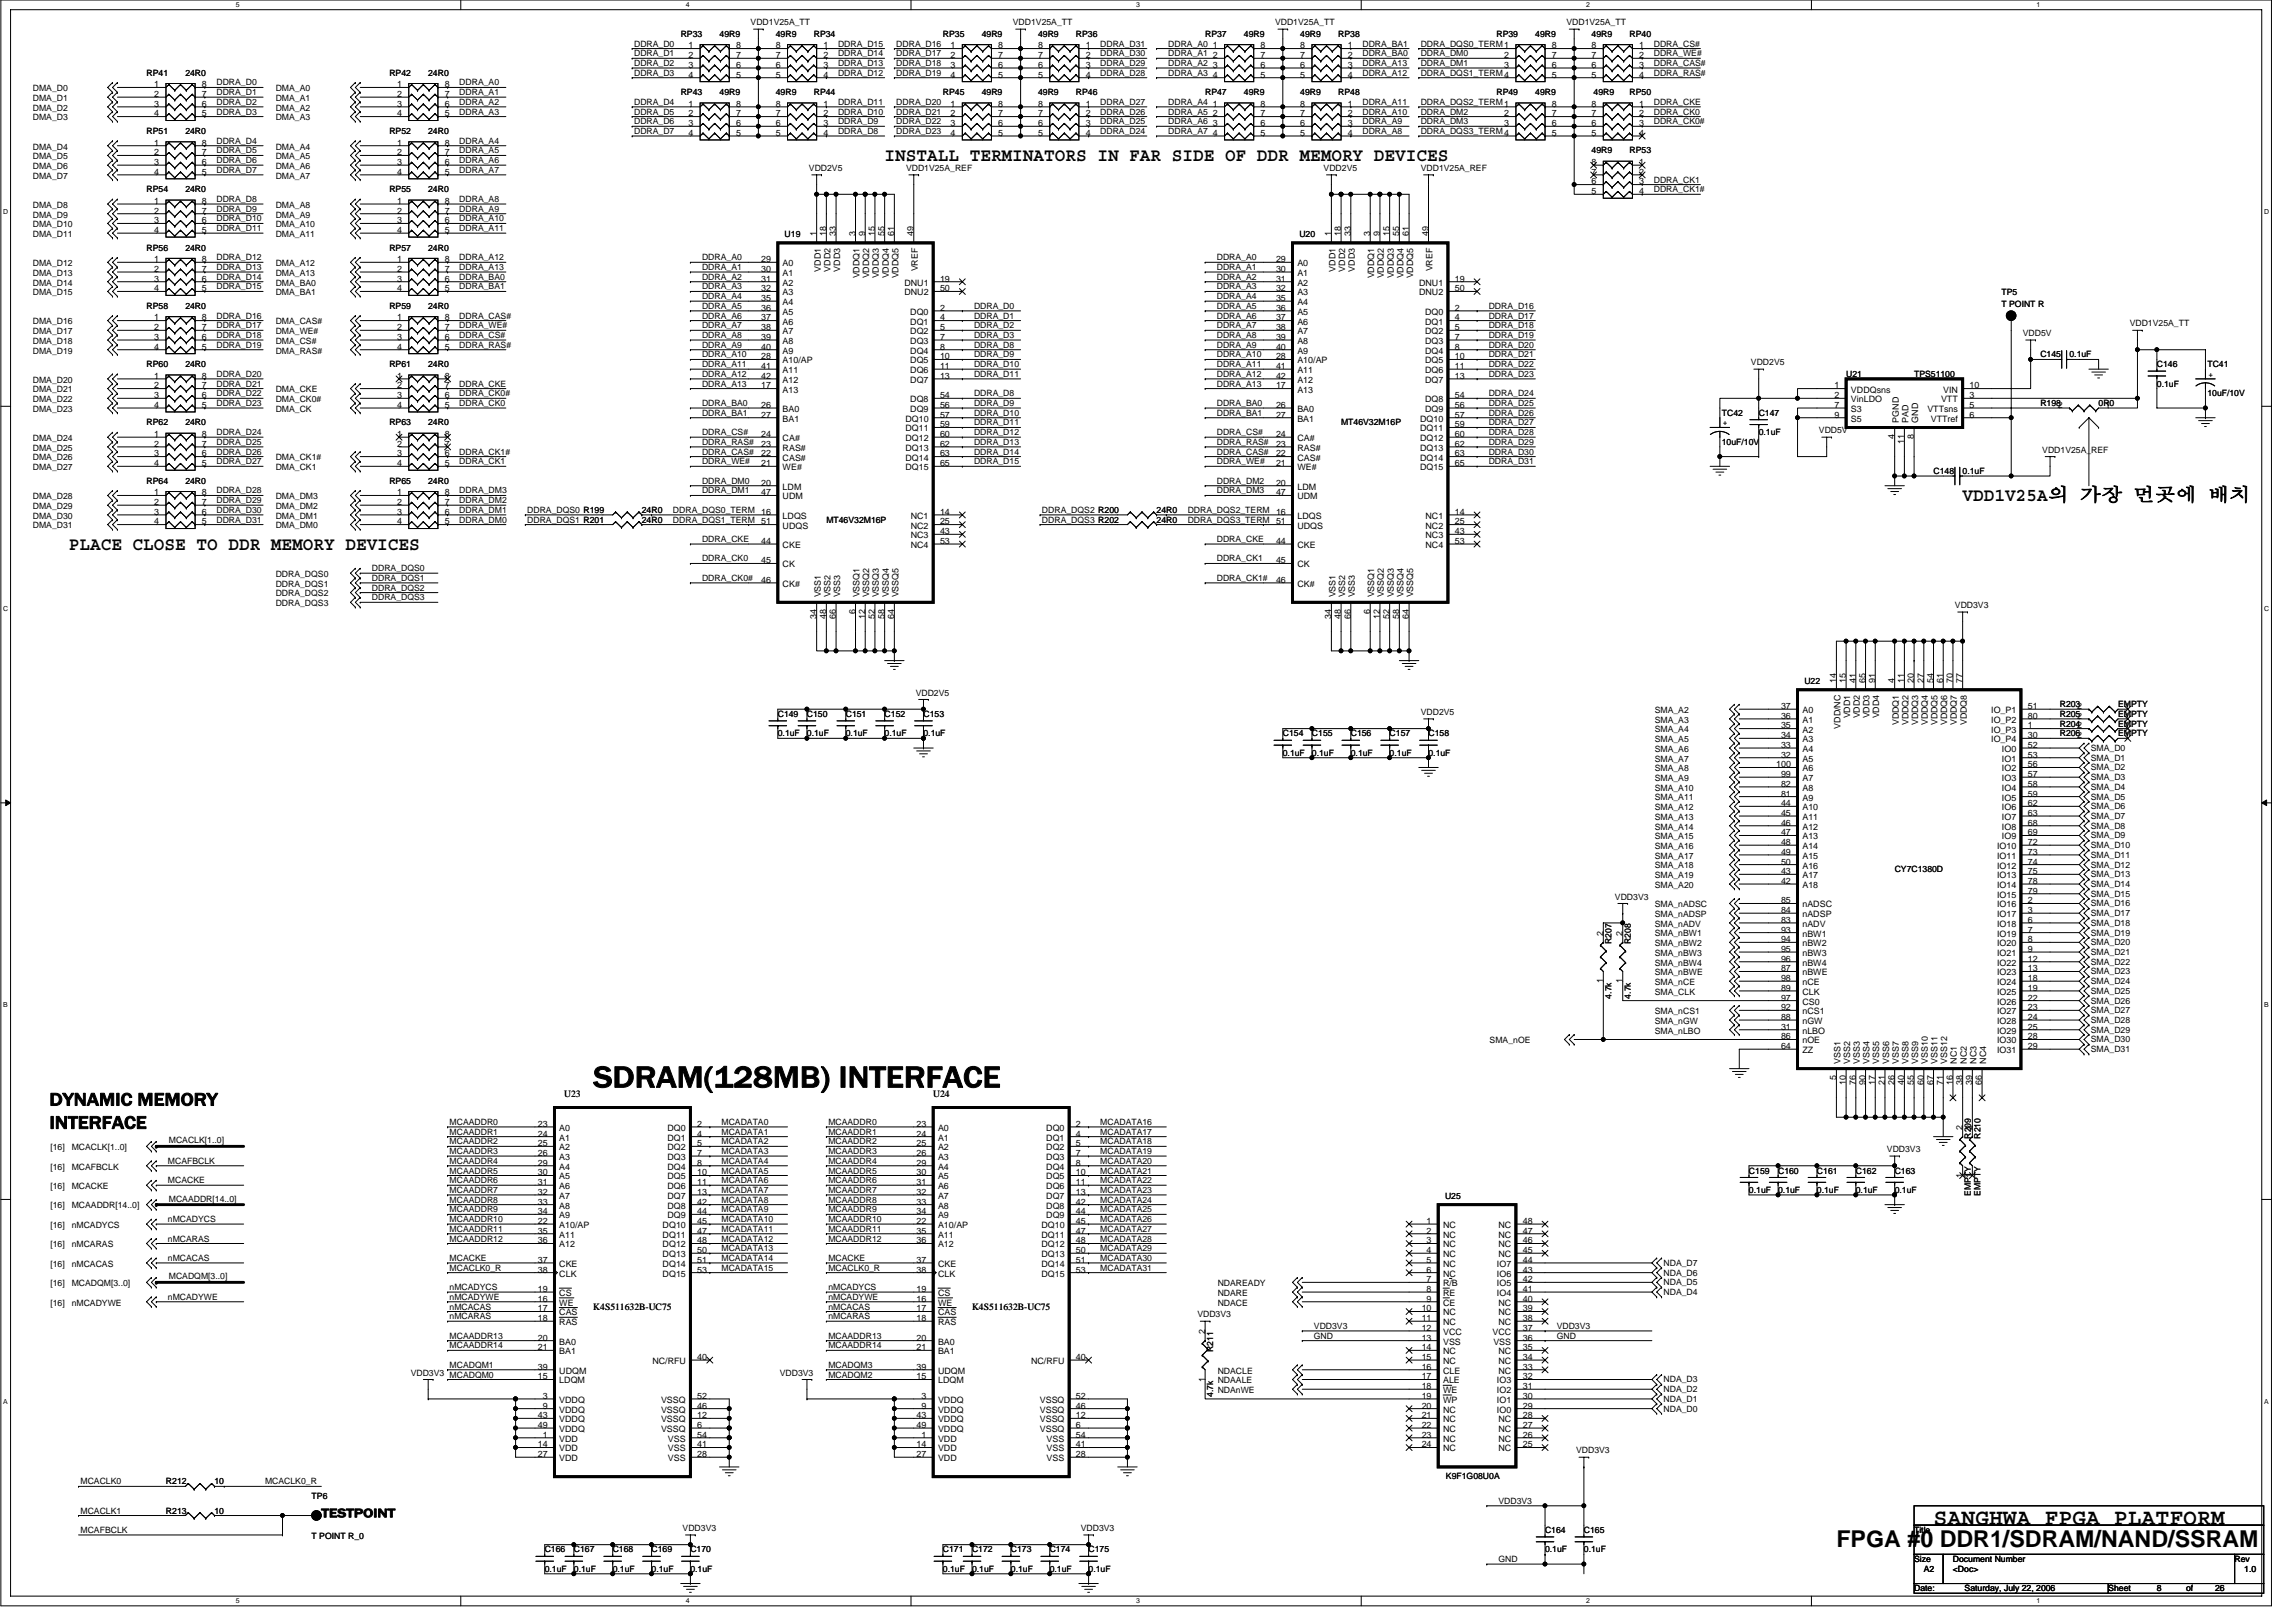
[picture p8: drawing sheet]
<svg xmlns="http://www.w3.org/2000/svg" width="420mm" height="297mm" viewBox="0 0 420 297" stroke-linecap="round" stroke-linejoin="round" font-family="sans-serif">
<defs><g id="words">
<text font-size="5.7" x="108.6" y="199">SDRAM(128MB) INTERFACE</text>
<text font-size="4.3" x="336.2" y="283.1">FPGA #0 DDR1/SDRAM/NAND/SSRAM</text>
<text font-size="4.2" x="354" y="279.1">SANGHWA FPGA PLATFORM</text>
<g font-size="3.4">
<text x="162" y="29.5">INSTALL TERMINATORS IN FAR SIDE OF DDR MEMORY DEVICES</text>
<text x="359.3" y="91.7">VDD1V25A의 부의 의의의 의의</text>
<text x="12.6" y="100.6">PLACE CLOSE TO DDR MEMORY DEVICES</text>
<text x="9" y="202.3">DYNAMIC MEMORY</text>
<text x="9" y="206.6">INTERFACE</text>
</g>
<text font-size="2.3" x="58.8" y="277.7">TESTPOINT</text>
<g font-size="1.8">
<text x="103.3" y="200.7">U23</text>
<text x="170.8" y="200.7">U24</text>
<text x="108.6" y="239.8">K4S511632B-UC75</text>
<text x="178" y="239.8">K4S511632B-UC75</text>
</g>
<g font-size="1.6">
<text x="137.4" y="4.6">VDD1V25A_TT</text>
<text x="185.4" y="4.6">VDD1V25A_TT</text>
<text x="233.4" y="4.6">VDD1V25A_TT</text>
<text x="286.8" y="4.6">VDD1V25A_TT</text>
<text x="116.1" y="8.5">DDRA_D0</text>
<text x="116.1" y="10.3">DDRA_D1</text>
<text x="124.6" y="6.8">RP33</text>
<text x="126" y="8.9">1</text>
<text x="126" y="10.6">2</text>
<text x="131.7" y="6.8">49R9</text>
<text x="134.8" y="10.6">7</text>
<text x="134.8" y="8.9">8</text>
<text x="142" y="6.8">49R9</text>
<text x="142" y="10.6">7</text>
<text x="142" y="8.9">8</text>
<text x="149" y="6.8">RP34</text>
<text x="150.8" y="8.9">1</text>
<text x="150.8" y="10.6">2</text>
<text x="153.4" y="8.5">DDRA_D15</text>
<text x="153.4" y="10.3">DDRA_D14</text>
<text x="164.1" y="10.3">DDRA_D17</text>
<text x="164.1" y="8.5">DDRA_D16</text>
<text x="172.6" y="6.8">RP35</text>
<text x="174" y="8.9">1</text>
<text x="174" y="10.6">2</text>
<text x="179.7" y="6.8">49R9</text>
<text x="182.8" y="10.6">7</text>
<text x="182.8" y="8.9">8</text>
<text x="190" y="6.8">49R9</text>
<text x="190" y="10.6">7</text>
<text x="190" y="8.9">8</text>
<text x="197" y="6.8">RP36</text>
<text x="198.8" y="8.9">1</text>
<text x="198.8" y="10.6">2</text>
<text x="201.4" y="10.3">DDRA_D30</text>
<text x="201.4" y="8.5">DDRA_D31</text>
<text x="213.9" y="8.5">DDRA_A0</text>
<text x="213.9" y="10.3">DDRA_A1</text>
<text x="220.6" y="6.8">RP37</text>
<text x="222" y="8.9">1</text>
<text x="222" y="10.6">2</text>
<text x="227.7" y="6.8">49R9</text>
<text x="230.8" y="10.6">7</text>
<text x="230.8" y="8.9">8</text>
<text x="238.1" y="6.8">49R9</text>
<text x="238.1" y="10.6">7</text>
<text x="238.1" y="8.9">8</text>
<text x="245" y="6.8">RP38</text>
<text x="246.8" y="8.9">1</text>
<text x="246.8" y="10.6">2</text>
<text x="249.4" y="8.5">DDRA_BA1</text>
<text x="249.4" y="10.3">DDRA_BA0</text>
<text x="260.1" y="10.3">DDRA_DM0</text>
<text x="260.1" y="8.5">DDRA_DQS0_TERM1</text>
<text x="274" y="6.8">RP39</text>
<text x="275.4" y="10.6">2</text>
<text x="281.1" y="6.8">49R9</text>
<text x="284.1" y="10.6">7</text>
<text x="284.1" y="8.9">8</text>
<text x="291.4" y="6.8">49R9</text>
<text x="291.4" y="10.6">7</text>
<text x="291.4" y="8.9">8</text>
<text x="298.3" y="6.8">RP40</text>
<text x="300.1" y="8.9">1</text>
<text x="300.1" y="10.6">2</text>
<text x="302.8" y="10.3">DDRA_WE#</text>
<text x="302.8" y="8.5">DDRA_CS#</text>
<text x="6" y="16.7">DMA_D0</text>
<text x="26.8" y="13.9">RP41</text>
<text x="28.2" y="16">1</text>
<text x="28.2" y="17.8">2</text>
<text x="33.9" y="13.9">24R0</text>
<text x="37" y="17.8">7</text>
<text x="37" y="16">8</text>
<text x="39.6" y="15.6">DDRA_D0</text>
<text x="39.6" y="17.4">DDRA_D1</text>
<text x="50.5" y="16.7">DMA_A0</text>
<text x="71.3" y="13.9">RP42</text>
<text x="72.7" y="16">1</text>
<text x="72.7" y="17.8">2</text>
<text x="78.4" y="13.9">24R0</text>
<text x="81.4" y="17.8">7</text>
<text x="81.4" y="16">8</text>
<text x="84.1" y="17.4">DDRA_A1</text>
<text x="84.1" y="15.6">DDRA_A0</text>
<text x="116.1" y="13.9">DDRA_D3</text>
<text x="116.1" y="12.1">DDRA_D2</text>
<text x="124.6" y="17.4">RP43</text>
<text x="126" y="12.4">3</text>
<text x="126" y="14.2">4</text>
<text x="131.7" y="17.4">49R9</text>
<text x="134.8" y="14.2">5</text>
<text x="134.8" y="12.4">6</text>
<text x="142" y="17.4">49R9</text>
<text x="142" y="14.2">5</text>
<text x="142" y="12.4">6</text>
<text x="149" y="17.4">RP44</text>
<text x="150.8" y="12.4">3</text>
<text x="150.8" y="14.2">4</text>
<text x="153.4" y="13.9">DDRA_D12</text>
<text x="153.4" y="12.1">DDRA_D13</text>
<text x="164.1" y="13.9">DDRA_D19</text>
<text x="164.1" y="12.1">DDRA_D18</text>
<text x="172.6" y="17.4">RP45</text>
<text x="174" y="12.4">3</text>
<text x="174" y="14.2">4</text>
<text x="179.7" y="17.4">49R9</text>
<text x="182.8" y="14.2">5</text>
<text x="182.8" y="12.4">6</text>
<text x="190" y="17.4">49R9</text>
<text x="190" y="14.2">5</text>
<text x="190" y="12.4">6</text>
<text x="197" y="17.4">RP46</text>
<text x="198.8" y="12.4">3</text>
<text x="198.8" y="14.2">4</text>
<text x="201.4" y="12.1">DDRA_D29</text>
<text x="201.4" y="13.9">DDRA_D28</text>
<text x="213.9" y="12.1">DDRA_A2</text>
<text x="213.9" y="13.9">DDRA_A3</text>
<text x="220.6" y="17.4">RP47</text>
<text x="222" y="12.4">3</text>
<text x="222" y="14.2">4</text>
<text x="227.7" y="17.4">49R9</text>
<text x="230.8" y="14.2">5</text>
<text x="230.8" y="12.4">6</text>
<text x="238.1" y="17.4">49R9</text>
<text x="238.1" y="14.2">5</text>
<text x="238.1" y="12.4">6</text>
<text x="245" y="17.4">RP48</text>
<text x="246.8" y="12.4">3</text>
<text x="246.8" y="14.2">4</text>
<text x="249.4" y="13.9">DDRA_A12</text>
<text x="249.4" y="12.1">DDRA_A13</text>
<text x="260.1" y="12.1">DDRA_DM1</text>
<text x="260.1" y="13.9">DDRA_DQS1_TERM4</text>
<text x="274" y="17.4">RP49</text>
<text x="275.4" y="12.4">3</text>
<text x="281.1" y="17.4">49R9</text>
<text x="284.1" y="14.2">5</text>
<text x="284.1" y="12.4">6</text>
<text x="291.4" y="14.2">5</text>
<text x="291.4" y="12.4">6</text>
<text x="291.7" y="17.4">49R9</text>
<text x="298.3" y="17.4">RP50</text>
<text x="300.1" y="12.4">3</text>
<text x="300.1" y="14.2">4</text>
<text x="302.8" y="12.1">DDRA_CAS#</text>
<text x="302.8" y="13.9">DDRA_RAS#</text>
<text x="6" y="18.5">DMA_D1</text>
<text x="6" y="20.3">DMA_D2</text>
<text x="6" y="22">DMA_D3</text>
<text x="28.2" y="19.5">3</text>
<text x="28.2" y="21.3">4</text>
<text x="37" y="21.3">5</text>
<text x="37" y="19.5">6</text>
<text x="39.6" y="21">DDRA_D3</text>
<text x="39.6" y="19.2">DDRA_D2</text>
<text x="50.5" y="18.5">DMA_A1</text>
<text x="50.5" y="20.3">DMA_A2</text>
<text x="50.5" y="22">DMA_A3</text>
<text x="72.7" y="19.5">3</text>
<text x="72.7" y="21.3">4</text>
<text x="81.4" y="21.3">5</text>
<text x="81.4" y="19.5">6</text>
<text x="84.1" y="19.2">DDRA_A2</text>
<text x="84.1" y="21">DDRA_A3</text>
<text x="116.1" y="22.8">DDRA_D6</text>
<text x="116.1" y="21">DDRA_D5</text>
<text x="116.1" y="19.2">DDRA_D4</text>
<text x="126" y="19.5">1</text>
<text x="126" y="21.3">2</text>
<text x="126" y="23.1">3</text>
<text x="134.8" y="23.1">6</text>
<text x="134.8" y="21.3">7</text>
<text x="134.8" y="19.5">8</text>
<text x="142" y="23.1">6</text>
<text x="142" y="21.3">7</text>
<text x="142" y="19.5">8</text>
<text x="150.8" y="19.5">1</text>
<text x="150.8" y="21.3">2</text>
<text x="150.8" y="23.1">3</text>
<text x="153.4" y="22.8">DDRA_D9</text>
<text x="153.4" y="21">DDRA_D10</text>
<text x="153.4" y="19.2">DDRA_D11</text>
<text x="164.1" y="21">DDRA_D21</text>
<text x="164.1" y="22.8">DDRA_D22</text>
<text x="164.1" y="19.2">DDRA_D20</text>
<text x="174" y="19.5">1</text>
<text x="174" y="21.3">2</text>
<text x="174" y="23.1">3</text>
<text x="182.8" y="23.1">6</text>
<text x="182.8" y="21.3">7</text>
<text x="182.8" y="19.5">8</text>
<text x="190" y="23.1">6</text>
<text x="190" y="21.3">7</text>
<text x="190" y="19.5">8</text>
<text x="198.8" y="19.5">1</text>
<text x="198.8" y="21.3">2</text>
<text x="198.8" y="23.1">3</text>
<text x="201.4" y="22.8">DDRA_D25</text>
<text x="201.4" y="19.2">DDRA_D27</text>
<text x="201.4" y="21">DDRA_D26</text>
<text x="213.9" y="22.8">DDRA_A6</text>
<text x="213.9" y="21">DDRA_A5</text>
<text x="213.9" y="19.2">DDRA_A4</text>
<text x="222" y="19.5">1</text>
<text x="222" y="21.3">2</text>
<text x="222" y="23.1">3</text>
<text x="230.8" y="23.1">6</text>
<text x="230.8" y="21.3">7</text>
<text x="230.8" y="19.5">8</text>
<text x="238.1" y="23.1">6</text>
<text x="238.1" y="21.3">7</text>
<text x="238.1" y="19.5">8</text>
<text x="246.8" y="19.5">1</text>
<text x="246.8" y="21.3">2</text>
<text x="246.8" y="23.1">3</text>
<text x="249.4" y="22.8">DDRA_A9</text>
<text x="249.4" y="21">DDRA_A10</text>
<text x="249.4" y="19.2">DDRA_A11</text>
<text x="260.1" y="22.8">DDRA_DM3</text>
<text x="260.1" y="21">DDRA_DM2</text>
<text x="260.1" y="19.2">DDRA_DQS2_TERM1</text>
<text x="275.4" y="21.3">2</text>
<text x="275.4" y="23.1">3</text>
<text x="284.1" y="23.1">6</text>
<text x="284.1" y="21.3">7</text>
<text x="284.1" y="19.5">8</text>
<text x="291.4" y="23.1">6</text>
<text x="291.4" y="21.3">7</text>
<text x="291.4" y="19.5">8</text>
<text x="300.1" y="19.5">1</text>
<text x="300.1" y="21.3">2</text>
<text x="300.1" y="23.1">3</text>
<text x="302.8" y="19.2">DDRA_CKE</text>
<text x="302.8" y="21">DDRA_CK0</text>
<text x="302.8" y="22.8">DDRA_CK0#</text>
<text x="6" y="27.4">DMA_D4</text>
<text x="6" y="29.1">DMA_D5</text>
<text x="26.8" y="24.5">RP51</text>
<text x="28.2" y="26.6">1</text>
<text x="28.2" y="28.4">2</text>
<text x="33.9" y="24.5">24R0</text>
<text x="37" y="28.4">7</text>
<text x="37" y="26.6">8</text>
<text x="39.6" y="29.9">DDRA_D6</text>
<text x="39.6" y="28.1">DDRA_D5</text>
<text x="39.6" y="26.3">DDRA_D4</text>
<text x="50.5" y="27.4">DMA_A4</text>
<text x="50.5" y="29.1">DMA_A5</text>
<text x="71.3" y="24.5">RP52</text>
<text x="72.7" y="26.6">1</text>
<text x="72.7" y="28.4">2</text>
<text x="78.4" y="24.5">24R0</text>
<text x="81.4" y="28.4">7</text>
<text x="81.4" y="26.6">8</text>
<text x="84.1" y="26.3">DDRA_A4</text>
<text x="84.1" y="28.1">DDRA_A5</text>
<text x="84.1" y="29.9">DDRA_A6</text>
<text x="116.1" y="24.5">DDRA_D7</text>
<text x="126" y="24.9">4</text>
<text x="134.8" y="24.9">5</text>
<text x="142" y="24.9">5</text>
<text x="150.8" y="24.9">4</text>
<text x="153.4" y="24.5">DDRA_D8</text>
<text x="164.1" y="24.5">DDRA_D23</text>
<text x="174" y="24.9">4</text>
<text x="182.8" y="24.9">5</text>
<text x="190" y="24.9">5</text>
<text x="198.8" y="24.9">4</text>
<text x="201.4" y="24.5">DDRA_D24</text>
<text x="213.9" y="24.5">DDRA_A7</text>
<text x="222" y="24.9">4</text>
<text x="230.8" y="24.9">5</text>
<text x="238.1" y="24.9">5</text>
<text x="246.8" y="24.9">4</text>
<text x="249.4" y="24.5">DDRA_A8</text>
<text x="260.1" y="24.5">DDRA_DQS3_TERM4</text>
<text x="284.1" y="24.9">5</text>
<text x="291.4" y="28.1">49R9</text>
<text x="291.4" y="24.9">5</text>
<text x="298.3" y="28.1">RP53</text>
<text x="300.1" y="24.9">4</text>
<text x="6" y="30.9">DMA_D6</text>
<text x="6" y="32.7">DMA_D7</text>
<text x="26.8" y="35.2">RP54</text>
<text x="28.2" y="30.2">3</text>
<text x="28.2" y="32">4</text>
<text x="33.9" y="35.2">24R0</text>
<text x="37" y="32">5</text>
<text x="37" y="30.2">6</text>
<text x="39.6" y="31.6">DDRA_D7</text>
<text x="50.5" y="30.9">DMA_A6</text>
<text x="50.5" y="32.7">DMA_A7</text>
<text x="71.3" y="35.2">RP55</text>
<text x="72.7" y="30.2">3</text>
<text x="72.7" y="32">4</text>
<text x="78.4" y="35.2">24R0</text>
<text x="81.4" y="32">5</text>
<text x="81.4" y="30.2">6</text>
<text x="84.1" y="31.6">DDRA_A7</text>
<text x="148.1" y="31.3">VDD2V5</text>
<text x="165.9" y="31.3">VDD1V25A_REF</text>
<text x="242.3" y="31.3">VDD2V5</text>
<text x="260.1" y="31.3">VDD1V25A_REF</text>
<text x="291.4" y="35.5">5</text>
<text x="291.4" y="33.8">6</text>
<text x="291.4" y="32">7</text>
<text x="291.4" y="30.2">8</text>
<text x="300.1" y="30.2">1</text>
<text x="300.1" y="32">2</text>
<text x="300.1" y="33.8">3</text>
<text x="300.1" y="35.5">4</text>
<text x="302.8" y="33.4">DDRA_CK1</text>
<text x="302.8" y="35.2">DDRA_CK1#</text>
<text x="6" y="38">DMA_D8</text>
<text x="6" y="39.8">DMA_D9</text>
<text x="6" y="41.6">DMA_D10</text>
<text x="28.2" y="37.3">1</text>
<text x="28.2" y="39.1">2</text>
<text x="28.2" y="40.9">3</text>
<text x="37" y="40.9">6</text>
<text x="37" y="39.1">7</text>
<text x="37" y="37.3">8</text>
<text x="39.6" y="40.5">DDRA_D10</text>
<text x="39.6" y="38.8">DDRA_D9</text>
<text x="39.6" y="37">DDRA_D8</text>
<text x="50.5" y="38">DMA_A8</text>
<text x="50.5" y="39.8">DMA_A9</text>
<text x="50.5" y="41.6">DMA_A10</text>
<text x="72.7" y="37.3">1</text>
<text x="72.7" y="39.1">2</text>
<text x="72.7" y="40.9">3</text>
<text x="81.4" y="40.9">6</text>
<text x="81.4" y="39.1">7</text>
<text x="81.4" y="37.3">8</text>
<text x="84.1" y="37">DDRA_A8</text>
<text x="84.1" y="38.8">DDRA_A9</text>
<text x="84.1" y="40.5">DDRA_A10</text>
<text x="6" y="43.4">DMA_D11</text>
<text x="26.8" y="45.9">RP56</text>
<text x="28.2" y="42.7">4</text>
<text x="28.2" y="48">1</text>
<text x="33.9" y="45.9">24R0</text>
<text x="37" y="42.7">5</text>
<text x="37" y="48">8</text>
<text x="39.6" y="42.3">DDRA_D11</text>
<text x="39.6" y="47.6">DDRA_D12</text>
<text x="50.5" y="43.4">DMA_A11</text>
<text x="71.3" y="45.9">RP57</text>
<text x="72.7" y="48">1</text>
<text x="72.7" y="42.7">4</text>
<text x="78.4" y="45.9">24R0</text>
<text x="81.4" y="48">8</text>
<text x="81.4" y="42.7">5</text>
<text x="84.1" y="42.3">DDRA_A11</text>
<text x="84.1" y="47.6">DDRA_A12</text>
<text x="128.5" y="47.6">DDRA_A0</text>
<text x="139.4" y="48">29</text>
<text x="143.6" y="43.4">U19</text>
<text x="149.5" y="43.2" transform="rotate(-90 149.5 43.2)">1</text>
<text x="151.3" y="43.2" transform="rotate(-90 151.3 43.2)">18</text>
<text x="153" y="43.2" transform="rotate(-90 153 43.2)">33</text>
<text x="156.6" y="43.2" transform="rotate(-90 156.6 43.2)">3</text>
<text x="158.4" y="43.2" transform="rotate(-90 158.4 43.2)">9</text>
<text x="160.2" y="43.2" transform="rotate(-90 160.2 43.2)">15</text>
<text x="161.9" y="43.2" transform="rotate(-90 161.9 43.2)">55</text>
<text x="163.7" y="43.2" transform="rotate(-90 163.7 43.2)">61</text>
<text x="167.3" y="43.2" transform="rotate(-90 167.3 43.2)">49</text>
<text x="222.8" y="47.6">DDRA_A0</text>
<text x="233.6" y="48">29</text>
<text x="237.9" y="43.4">U20</text>
<text x="243.7" y="43.2" transform="rotate(-90 243.7 43.2)">1</text>
<text x="245.5" y="43.2" transform="rotate(-90 245.5 43.2)">18</text>
<text x="247.3" y="43.2" transform="rotate(-90 247.3 43.2)">33</text>
<text x="250.8" y="43.2" transform="rotate(-90 250.8 43.2)">3</text>
<text x="252.6" y="43.2" transform="rotate(-90 252.6 43.2)">9</text>
<text x="254.4" y="43.2" transform="rotate(-90 254.4 43.2)">15</text>
<text x="256.2" y="43.2" transform="rotate(-90 256.2 43.2)">55</text>
<text x="257.9" y="43.2" transform="rotate(-90 257.9 43.2)">61</text>
<text x="261.5" y="43.2" transform="rotate(-90 261.5 43.2)">49</text>
<text x="6" y="48.7">DMA_D12</text>
<text x="6" y="50.5">DMA_D13</text>
<text x="6" y="52.3">DMA_D14</text>
<text x="28.2" y="49.8">2</text>
<text x="28.2" y="51.5">3</text>
<text x="28.2" y="53.3">4</text>
<text x="37" y="53.3">5</text>
<text x="37" y="51.5">6</text>
<text x="37" y="49.8">7</text>
<text x="39.6" y="51.2">DDRA_D14</text>
<text x="39.6" y="49.4">DDRA_D13</text>
<text x="39.6" y="53">DDRA_D15</text>
<text x="50.5" y="48.7">DMA_A12</text>
<text x="50.5" y="50.5">DMA_A13</text>
<text x="50.5" y="52.3">DMA_BA0</text>
<text x="72.7" y="49.8">2</text>
<text x="72.7" y="51.5">3</text>
<text x="72.7" y="53.3">4</text>
<text x="81.4" y="53.3">5</text>
<text x="81.4" y="51.5">6</text>
<text x="81.4" y="49.8">7</text>
<text x="84.1" y="53">DDRA_BA1</text>
<text x="84.1" y="49.4">DDRA_A13</text>
<text x="84.1" y="51.2">DDRA_BA0</text>
<text x="128.5" y="49.4">DDRA_A1</text>
<text x="128.5" y="51.2">DDRA_A2</text>
<text x="128.5" y="53">DDRA_A3</text>
<text x="139.4" y="49.8">30</text>
<text x="139.4" y="51.5">31</text>
<text x="139.4" y="53.3">32</text>
<text x="143.3" y="48.7">A0</text>
<text x="143.3" y="50.5">A1</text>
<text x="143.3" y="52.3">A2</text>
<text x="150.3" y="49.7" transform="rotate(-90 150.3 49.7)">VDD1</text>
<text x="152" y="49.7" transform="rotate(-90 152 49.7)">VDD2</text>
<text x="153.8" y="49.7" transform="rotate(-90 153.8 49.7)">VDD3</text>
<text x="157.4" y="51" transform="rotate(-90 157.4 51)">VDDQ1</text>
<text x="159.1" y="51" transform="rotate(-90 159.1 51)">VDDQ2</text>
<text x="160.9" y="51" transform="rotate(-90 160.9 51)">VDDQ3</text>
<text x="162.7" y="51" transform="rotate(-90 162.7 51)">VDDQ4</text>
<text x="164.5" y="51" transform="rotate(-90 164.5 51)">VDDQ5</text>
<text x="165.6" y="52.3">DNU1</text>
<text x="168" y="49.7" transform="rotate(-90 168 49.7)">VREF</text>
<text x="172.1" y="51.5">19</text>
<text x="172.1" y="53.3">50</text>
<text x="222.8" y="49.4">DDRA_A1</text>
<text x="222.8" y="51.2">DDRA_A2</text>
<text x="222.8" y="53">DDRA_A3</text>
<text x="233.6" y="49.8">30</text>
<text x="233.6" y="51.5">31</text>
<text x="233.6" y="53.3">32</text>
<text x="237.5" y="48.7">A0</text>
<text x="237.5" y="50.5">A1</text>
<text x="237.5" y="52.3">A2</text>
<text x="244.5" y="49.7" transform="rotate(-90 244.5 49.7)">VDD1</text>
<text x="246.3" y="49.7" transform="rotate(-90 246.3 49.7)">VDD2</text>
<text x="248" y="49.7" transform="rotate(-90 248 49.7)">VDD3</text>
<text x="251.6" y="51" transform="rotate(-90 251.6 51)">VDDQ1</text>
<text x="253.4" y="51" transform="rotate(-90 253.4 51)">VDDQ2</text>
<text x="255.2" y="51" transform="rotate(-90 255.2 51)">VDDQ3</text>
<text x="256.9" y="51" transform="rotate(-90 256.9 51)">VDDQ4</text>
<text x="258.7" y="51" transform="rotate(-90 258.7 51)">VDDQ5</text>
<text x="259.8" y="52.3">DNU1</text>
<text x="262.3" y="49.7" transform="rotate(-90 262.3 49.7)">VREF</text>
<text x="266.3" y="51.5">19</text>
<text x="266.3" y="53.3">50</text>
<text x="6" y="54">DMA_D15</text>
<text x="6" y="59.4">DMA_D16</text>
<text x="26.8" y="56.5">RP58</text>
<text x="28.2" y="58.7">1</text>
<text x="33.9" y="56.5">24R0</text>
<text x="37" y="58.7">8</text>
<text x="39.6" y="58.3">DDRA_D16</text>
<text x="50.5" y="54">DMA_BA1</text>
<text x="50.5" y="59.4">DMA_CAS#</text>
<text x="71.3" y="56.5">RP59</text>
<text x="72.7" y="58.7">1</text>
<text x="78.4" y="56.5">24R0</text>
<text x="81.4" y="58.7">8</text>
<text x="84.1" y="58.3">DDRA_CAS#</text>
<text x="128.5" y="54.8">DDRA_A4</text>
<text x="128.5" y="56.5">DDRA_A5</text>
<text x="128.5" y="58.3">DDRA_A6</text>
<text x="139.4" y="55.1">35</text>
<text x="139.4" y="56.9">36</text>
<text x="139.4" y="58.7">37</text>
<text x="143.3" y="54.1">A3</text>
<text x="143.3" y="55.8">A4</text>
<text x="143.3" y="57.6">A5</text>
<text x="143.3" y="59.4">A6</text>
<text x="165.6" y="54.1">DNU2</text>
<text x="166.7" y="57.6">DQ0</text>
<text x="166.7" y="59.4">DQ1</text>
<text x="172.1" y="56.9">2</text>
<text x="172.1" y="58.7">4</text>
<text x="178.3" y="56.5">DDRA_D0</text>
<text x="178.3" y="58.3">DDRA_D1</text>
<text x="222.8" y="54.8">DDRA_A4</text>
<text x="222.8" y="56.5">DDRA_A5</text>
<text x="222.8" y="58.3">DDRA_A6</text>
<text x="233.6" y="55.1">35</text>
<text x="233.6" y="56.9">36</text>
<text x="233.6" y="58.7">37</text>
<text x="237.5" y="54.1">A3</text>
<text x="237.5" y="55.8">A4</text>
<text x="237.5" y="57.6">A5</text>
<text x="237.5" y="59.4">A6</text>
<text x="259.8" y="54.1">DNU2</text>
<text x="260.9" y="57.6">DQ0</text>
<text x="260.9" y="59.4">DQ1</text>
<text x="266.3" y="56.9">2</text>
<text x="266.3" y="58.7">4</text>
<text x="272.6" y="58.3">DDRA_D17</text>
<text x="272.6" y="56.5">DDRA_D16</text>
<text x="366.4" y="54">TP5</text>
<text x="366.4" y="56.2">T POINT R</text>
<text x="389.9" y="59.7">VDD1V25A_TT</text>
<text x="6" y="61.2">DMA_D17</text>
<text x="6" y="62.9">DMA_D18</text>
<text x="6" y="64.7">DMA_D19</text>
<text x="28.2" y="60.4">2</text>
<text x="28.2" y="62.2">3</text>
<text x="28.2" y="64">4</text>
<text x="37" y="64">5</text>
<text x="37" y="62.2">6</text>
<text x="37" y="60.4">7</text>
<text x="39.6" y="61.9">DDRA_D18</text>
<text x="39.6" y="60.1">DDRA_D17</text>
<text x="39.6" y="63.6">DDRA_D19</text>
<text x="50.5" y="61.2">DMA_WE#</text>
<text x="50.5" y="62.9">DMA_CS#</text>
<text x="50.5" y="64.7">DMA_RAS#</text>
<text x="72.7" y="60.4">2</text>
<text x="72.7" y="62.2">3</text>
<text x="72.7" y="64">4</text>
<text x="81.4" y="64">5</text>
<text x="81.4" y="62.2">6</text>
<text x="81.4" y="60.4">7</text>
<text x="84.1" y="63.6">DDRA_RAS#</text>
<text x="84.1" y="60.1">DDRA_WE#</text>
<text x="84.1" y="61.9">DDRA_CS#</text>
<text x="128.5" y="60.1">DDRA_A7</text>
<text x="128.5" y="61.9">DDRA_A8</text>
<text x="128.5" y="63.6">DDRA_A9</text>
<text x="128.5" y="65.4">DDRA_A10</text>
<text x="139.4" y="60.4">38</text>
<text x="139.4" y="62.2">39</text>
<text x="139.4" y="64">40</text>
<text x="139.4" y="65.8">28</text>
<text x="143.3" y="61.2">A7</text>
<text x="143.3" y="62.9">A8</text>
<text x="143.3" y="64.7">A9</text>
<text x="166.7" y="61.2">DQ2</text>
<text x="166.7" y="62.9">DQ3</text>
<text x="166.7" y="64.7">DQ4</text>
<text x="172.1" y="60.4">5</text>
<text x="172.1" y="62.2">7</text>
<text x="172.1" y="64">8</text>
<text x="172.1" y="65.8">10</text>
<text x="178.3" y="61.9">DDRA_D3</text>
<text x="178.3" y="60.1">DDRA_D2</text>
<text x="178.3" y="65.4">DDRA_D9</text>
<text x="178.3" y="63.6">DDRA_D8</text>
<text x="222.8" y="60.1">DDRA_A7</text>
<text x="222.8" y="61.9">DDRA_A8</text>
<text x="222.8" y="63.6">DDRA_A9</text>
<text x="222.8" y="65.4">DDRA_A10</text>
<text x="233.6" y="60.4">38</text>
<text x="233.6" y="62.2">39</text>
<text x="233.6" y="64">40</text>
<text x="233.6" y="65.8">28</text>
<text x="237.5" y="61.2">A7</text>
<text x="237.5" y="62.9">A8</text>
<text x="237.5" y="64.7">A9</text>
<text x="260.9" y="61.2">DQ2</text>
<text x="260.9" y="62.9">DQ3</text>
<text x="260.9" y="64.7">DQ4</text>
<text x="266.3" y="60.4">5</text>
<text x="266.3" y="62.2">7</text>
<text x="266.3" y="64">8</text>
<text x="266.3" y="65.8">10</text>
<text x="272.6" y="60.1">DDRA_D18</text>
<text x="272.6" y="61.9">DDRA_D19</text>
<text x="272.6" y="65.4">DDRA_D21</text>
<text x="272.6" y="63.6">DDRA_D20</text>
<text x="370.3" y="61.5">VDD5V</text>
<text x="373.5" y="65.4">C145</text>
<text x="378.9" y="65.4">0.1uF</text>
<text x="6" y="70">DMA_D20</text>
<text x="6" y="71.8">DMA_D21</text>
<text x="26.8" y="67.2">RP60</text>
<text x="28.2" y="69.3">1</text>
<text x="28.2" y="71.1">2</text>
<text x="33.9" y="67.2">24R0</text>
<text x="37" y="71.1">7</text>
<text x="37" y="69.3">8</text>
<text x="39.6" y="70.8">DDRA_D21</text>
<text x="39.6" y="69">DDRA_D20</text>
<text x="50.5" y="71.8">DMA_CKE</text>
<text x="71.3" y="67.2">RP61</text>
<text x="72.7" y="69.3">1</text>
<text x="72.7" y="71.1">2</text>
<text x="78.4" y="67.2">24R0</text>
<text x="81.4" y="71.1">7</text>
<text x="81.4" y="69.3">8</text>
<text x="84.1" y="70.8">DDRA_CKE</text>
<text x="128.5" y="67.2">DDRA_A11</text>
<text x="128.5" y="69">DDRA_A12</text>
<text x="128.5" y="70.8">DDRA_A13</text>
<text x="139.4" y="67.5">41</text>
<text x="139.4" y="69.3">42</text>
<text x="139.4" y="71.1">17</text>
<text x="143.3" y="66.5">A10/AP</text>
<text x="143.3" y="68.3">A11</text>
<text x="143.3" y="70.1">A12</text>
<text x="143.3" y="71.8">A13</text>
<text x="166.7" y="66.5">DQ5</text>
<text x="166.7" y="68.3">DQ6</text>
<text x="166.7" y="70.1">DQ7</text>
<text x="172.1" y="67.5">11</text>
<text x="172.1" y="69.3">13</text>
<text x="178.3" y="67.2">DDRA_D10</text>
<text x="178.3" y="69">DDRA_D11</text>
<text x="222.8" y="67.2">DDRA_A11</text>
<text x="222.8" y="69">DDRA_A12</text>
<text x="222.8" y="70.8">DDRA_A13</text>
<text x="233.6" y="67.5">41</text>
<text x="233.6" y="69.3">42</text>
<text x="233.6" y="71.1">17</text>
<text x="237.5" y="66.5">A10/AP</text>
<text x="237.5" y="68.3">A11</text>
<text x="237.5" y="70.1">A12</text>
<text x="237.5" y="71.8">A13</text>
<text x="260.9" y="66.5">DQ5</text>
<text x="260.9" y="68.3">DQ6</text>
<text x="260.9" y="70.1">DQ7</text>
<text x="266.3" y="67.5">11</text>
<text x="266.3" y="69.3">13</text>
<text x="272.6" y="67.2">DDRA_D22</text>
<text x="272.6" y="69">DDRA_D23</text>
<text x="320.6" y="66.8">VDD2V5</text>
<text x="335.8" y="71.1">1</text>
<text x="338" y="69">U21</text>
<text x="338.9" y="71.8">VDDQsns</text>
<text x="350.4" y="69">TPS51100</text>
<text x="355.7" y="71.8">VIN</text>
<text x="360.6" y="71.1">10</text>
<text x="394.9" y="67.2">C146</text>
<text x="394.9" y="70.8">0.1uF</text>
<text x="404.1" y="67.2">TC41</text>
<text x="404.3" y="69">+</text>
<text x="6" y="73.6">DMA_D22</text>
<text x="6" y="75.4">DMA_D23</text>
<text x="26.8" y="77.9">RP62</text>
<text x="28.2" y="72.9">3</text>
<text x="28.2" y="74.7">4</text>
<text x="33.9" y="77.9">24R0</text>
<text x="37" y="74.7">5</text>
<text x="37" y="72.9">6</text>
<text x="39.6" y="72.5">DDRA_D22</text>
<text x="39.6" y="74.3">DDRA_D23</text>
<text x="50.5" y="73.6">DMA_CK0#</text>
<text x="50.5" y="75.4">DMA_CK</text>
<text x="71.3" y="77.9">RP63</text>
<text x="72.7" y="72.9">3</text>
<text x="72.7" y="74.7">4</text>
<text x="78.4" y="77.9">24R0</text>
<text x="81.4" y="74.7">5</text>
<text x="81.4" y="72.9">6</text>
<text x="84.1" y="74.3">DDRA_CK0</text>
<text x="84.1" y="72.5">DDRA_CK0#</text>
<text x="128.5" y="74.3">DDRA_BA0</text>
<text x="128.5" y="76.1">DDRA_BA1</text>
<text x="139.4" y="74.7">26</text>
<text x="139.4" y="76.4">27</text>
<text x="143.3" y="75.4">BA0</text>
<text x="143.3" y="77.2">BA1</text>
<text x="165.8" y="77.2">DQ10</text>
<text x="166.7" y="73.6">DQ8</text>
<text x="166.7" y="75.4">DQ9</text>
<text x="172.1" y="72.9">54</text>
<text x="172.1" y="74.7">56</text>
<text x="172.1" y="76.4">57</text>
<text x="178.3" y="76.1">DDRA_D10</text>
<text x="178.3" y="74.3">DDRA_D9</text>
<text x="178.3" y="72.5">DDRA_D8</text>
<text x="178.3" y="77.9">DDRA_D11</text>
<text x="222.8" y="74.3">DDRA_BA0</text>
<text x="222.8" y="76.1">DDRA_BA1</text>
<text x="233.6" y="74.7">26</text>
<text x="233.6" y="76.4">27</text>
<text x="237.5" y="75.4">BA0</text>
<text x="237.5" y="77.2">BA1</text>
<text x="245.5" y="77.9">MT46V32M16P</text>
<text x="260" y="77.2">DQ10</text>
<text x="260.9" y="73.6">DQ8</text>
<text x="260.9" y="75.4">DQ9</text>
<text x="266.3" y="72.9">54</text>
<text x="266.3" y="74.7">56</text>
<text x="266.3" y="76.4">57</text>
<text x="272.6" y="76.1">DDRA_D26</text>
<text x="272.6" y="74.3">DDRA_D25</text>
<text x="272.6" y="72.5">DDRA_D24</text>
<text x="272.6" y="77.9">DDRA_D27</text>
<text x="315.2" y="76.1">TC42</text>
<text x="315.4" y="77.9">+</text>
<text x="322" y="76.1">C147</text>
<text x="335.8" y="72.9">2</text>
<text x="335.8" y="74.7">7</text>
<text x="335.8" y="76.4">9</text>
<text x="338.9" y="73.6">VinLDO</text>
<text x="338.9" y="75.4">S3</text>
<text x="338.9" y="77.2">S5</text>
<text x="347.6" y="77.3" transform="rotate(-90 347.6 77.3)">PGND</text>
<text x="349.4" y="77.3" transform="rotate(-90 349.4 77.3)">PAD</text>
<text x="351.2" y="77.3" transform="rotate(-90 351.2 77.3)">GND</text>
<text x="352.9" y="75.4">VTTsns</text>
<text x="353.5" y="77.2">VTTref</text>
<text x="355.4" y="73.6">VTT</text>
<text x="360.6" y="72.9">3</text>
<text x="360.6" y="74.7">5</text>
<text x="360.6" y="76.4">6</text>
<text x="373.5" y="74.3">R1982</text>
<text x="384.2" y="74.3">0R0</text>
<text x="385.5" y="74.7">1</text>
<text x="404.1" y="72.5">10uF/10V</text>
<text x="6" y="80.7">DMA_D24</text>
<text x="6" y="82.5">DMA_D25</text>
<text x="28.2" y="80">1</text>
<text x="28.2" y="81.8">2</text>
<text x="28.2" y="83.5">3</text>
<text x="37" y="83.5">6</text>
<text x="37" y="81.8">7</text>
<text x="37" y="80">8</text>
<text x="39.6" y="83.2">DDRA_D26</text>
<text x="39.6" y="81.4">DDRA_D25</text>
<text x="39.6" y="79.7">DDRA_D24</text>
<text x="72.7" y="80">1</text>
<text x="72.7" y="81.8">2</text>
<text x="72.7" y="83.5">3</text>
<text x="81.4" y="83.5">6</text>
<text x="81.4" y="81.8">7</text>
<text x="81.4" y="80">8</text>
<text x="84.1" y="83.2">DDRA_CK1#</text>
<text x="128.5" y="79.7">DDRA_CS#</text>
<text x="128.5" y="81.4">DDRA_RAS#</text>
<text x="128.5" y="83.2">DDRA_CAS#</text>
<text x="139.4" y="80">24</text>
<text x="139.4" y="81.8">23</text>
<text x="139.4" y="83.5">22</text>
<text x="143.3" y="80.7">CA#</text>
<text x="143.3" y="82.5">RAS#</text>
<text x="165.8" y="79">DQ11</text>
<text x="165.8" y="80.7">DQ12</text>
<text x="165.8" y="82.5">DQ13</text>
<text x="172.1" y="78.2">59</text>
<text x="172.1" y="80">60</text>
<text x="172.1" y="81.8">62</text>
<text x="172.1" y="83.5">63</text>
<text x="178.3" y="83.2">DDRA_D14</text>
<text x="178.3" y="81.4">DDRA_D13</text>
<text x="178.3" y="79.7">DDRA_D12</text>
<text x="222.8" y="83.2">DDRA_CAS#</text>
<text x="222.8" y="79.7">DDRA_CS#</text>
<text x="222.8" y="81.4">DDRA_RAS#</text>
<text x="233.6" y="80">24</text>
<text x="233.6" y="81.8">23</text>
<text x="233.6" y="83.5">22</text>
<text x="237.5" y="80.7">CA#</text>
<text x="237.5" y="82.5">RAS#</text>
<text x="260" y="79">DQ11</text>
<text x="260" y="80.7">DQ12</text>
<text x="260" y="82.5">DQ13</text>
<text x="266.3" y="78.2">59</text>
<text x="266.3" y="80">60</text>
<text x="266.3" y="81.8">62</text>
<text x="266.3" y="83.5">63</text>
<text x="272.6" y="83.2">DDRA_D30</text>
<text x="272.6" y="81.4">DDRA_D29</text>
<text x="272.6" y="79.7">DDRA_D28</text>
<text x="315.2" y="81.4">10uF/10V</text>
<text x="322" y="79.7">0.1uF</text>
<text x="333" y="79.3">VDD5V</text>
<text x="346.8" y="80.4" transform="rotate(-90 346.8 80.4)">4</text>
<text x="348.6" y="81.3" transform="rotate(-90 348.6 81.3)">11</text>
<text x="350.4" y="80.4" transform="rotate(-90 350.4 80.4)">8</text>
<text x="373.9" y="82.8">VDD1V25A_REF</text>
<text x="6" y="84.3">DMA_D26</text>
<text x="6" y="86">DMA_D27</text>
<text x="26.8" y="88.5">RP64</text>
<text x="28.2" y="85.3">4</text>
<text x="33.9" y="88.5">24R0</text>
<text x="37" y="85.3">5</text>
<text x="39.6" y="85">DDRA_D27</text>
<text x="50.5" y="84.3">DMA_CK1#</text>
<text x="50.5" y="86">DMA_CK1</text>
<text x="71.3" y="88.5">RP65</text>
<text x="72.7" y="85.3">4</text>
<text x="78.4" y="88.5">24R0</text>
<text x="81.4" y="85.3">5</text>
<text x="84.1" y="85">DDRA_CK1</text>
<text x="128.5" y="85">DDRA_WE#</text>
<text x="128.5" y="88.5">DDRA_DM0</text>
<text x="139.4" y="85.3">21</text>
<text x="139.4" y="88.9">20</text>
<text x="143.3" y="84.3">CAS#</text>
<text x="143.3" y="86.1">WE#</text>
<text x="143.3" y="89.6">LDM</text>
<text x="165.8" y="84.3">DQ14</text>
<text x="165.8" y="86.1">DQ15</text>
<text x="172.1" y="85.3">65</text>
<text x="178.3" y="85">DDRA_D15</text>
<text x="222.8" y="85">DDRA_WE#</text>
<text x="222.8" y="88.5">DDRA_DM2</text>
<text x="233.6" y="85.3">21</text>
<text x="233.6" y="88.9">20</text>
<text x="237.5" y="84.3">CAS#</text>
<text x="237.5" y="86.1">WE#</text>
<text x="237.5" y="89.6">LDM</text>
<text x="260" y="84.3">DQ14</text>
<text x="260" y="86.1">DQ15</text>
<text x="266.3" y="85.3">65</text>
<text x="272.6" y="85">DDRA_D31</text>
<text x="354" y="86.8">C148</text>
<text x="359.3" y="86.8">0.1uF</text>
<text x="6" y="91.4">DMA_D28</text>
<text x="6" y="93.2">DMA_D29</text>
<text x="6" y="94.9">DMA_D30</text>
<text x="28.2" y="90.7">1</text>
<text x="28.2" y="92.4">2</text>
<text x="28.2" y="94.2">3</text>
<text x="28.2" y="96">4</text>
<text x="37" y="96">5</text>
<text x="37" y="94.2">6</text>
<text x="37" y="92.4">7</text>
<text x="37" y="90.7">8</text>
<text x="39.6" y="93.9">DDRA_D30</text>
<text x="39.6" y="92.1">DDRA_D29</text>
<text x="39.6" y="90.3">DDRA_D28</text>
<text x="39.6" y="95.7">DDRA_D31</text>
<text x="50.5" y="91.4">DMA_DM3</text>
<text x="50.5" y="93.2">DMA_DM2</text>
<text x="50.5" y="94.9">DMA_DM1</text>
<text x="72.7" y="90.7">1</text>
<text x="72.7" y="92.4">2</text>
<text x="72.7" y="94.2">3</text>
<text x="72.7" y="96">4</text>
<text x="81.4" y="96">5</text>
<text x="81.4" y="94.2">6</text>
<text x="81.4" y="92.4">7</text>
<text x="81.4" y="90.7">8</text>
<text x="84.1" y="93.9">DDRA_DM1</text>
<text x="84.1" y="95.7">DDRA_DM0</text>
<text x="84.1" y="90.3">DDRA_DM3</text>
<text x="84.1" y="92.1">DDRA_DM2</text>
<text x="96.5" y="93.9">DDRA_DQS0 R199</text>
<text x="96.5" y="95.7">DDRA_DQS1 R201</text>
<text x="117.5" y="93.9">24R0</text>
<text x="117.5" y="95.7">24R0</text>
<text x="123.2" y="93.9">DDRA_DQS0_TERM</text>
<text x="123.2" y="95.7">DDRA_DQS1_TERM</text>
<text x="128.5" y="90.3">DDRA_DM1</text>
<text x="139.4" y="90.7">47</text>
<text x="139.4" y="94.2">16</text>
<text x="139.4" y="96">51</text>
<text x="143.3" y="91.4">UDM</text>
<text x="143.3" y="95">LDQS</text>
<text x="151.3" y="95.7">MT46V32M16P</text>
<text x="166.7" y="95">NC1</text>
<text x="172.1" y="94.2">14</text>
<text x="172.1" y="96">25</text>
<text x="190.8" y="95.7">DDRA_DQS3 R202</text>
<text x="190.8" y="93.9">DDRA_DQS2 R200</text>
<text x="211.7" y="93.9">24R0</text>
<text x="211.7" y="95.7">24R0</text>
<text x="217.4" y="93.9">DDRA_DQS2_TERM</text>
<text x="217.4" y="95.7">DDRA_DQS3_TERM</text>
<text x="222.8" y="90.3">DDRA_DM3</text>
<text x="233.6" y="90.7">47</text>
<text x="233.6" y="94.2">16</text>
<text x="233.6" y="96">51</text>
<text x="237.5" y="91.4">UDM</text>
<text x="237.5" y="95">LDQS</text>
<text x="261" y="95">NC1</text>
<text x="266.3" y="94.2">14</text>
<text x="266.3" y="96">25</text>
<text x="6" y="96.7">DMA_D31</text>
<text x="50.5" y="96.7">DMA_DM0</text>
<text x="128.5" y="99.2">DDRA_CKE</text>
<text x="139.4" y="99.5">44</text>
<text x="143.3" y="96.7">UDQS</text>
<text x="143.3" y="100.3">CKE</text>
<text x="166.7" y="96.7">NC2</text>
<text x="166.7" y="98.5">NC3</text>
<text x="166.7" y="100.3">NC4</text>
<text x="172.1" y="97.8">43</text>
<text x="172.1" y="99.5">53</text>
<text x="222.8" y="99.2">DDRA_CKE</text>
<text x="233.6" y="99.5">44</text>
<text x="237.5" y="96.7">UDQS</text>
<text x="237.5" y="100.3">CKE</text>
<text x="261" y="96.7">NC2</text>
<text x="261" y="98.5">NC3</text>
<text x="261" y="100.3">NC4</text>
<text x="266.3" y="97.8">43</text>
<text x="266.3" y="99.5">53</text>
<text x="50.5" y="105.6">DDRA_DQS0</text>
<text x="50.5" y="107.4">DDRA_DQS1</text>
<text x="68.1" y="106.3">DDRA_DQS1</text>
<text x="68.1" y="104.5">DDRA_DQS0</text>
<text x="128.5" y="106.3">DDRA_CK0#</text>
<text x="128.5" y="102.8">DDRA_CK0</text>
<text x="139.4" y="103.1">45</text>
<text x="139.4" y="106.7">46</text>
<text x="143.3" y="103.8">CK</text>
<text x="143.3" y="107.4">CK#</text>
<text x="222.8" y="102.8">DDRA_CK1</text>
<text x="222.8" y="106.3">DDRA_CK1#</text>
<text x="233.6" y="103.1">45</text>
<text x="233.6" y="106.7">46</text>
<text x="237.5" y="103.8">CK</text>
<text x="237.5" y="107.4">CK#</text>
<text x="50.5" y="109.2">DDRA_DQS2</text>
<text x="50.5" y="110.9">DDRA_DQS3</text>
<text x="68.1" y="108.1">DDRA_DQS2</text>
<text x="68.1" y="109.9">DDRA_DQS3</text>
<text x="149.5" y="113.3" transform="rotate(-90 149.5 113.3)">34</text>
<text x="150.3" y="109.3" transform="rotate(-90 150.3 109.3)">VSS1</text>
<text x="151.3" y="113.3" transform="rotate(-90 151.3 113.3)">48</text>
<text x="152" y="109.3" transform="rotate(-90 152 109.3)">VSS2</text>
<text x="153" y="113.3" transform="rotate(-90 153 113.3)">66</text>
<text x="153.8" y="109.3" transform="rotate(-90 153.8 109.3)">VSS3</text>
<text x="156.6" y="112.4" transform="rotate(-90 156.6 112.4)">6</text>
<text x="157.4" y="109.3" transform="rotate(-90 157.4 109.3)">VSSQ1</text>
<text x="158.4" y="113.3" transform="rotate(-90 158.4 113.3)">12</text>
<text x="159.1" y="109.3" transform="rotate(-90 159.1 109.3)">VSSQ2</text>
<text x="160.2" y="113.3" transform="rotate(-90 160.2 113.3)">52</text>
<text x="160.9" y="109.3" transform="rotate(-90 160.9 109.3)">VSSQ3</text>
<text x="161.9" y="113.3" transform="rotate(-90 161.9 113.3)">58</text>
<text x="162.7" y="109.3" transform="rotate(-90 162.7 109.3)">VSSQ4</text>
<text x="163.7" y="113.3" transform="rotate(-90 163.7 113.3)">64</text>
<text x="164.5" y="109.3" transform="rotate(-90 164.5 109.3)">VSSQ5</text>
<text x="243.7" y="113.3" transform="rotate(-90 243.7 113.3)">34</text>
<text x="244.5" y="109.3" transform="rotate(-90 244.5 109.3)">VSS1</text>
<text x="245.5" y="113.3" transform="rotate(-90 245.5 113.3)">48</text>
<text x="246.3" y="109.3" transform="rotate(-90 246.3 109.3)">VSS2</text>
<text x="247.3" y="113.3" transform="rotate(-90 247.3 113.3)">66</text>
<text x="248" y="109.3" transform="rotate(-90 248 109.3)">VSS3</text>
<text x="250.8" y="112.4" transform="rotate(-90 250.8 112.4)">6</text>
<text x="251.6" y="109.3" transform="rotate(-90 251.6 109.3)">VSSQ1</text>
<text x="252.6" y="113.3" transform="rotate(-90 252.6 113.3)">12</text>
<text x="253.4" y="109.3" transform="rotate(-90 253.4 109.3)">VSSQ2</text>
<text x="254.4" y="113.3" transform="rotate(-90 254.4 113.3)">52</text>
<text x="255.2" y="109.3" transform="rotate(-90 255.2 109.3)">VSSQ3</text>
<text x="256.2" y="113.3" transform="rotate(-90 256.2 113.3)">58</text>
<text x="256.9" y="109.3" transform="rotate(-90 256.9 109.3)">VSSQ4</text>
<text x="257.9" y="113.3" transform="rotate(-90 257.9 113.3)">64</text>
<text x="258.7" y="109.3" transform="rotate(-90 258.7 109.3)">VSSQ5</text>
<text x="357.9" y="111.3">VDD3V3</text>
<text x="330.3" y="125.2">U22</text>
<text x="336.2" y="125" transform="rotate(-90 336.2 125)">14</text>
<text x="338" y="125" transform="rotate(-90 338 125)">15</text>
<text x="339.7" y="125" transform="rotate(-90 339.7 125)">41</text>
<text x="341.5" y="125" transform="rotate(-90 341.5 125)">65</text>
<text x="343.3" y="125" transform="rotate(-90 343.3 125)">91</text>
<text x="346.8" y="125" transform="rotate(-90 346.8 125)">4</text>
<text x="348.6" y="125" transform="rotate(-90 348.6 125)">11</text>
<text x="350.4" y="125" transform="rotate(-90 350.4 125)">20</text>
<text x="352.2" y="125" transform="rotate(-90 352.2 125)">27</text>
<text x="354" y="125" transform="rotate(-90 354 125)">54</text>
<text x="355.7" y="125" transform="rotate(-90 355.7 125)">61</text>
<text x="357.5" y="125" transform="rotate(-90 357.5 125)">70</text>
<text x="359.3" y="125" transform="rotate(-90 359.3 125)">77</text>
<text x="142.4" y="131.2">C149</text>
<text x="147.7" y="131.2">C150</text>
<text x="154.8" y="131.2">C151</text>
<text x="162" y="131.2">C152</text>
<text x="167.6" y="127.3">VDD2V5</text>
<text x="169.1" y="131.2">C153</text>
<text x="260.1" y="130.9">VDD2V5</text>
<text x="302.9" y="130.5">SMA_A2</text>
<text x="326.1" y="129.8">37</text>
<text x="326.1" y="131.6">36</text>
<text x="330" y="130.5">A0</text>
<text x="338.7" y="131.5" transform="rotate(-90 338.7 131.5)">VDD1</text>
<text x="340.5" y="131.5" transform="rotate(-90 340.5 131.5)">VDD2</text>
<text x="342.3" y="131.5" transform="rotate(-90 342.3 131.5)">VDD3</text>
<text x="344.1" y="131.5" transform="rotate(-90 344.1 131.5)">VDD4</text>
<text x="364.5" y="130.5">IO_P1</text>
<text x="371.2" y="129.8">51</text>
<text x="371.2" y="131.6">80</text>
<text x="377.1" y="131.2">R2052</text>
<text x="377.1" y="129.4">R2032</text>
<text x="387.8" y="131.2">EMPTY</text>
<text x="387.8" y="129.4">EMPTY</text>
<text x="389" y="131.6">1</text>
<text x="389" y="129.8">1</text>
<text x="142.4" y="134.8">0.1uF</text>
<text x="147.7" y="134.8">0.1uF</text>
<text x="154.8" y="134.8">0.1uF</text>
<text x="162" y="134.8">0.1uF</text>
<text x="169.1" y="134.8">0.1uF</text>
<text x="234.9" y="134.8">C154</text>
<text x="240.2" y="134.8">C155</text>
<text x="247.3" y="134.8">C156</text>
<text x="254.4" y="134.8">C157</text>
<text x="261.5" y="134.8">C158</text>
<text x="302.9" y="132.3">SMA_A3</text>
<text x="302.9" y="134">SMA_A4</text>
<text x="302.9" y="135.8">SMA_A5</text>
<text x="302.9" y="137.6">SMA_A6</text>
<text x="326.1" y="133.3">35</text>
<text x="326.1" y="135.1">34</text>
<text x="326.1" y="136.9">33</text>
<text x="330" y="132.3">A1</text>
<text x="330" y="134.1">A2</text>
<text x="330" y="135.8">A3</text>
<text x="330" y="137.6">A4</text>
<text x="336.9" y="133.4" transform="rotate(-90 336.9 133.4)">VDD/NC</text>
<text x="347.6" y="132.8" transform="rotate(-90 347.6 132.8)">VDDQ1</text>
<text x="349.4" y="132.8" transform="rotate(-90 349.4 132.8)">VDDQ2</text>
<text x="351.2" y="132.8" transform="rotate(-90 351.2 132.8)">VDDQ3</text>
<text x="352.9" y="132.8" transform="rotate(-90 352.9 132.8)">VDDQ4</text>
<text x="354.7" y="132.8" transform="rotate(-90 354.7 132.8)">VDDQ5</text>
<text x="356.5" y="132.8" transform="rotate(-90 356.5 132.8)">VDDQ6</text>
<text x="358.3" y="132.8" transform="rotate(-90 358.3 132.8)">VDDQ7</text>
<text x="360.1" y="132.8" transform="rotate(-90 360.1 132.8)">VDDQ8</text>
<text x="364.5" y="132.3">IO_P2</text>
<text x="364.5" y="134.1">IO_P3</text>
<text x="364.5" y="135.8">IO_P4</text>
<text x="366.5" y="137.6">IO0</text>
<text x="371.2" y="136.9">52</text>
<text x="371.2" y="133.3">1</text>
<text x="371.2" y="135.1">30</text>
<text x="377.1" y="133">R2042</text>
<text x="377.1" y="134.8">R2062</text>
<text x="382.8" y="137.4">SMA_D0</text>
<text x="387.8" y="133">EMPTY</text>
<text x="387.8" y="134.8">EMPTY</text>
<text x="389" y="133.3">1</text>
<text x="389" y="135.1">1</text>
<text x="234.9" y="138.3">0.1uF</text>
<text x="240.2" y="138.3">0.1uF</text>
<text x="247.3" y="138.3">0.1uF</text>
<text x="254.4" y="138.3">0.1uF</text>
<text x="261.5" y="138.3">0.1uF</text>
<text x="302.9" y="139.4">SMA_A7</text>
<text x="302.9" y="141.2">SMA_A8</text>
<text x="302.9" y="142.9">SMA_A9</text>
<text x="325.2" y="140.4">100</text>
<text x="326.1" y="138.7">32</text>
<text x="326.1" y="142.2">99</text>
<text x="326.1" y="144">82</text>
<text x="330" y="139.4">A5</text>
<text x="330" y="141.2">A6</text>
<text x="330" y="143">A7</text>
<text x="366.5" y="139.4">IO1</text>
<text x="366.5" y="141.2">IO2</text>
<text x="366.5" y="143">IO3</text>
<text x="371.2" y="138.7">53</text>
<text x="371.2" y="140.4">56</text>
<text x="371.2" y="142.2">57</text>
<text x="371.2" y="144">58</text>
<text x="382.8" y="139.2">SMA_D1</text>
<text x="382.8" y="141">SMA_D2</text>
<text x="382.8" y="142.8">SMA_D3</text>
<text x="302.9" y="144.7">SMA_A10</text>
<text x="302.9" y="146.5">SMA_A11</text>
<text x="302.9" y="148.3">SMA_A12</text>
<text x="326.1" y="145.8">81</text>
<text x="326.1" y="147.6">44</text>
<text x="326.1" y="149.3">45</text>
<text x="330" y="144.7">A8</text>
<text x="330" y="146.5">A9</text>
<text x="330" y="148.3">A10</text>
<text x="366.5" y="144.7">IO4</text>
<text x="366.5" y="146.5">IO5</text>
<text x="366.5" y="148.3">IO6</text>
<text x="371.2" y="145.8">59</text>
<text x="371.2" y="147.6">62</text>
<text x="371.2" y="149.3">63</text>
<text x="382.8" y="144.5">SMA_D4</text>
<text x="382.8" y="146.3">SMA_D5</text>
<text x="382.8" y="148.1">SMA_D6</text>
<text x="382.8" y="149.9">SMA_D7</text>
<text x="302.9" y="150.1">SMA_A13</text>
<text x="302.9" y="151.8">SMA_A14</text>
<text x="302.9" y="153.6">SMA_A15</text>
<text x="302.9" y="155.4">SMA_A16</text>
<text x="326.1" y="151.1">46</text>
<text x="326.1" y="152.9">47</text>
<text x="326.1" y="154.7">48</text>
<text x="330" y="150.1">A11</text>
<text x="330" y="151.8">A12</text>
<text x="330" y="153.6">A13</text>
<text x="330" y="155.4">A14</text>
<text x="365.6" y="155.4">IO10</text>
<text x="366.5" y="150.1">IO7</text>
<text x="366.5" y="151.8">IO8</text>
<text x="366.5" y="153.6">IO9</text>
<text x="371.2" y="151.1">68</text>
<text x="371.2" y="152.9">69</text>
<text x="371.2" y="154.7">72</text>
<text x="382.8" y="151.7">SMA_D8</text>
<text x="382.8" y="153.4">SMA_D9</text>
<text x="382.8" y="155.2">SMA_D10</text>
<text x="302.9" y="157.2">SMA_A17</text>
<text x="302.9" y="158.9">SMA_A18</text>
<text x="302.9" y="160.7">SMA_A19</text>
<text x="326.1" y="156.4">49</text>
<text x="326.1" y="158.2">50</text>
<text x="326.1" y="160">43</text>
<text x="326.1" y="161.8">42</text>
<text x="330" y="157.2">A15</text>
<text x="330" y="159">A16</text>
<text x="330" y="160.7">A17</text>
<text x="346.9" y="159.7">CY7C1380D</text>
<text x="365.6" y="157.2">IO11</text>
<text x="365.6" y="159">IO12</text>
<text x="365.6" y="160.7">IO13</text>
<text x="371.2" y="156.4">73</text>
<text x="371.2" y="158.2">74</text>
<text x="371.2" y="160">75</text>
<text x="371.2" y="161.8">78</text>
<text x="382.8" y="157">SMA_D11</text>
<text x="382.8" y="158.8">SMA_D12</text>
<text x="382.8" y="160.5">SMA_D13</text>
<text x="295.7" y="164.6">VDD3V3</text>
<text x="302.9" y="162.5">SMA_A20</text>
<text x="302.9" y="166.1">SMA_nADSC</text>
<text x="302.9" y="167.8">SMA_nADSP</text>
<text x="326.1" y="165.3">85</text>
<text x="326.1" y="167.1">84</text>
<text x="330" y="162.5">A18</text>
<text x="330" y="166.1">nADSC</text>
<text x="330" y="167.9">nADSP</text>
<text x="365.6" y="162.5">IO14</text>
<text x="365.6" y="164.3">IO15</text>
<text x="365.6" y="166.1">IO16</text>
<text x="365.6" y="167.9">IO17</text>
<text x="371.2" y="163.6">79</text>
<text x="371.2" y="165.3">2</text>
<text x="371.2" y="167.1">3</text>
<text x="382.8" y="162.3">SMA_D14</text>
<text x="382.8" y="164.1">SMA_D15</text>
<text x="382.8" y="165.9">SMA_D16</text>
<text x="382.8" y="167.7">SMA_D17</text>
<text x="293.5" y="171.2" transform="rotate(-90 293.5 171.2)">2</text>
<text x="295" y="172.8" transform="rotate(-90 295 172.8)">R207</text>
<text x="297.1" y="171.2" transform="rotate(-90 297.1 171.2)">2</text>
<text x="298.6" y="172.8" transform="rotate(-90 298.6 172.8)">R208</text>
<text x="302.9" y="169.6">SMA_nADV</text>
<text x="302.9" y="171.4">SMA_nBW1</text>
<text x="302.9" y="173.2">SMA_nBW2</text>
<text x="326.1" y="168.9">83</text>
<text x="326.1" y="170.7">93</text>
<text x="326.1" y="172.4">94</text>
<text x="330" y="169.6">nADV</text>
<text x="330" y="171.4">nBW1</text>
<text x="330" y="173.2">nBW2</text>
<text x="365.6" y="169.6">IO18</text>
<text x="365.6" y="171.4">IO19</text>
<text x="365.6" y="173.2">IO20</text>
<text x="371.2" y="168.9">6</text>
<text x="371.2" y="170.7">7</text>
<text x="371.2" y="172.4">8</text>
<text x="382.8" y="169.4">SMA_D18</text>
<text x="382.8" y="171.2">SMA_D19</text>
<text x="382.8" y="173">SMA_D20</text>
<text x="293.5" y="180" transform="rotate(-90 293.5 180)">1</text>
<text x="297.1" y="180" transform="rotate(-90 297.1 180)">1</text>
<text x="302.9" y="178.5">SMA_nBWE</text>
<text x="302.9" y="174.9">SMA_nBW3</text>
<text x="302.9" y="176.7">SMA_nBW4</text>
<text x="326.1" y="174.2">95</text>
<text x="326.1" y="176">96</text>
<text x="326.1" y="177.8">87</text>
<text x="326.1" y="179.6">98</text>
<text x="330" y="175">nBW3</text>
<text x="330" y="176.7">nBW4</text>
<text x="330" y="178.5">nBWE</text>
<text x="365.6" y="175">IO21</text>
<text x="365.6" y="176.7">IO22</text>
<text x="365.6" y="178.5">IO23</text>
<text x="371.2" y="174.2">9</text>
<text x="371.2" y="176">12</text>
<text x="371.2" y="177.8">13</text>
<text x="371.2" y="179.6">18</text>
<text x="382.8" y="174.8">SMA_D21</text>
<text x="382.8" y="176.6">SMA_D22</text>
<text x="382.8" y="178.3">SMA_D23</text>
<text x="295" y="182.8" transform="rotate(-90 295 182.8)">4.7k</text>
<text x="298.6" y="182.8" transform="rotate(-90 298.6 182.8)">4.7k</text>
<text x="302.9" y="180.3">SMA_nCE</text>
<text x="302.9" y="182.1">SMA_CLK</text>
<text x="302.9" y="185.6">SMA_nCS1</text>
<text x="326.1" y="181.3">89</text>
<text x="326.1" y="183.1">97</text>
<text x="326.1" y="184.9">92</text>
<text x="330" y="180.3">nCE</text>
<text x="330" y="182.1">CLK</text>
<text x="330" y="183.9">CS0</text>
<text x="330" y="185.6">nCS1</text>
<text x="365.6" y="180.3">IO24</text>
<text x="365.6" y="182.1">IO25</text>
<text x="365.6" y="183.9">IO26</text>
<text x="365.6" y="185.6">IO27</text>
<text x="371.2" y="181.3">19</text>
<text x="371.2" y="183.1">22</text>
<text x="371.2" y="184.9">23</text>
<text x="382.8" y="180.1">SMA_D24</text>
<text x="382.8" y="181.9">SMA_D25</text>
<text x="382.8" y="183.7">SMA_D26</text>
<text x="382.8" y="185.4">SMA_D27</text>
<text x="272.7" y="190.9">SMA_nOE</text>
<text x="302.9" y="187.4">SMA_nGW</text>
<text x="302.9" y="189.2">SMA_nLBO</text>
<text x="326.1" y="186.7">88</text>
<text x="326.1" y="188.4">31</text>
<text x="326.1" y="190.2">86</text>
<text x="330" y="187.4">nGW</text>
<text x="330" y="189.2">nLBO</text>
<text x="330" y="191">nOE</text>
<text x="365.6" y="187.4">IO28</text>
<text x="365.6" y="189.2">IO29</text>
<text x="365.6" y="191">IO30</text>
<text x="371.2" y="186.7">24</text>
<text x="371.2" y="188.4">25</text>
<text x="371.2" y="190.2">28</text>
<text x="382.8" y="187.2">SMA_D28</text>
<text x="382.8" y="189">SMA_D29</text>
<text x="382.8" y="190.8">SMA_D30</text>
<text x="326.1" y="192">64</text>
<text x="330" y="192.7">ZZ</text>
<text x="336.2" y="197.7" transform="rotate(-90 336.2 197.7)">5</text>
<text x="336.9" y="194.7" transform="rotate(-90 336.9 194.7)">VSS1</text>
<text x="338.7" y="194.7" transform="rotate(-90 338.7 194.7)">VSS2</text>
<text x="340.5" y="194.7" transform="rotate(-90 340.5 194.7)">VSS3</text>
<text x="342.3" y="194.7" transform="rotate(-90 342.3 194.7)">VSS4</text>
<text x="344.1" y="194.7" transform="rotate(-90 344.1 194.7)">VSS5</text>
<text x="345.8" y="194.7" transform="rotate(-90 345.8 194.7)">VSS6</text>
<text x="347.6" y="194.7" transform="rotate(-90 347.6 194.7)">VSS7</text>
<text x="349.4" y="194.7" transform="rotate(-90 349.4 194.7)">VSS8</text>
<text x="351.2" y="194.7" transform="rotate(-90 351.2 194.7)">VSS9</text>
<text x="352.9" y="194.7" transform="rotate(-90 352.9 194.7)">VSS10</text>
<text x="354.7" y="194.7" transform="rotate(-90 354.7 194.7)">VSS11</text>
<text x="356.5" y="194.7" transform="rotate(-90 356.5 194.7)">VSS12</text>
<text x="358.3" y="194.7" transform="rotate(-90 358.3 194.7)">NC1</text>
<text x="360.1" y="194.7" transform="rotate(-90 360.1 194.7)">NC2</text>
<text x="361.8" y="194.7" transform="rotate(-90 361.8 194.7)">NC3</text>
<text x="363.6" y="194.7" transform="rotate(-90 363.6 194.7)">NC4</text>
<text x="365.6" y="192.7">IO31</text>
<text x="371.2" y="192">29</text>
<text x="382.8" y="192.6">SMA_D31</text>
<text x="338" y="198.6" transform="rotate(-90 338 198.6)">10</text>
<text x="339.7" y="198.6" transform="rotate(-90 339.7 198.6)">76</text>
<text x="341.5" y="198.6" transform="rotate(-90 341.5 198.6)">90</text>
<text x="343.3" y="198.6" transform="rotate(-90 343.3 198.6)">17</text>
<text x="345.1" y="198.6" transform="rotate(-90 345.1 198.6)">21</text>
<text x="346.8" y="198.6" transform="rotate(-90 346.8 198.6)">26</text>
<text x="348.6" y="198.6" transform="rotate(-90 348.6 198.6)">40</text>
<text x="350.4" y="198.6" transform="rotate(-90 350.4 198.6)">55</text>
<text x="352.2" y="198.6" transform="rotate(-90 352.2 198.6)">60</text>
<text x="354" y="198.6" transform="rotate(-90 354 198.6)">67</text>
<text x="355.7" y="198.6" transform="rotate(-90 355.7 198.6)">71</text>
<text x="357.5" y="198.6" transform="rotate(-90 357.5 198.6)">16</text>
<text x="359.3" y="198.6" transform="rotate(-90 359.3 198.6)">38</text>
<text x="361.1" y="198.6" transform="rotate(-90 361.1 198.6)">39</text>
<text x="362.8" y="198.6" transform="rotate(-90 362.8 198.6)">66</text>
<text x="30.9" y="209.3">MCACLK[1..0]</text>
<text x="82.3" y="205.9">MCAADDR0</text>
<text x="82.3" y="209.4">MCAADDR2</text>
<text x="82.3" y="207.7">MCAADDR1</text>
<text x="98.5" y="206.2">23</text>
<text x="98.5" y="208">24</text>
<text x="98.5" y="209.8">25</text>
<text x="102.4" y="207">A0</text>
<text x="102.4" y="208.7">A1</text>
<text x="122.2" y="207">DQ0</text>
<text x="122.2" y="208.7">DQ1</text>
<text x="127.6" y="206.2">2</text>
<text x="127.6" y="208">4</text>
<text x="127.6" y="209.8">5</text>
<text x="132.1" y="205.9">MCADATA0</text>
<text x="132.1" y="207.7">MCADATA1</text>
<text x="132.1" y="209.4">MCADATA2</text>
<text x="151.6" y="207.7">MCAADDR1</text>
<text x="151.6" y="209.4">MCAADDR2</text>
<text x="151.6" y="205.9">MCAADDR0</text>
<text x="167.8" y="206.2">23</text>
<text x="167.8" y="208">24</text>
<text x="167.8" y="209.8">25</text>
<text x="171.7" y="207">A0</text>
<text x="171.7" y="208.7">A1</text>
<text x="191.5" y="207">DQ0</text>
<text x="191.5" y="208.7">DQ1</text>
<text x="197" y="206.2">2</text>
<text x="197" y="208">4</text>
<text x="197" y="209.8">5</text>
<text x="201.4" y="205.9">MCADATA16</text>
<text x="201.4" y="209.4">MCADATA18</text>
<text x="201.4" y="207.7">MCADATA17</text>
<text x="359.3" y="206.8" transform="rotate(-90 359.3 206.8)">2</text>
<text x="360.8" y="208.4" transform="rotate(-90 360.8 208.4)">R209</text>
<text x="361.1" y="206.8" transform="rotate(-90 361.1 206.8)">2</text>
<text x="362.6" y="208.4" transform="rotate(-90 362.6 208.4)">R210</text>
<text x="9.2" y="210.5">[16]</text>
<text x="9.2" y="214.1">[16]</text>
<text x="13.1" y="210.5">MCACLK[1..0]</text>
<text x="13.1" y="214.1">MCAFBCLK</text>
<text x="30.7" y="213">MCAFBCLK</text>
<text x="82.3" y="213">MCAADDR4</text>
<text x="82.3" y="211.2">MCAADDR3</text>
<text x="82.3" y="214.8">MCAADDR5</text>
<text x="98.5" y="211.6">26</text>
<text x="98.5" y="213.3">29</text>
<text x="98.5" y="215.1">30</text>
<text x="102.4" y="210.5">A2</text>
<text x="102.4" y="212.3">A3</text>
<text x="102.4" y="214.1">A4</text>
<text x="102.4" y="215.9">A5</text>
<text x="122.2" y="210.5">DQ2</text>
<text x="122.2" y="212.3">DQ3</text>
<text x="122.2" y="214.1">DQ4</text>
<text x="122.2" y="215.9">DQ5</text>
<text x="127.6" y="211.6">7</text>
<text x="127.6" y="213.3">8</text>
<text x="127.6" y="215.1">10</text>
<text x="132.1" y="213">MCADATA4</text>
<text x="132.1" y="214.8">MCADATA5</text>
<text x="132.1" y="211.2">MCADATA3</text>
<text x="151.6" y="213">MCAADDR4</text>
<text x="151.6" y="214.8">MCAADDR5</text>
<text x="151.6" y="211.2">MCAADDR3</text>
<text x="167.8" y="211.6">26</text>
<text x="167.8" y="213.3">29</text>
<text x="167.8" y="215.1">30</text>
<text x="171.7" y="210.5">A2</text>
<text x="171.7" y="212.3">A3</text>
<text x="171.7" y="214.1">A4</text>
<text x="171.7" y="215.9">A5</text>
<text x="191.5" y="210.5">DQ2</text>
<text x="191.5" y="212.3">DQ3</text>
<text x="191.5" y="214.1">DQ4</text>
<text x="191.5" y="215.9">DQ5</text>
<text x="197" y="211.6">7</text>
<text x="197" y="213.3">8</text>
<text x="197" y="215.1">10</text>
<text x="201.4" y="211.2">MCADATA19</text>
<text x="201.4" y="213">MCADATA20</text>
<text x="201.4" y="214.8">MCADATA21</text>
<text x="320.2" y="214.8">C159</text>
<text x="325.5" y="214.8">C160</text>
<text x="332.6" y="214.8">C161</text>
<text x="339.8" y="214.8">C162</text>
<text x="345.4" y="210.9">VDD3V3</text>
<text x="346.9" y="214.8">C163</text>
<text x="359.3" y="215.5" transform="rotate(-90 359.3 215.5)">1</text>
<text x="361.1" y="215.5" transform="rotate(-90 361.1 215.5)">1</text>
<text x="9.2" y="217.6">[16]</text>
<text x="9.2" y="221.2">[16]</text>
<text x="13.1" y="217.6">MCACKE</text>
<text x="13.1" y="221.2">MCAADDR[14..0]</text>
<text x="30.7" y="216.6">MCACKE</text>
<text x="30.9" y="219.9">MCAADDR[14..0]</text>
<text x="82.3" y="218.3">MCAADDR7</text>
<text x="82.3" y="221.9">MCAADDR9</text>
<text x="82.3" y="216.6">MCAADDR6</text>
<text x="82.3" y="220.1">MCAADDR8</text>
<text x="98.5" y="216.9">31</text>
<text x="98.5" y="218.7">32</text>
<text x="98.5" y="220.5">33</text>
<text x="102.4" y="217.6">A6</text>
<text x="102.4" y="219.4">A7</text>
<text x="102.4" y="221.2">A8</text>
<text x="122.2" y="217.6">DQ6</text>
<text x="122.2" y="219.4">DQ7</text>
<text x="122.2" y="221.2">DQ8</text>
<text x="127.6" y="216.9">11</text>
<text x="127.6" y="218.7">13</text>
<text x="127.6" y="220.5">42</text>
<text x="132.1" y="218.3">MCADATA7</text>
<text x="132.1" y="216.6">MCADATA6</text>
<text x="132.1" y="221.9">MCADATA9</text>
<text x="132.1" y="220.1">MCADATA8</text>
<text x="151.6" y="218.3">MCAADDR7</text>
<text x="151.6" y="216.6">MCAADDR6</text>
<text x="151.6" y="220.1">MCAADDR8</text>
<text x="151.6" y="221.9">MCAADDR9</text>
<text x="167.8" y="216.9">31</text>
<text x="167.8" y="218.7">32</text>
<text x="167.8" y="220.5">33</text>
<text x="171.7" y="217.6">A6</text>
<text x="171.7" y="219.4">A7</text>
<text x="171.7" y="221.2">A8</text>
<text x="191.5" y="217.6">DQ6</text>
<text x="191.5" y="219.4">DQ7</text>
<text x="191.5" y="221.2">DQ8</text>
<text x="197" y="216.9">11</text>
<text x="197" y="218.7">13</text>
<text x="197" y="220.5">42</text>
<text x="201.4" y="216.6">MCADATA22</text>
<text x="201.4" y="220.1">MCADATA24</text>
<text x="201.4" y="221.9">MCADATA25</text>
<text x="201.4" y="218.3">MCADATA23</text>
<text x="264.6" y="219.4">U25</text>
<text x="320.2" y="218.3">0.1uF</text>
<text x="325.5" y="218.3">0.1uF</text>
<text x="332.6" y="218.3">0.1uF</text>
<text x="339.8" y="218.3">0.1uF</text>
<text x="346.9" y="218.3">0.1uF</text>
<text x="360.8" y="218.9" transform="rotate(-90 360.8 218.9)">EMPTY</text>
<text x="362.6" y="218.9" transform="rotate(-90 362.6 218.9)">EMPTY</text>
<text x="9.2" y="224.7">[16]</text>
<text x="13.1" y="224.7">nMCADYCS</text>
<text x="30.7" y="227.2">nMCARAS</text>
<text x="30.7" y="223.7">nMCADYCS</text>
<text x="82.3" y="225.4">MCAADDR11</text>
<text x="82.3" y="227.2">MCAADDR12</text>
<text x="82.3" y="223.7">MCAADDR10</text>
<text x="98.5" y="224">22</text>
<text x="98.5" y="222.2">34</text>
<text x="98.5" y="225.8">35</text>
<text x="98.5" y="227.6">36</text>
<text x="102.4" y="224.7">A10/AP</text>
<text x="102.4" y="223">A9</text>
<text x="102.4" y="226.5">A11</text>
<text x="121.3" y="224.7">DQ10</text>
<text x="121.3" y="226.5">DQ11</text>
<text x="122.2" y="223">DQ9</text>
<text x="127.6" y="222.2">44</text>
<text x="127.6" y="224">45</text>
<text x="127.6" y="225.8">47</text>
<text x="127.6" y="227.6">48</text>
<text x="132.1" y="227.2">MCADATA12</text>
<text x="132.1" y="223.7">MCADATA10</text>
<text x="132.1" y="225.4">MCADATA11</text>
<text x="151.6" y="225.4">MCAADDR11</text>
<text x="151.6" y="223.7">MCAADDR10</text>
<text x="151.6" y="227.2">MCAADDR12</text>
<text x="167.8" y="224">22</text>
<text x="167.8" y="222.2">34</text>
<text x="167.8" y="225.8">35</text>
<text x="167.8" y="227.6">36</text>
<text x="171.7" y="224.7">A10/AP</text>
<text x="171.7" y="223">A9</text>
<text x="171.7" y="226.5">A11</text>
<text x="190.7" y="224.7">DQ10</text>
<text x="190.7" y="226.5">DQ11</text>
<text x="191.5" y="223">DQ9</text>
<text x="197" y="222.2">44</text>
<text x="197" y="224">45</text>
<text x="197" y="225.8">47</text>
<text x="197" y="227.6">48</text>
<text x="201.4" y="225.4">MCADATA27</text>
<text x="201.4" y="227.2">MCADATA28</text>
<text x="201.4" y="223.7">MCADATA26</text>
<text x="261.2" y="224">1</text>
<text x="261.2" y="225.8">2</text>
<text x="261.2" y="227.6">3</text>
<text x="264.2" y="224.7">NC</text>
<text x="264.2" y="226.5">NC</text>
<text x="274.3" y="224.7">NC</text>
<text x="274.3" y="226.5">NC</text>
<text x="278.8" y="224">48</text>
<text x="278.8" y="225.8">47</text>
<text x="278.8" y="227.6">46</text>
<text x="9.2" y="228.3">[16]</text>
<text x="9.2" y="231.8">[16]</text>
<text x="13.1" y="228.3">nMCARAS</text>
<text x="13.1" y="231.8">nMCACAS</text>
<text x="30.7" y="230.8">nMCACAS</text>
<text x="82.3" y="230.8">MCACKE</text>
<text x="82.3" y="232.6">MCACLK0_R</text>
<text x="98.5" y="231.1">37</text>
<text x="98.5" y="232.9">38</text>
<text x="102.4" y="228.3">A12</text>
<text x="102.4" y="231.9">CKE</text>
<text x="102.4" y="233.6">CLK</text>
<text x="121.3" y="228.3">DQ12</text>
<text x="121.3" y="230.1">DQ13</text>
<text x="121.3" y="231.9">DQ14</text>
<text x="121.3" y="233.6">DQ15</text>
<text x="127.6" y="229.3">50</text>
<text x="127.6" y="231.1">51</text>
<text x="127.6" y="232.9">53</text>
<text x="132.1" y="229">MCADATA13</text>
<text x="132.1" y="232.6">MCADATA15</text>
<text x="132.1" y="230.8">MCADATA14</text>
<text x="151.6" y="232.6">MCACLK0_R</text>
<text x="151.6" y="230.8">MCACKE</text>
<text x="167.8" y="231.1">37</text>
<text x="167.8" y="232.9">38</text>
<text x="171.7" y="228.3">A12</text>
<text x="171.7" y="231.9">CKE</text>
<text x="171.7" y="233.6">CLK</text>
<text x="190.7" y="228.3">DQ12</text>
<text x="190.7" y="230.1">DQ13</text>
<text x="190.7" y="231.9">DQ14</text>
<text x="190.7" y="233.6">DQ15</text>
<text x="197" y="229.3">50</text>
<text x="197" y="231.1">51</text>
<text x="197" y="232.9">53</text>
<text x="201.4" y="232.6">MCADATA31</text>
<text x="201.4" y="229">MCADATA29</text>
<text x="201.4" y="230.8">MCADATA30</text>
<text x="261.2" y="229.3">4</text>
<text x="261.2" y="231.1">5</text>
<text x="261.2" y="232.9">6</text>
<text x="264.2" y="228.3">NC</text>
<text x="264.2" y="230.1">NC</text>
<text x="264.2" y="231.9">NC</text>
<text x="264.2" y="233.6">NC</text>
<text x="274.1" y="231.9">IO7</text>
<text x="274.1" y="233.6">IO6</text>
<text x="274.3" y="228.3">NC</text>
<text x="274.3" y="230.1">NC</text>
<text x="278.8" y="229.3">45</text>
<text x="278.8" y="231.1">44</text>
<text x="278.8" y="232.9">43</text>
<text x="304.6" y="233.4">NDA_D6</text>
<text x="304.6" y="231.7">NDA_D7</text>
<text x="9.2" y="235.4">[16]</text>
<text x="9.2" y="239">[16]</text>
<text x="13.1" y="235.4">MCADQM[3..0]</text>
<text x="13.1" y="239">nMCADYWE</text>
<text x="30.7" y="237.9">nMCADYWE</text>
<text x="30.9" y="234.2">MCADQM[3..0]</text>
<text x="82.3" y="237.9">nMCADYWE</text>
<text x="82.3" y="236.1">nMCADYCS</text>
<text x="82.3" y="239.7">nMCACAS</text>
<text x="98.5" y="238.2">16</text>
<text x="98.5" y="236.5">19</text>
<text x="102.4" y="239">WE</text>
<text x="102.4" y="237.2">CS</text>
<text x="151.6" y="237.9">nMCADYWE</text>
<text x="151.6" y="236.1">nMCADYCS</text>
<text x="151.6" y="239.7">nMCACAS</text>
<text x="167.8" y="238.2">16</text>
<text x="167.8" y="236.5">19</text>
<text x="171.7" y="239">WE</text>
<text x="171.7" y="237.2">CS</text>
<text x="222.9" y="235.4">NDAREADY</text>
<text x="222.9" y="237.2">NDARE</text>
<text x="222.9" y="239">NDACE</text>
<text x="261.2" y="234.7">7</text>
<text x="261.2" y="236.5">8</text>
<text x="261.2" y="238.2">9</text>
<text x="264.2" y="235.4">R/B</text>
<text x="264.2" y="237.2">RE</text>
<text x="264.2" y="239">CE</text>
<text x="274.1" y="235.4">IO5</text>
<text x="274.1" y="237.2">IO4</text>
<text x="274.3" y="239">NC</text>
<text x="278.8" y="238.2">40</text>
<text x="278.8" y="234.7">42</text>
<text x="278.8" y="236.5">41</text>
<text x="304.6" y="237">NDA_D4</text>
<text x="304.6" y="235.2">NDA_D5</text>
<text x="82.3" y="241.4">nMCARAS</text>
<text x="82.3" y="245">MCAADDR13</text>
<text x="98.5" y="245.3">20</text>
<text x="98.5" y="240">17</text>
<text x="98.5" y="241.8">18</text>
<text x="102.4" y="240.7">CAS</text>
<text x="102.4" y="242.5">RAS</text>
<text x="151.6" y="245">MCAADDR13</text>
<text x="151.6" y="241.4">nMCARAS</text>
<text x="167.8" y="245.3">20</text>
<text x="167.8" y="240">17</text>
<text x="167.8" y="241.8">18</text>
<text x="171.7" y="240.7">CAS</text>
<text x="171.7" y="242.5">RAS</text>
<text x="219.2" y="241.1">VDD3V3</text>
<text x="220.6" y="244.1" transform="rotate(-90 220.6 244.1)">2</text>
<text x="240.5" y="243.2">VDD3V3</text>
<text x="240.5" y="245">GND</text>
<text x="260.3" y="240">10</text>
<text x="260.3" y="241.8">11</text>
<text x="260.3" y="243.6">12</text>
<text x="260.3" y="245.3">13</text>
<text x="264.2" y="240.7">NC</text>
<text x="264.2" y="242.5">NC</text>
<text x="264.2" y="244.3">VCC</text>
<text x="273.2" y="244.3">VCC</text>
<text x="274.3" y="240.7">NC</text>
<text x="274.3" y="242.5">NC</text>
<text x="278.8" y="240">39</text>
<text x="278.8" y="241.8">38</text>
<text x="278.8" y="245.3">36</text>
<text x="278.8" y="243.6">37</text>
<text x="285" y="243.2">VDD3V3</text>
<text x="285" y="245">GND</text>
<text x="75.2" y="251.8">VDD3V3 MCADQM0</text>
<text x="82.3" y="250.3">MCADQM1</text>
<text x="82.3" y="246.8">MCAADDR14</text>
<text x="98.5" y="247.1">21</text>
<text x="98.5" y="250.7">39</text>
<text x="102.4" y="246.1">BA0</text>
<text x="102.4" y="247.9">BA1</text>
<text x="102.4" y="251.4">UDQM</text>
<text x="119.4" y="249.6">NC/RFU</text>
<text x="127.6" y="248.9">40</text>
<text x="142.8" y="251.8">VDD3V3</text>
<text x="151.6" y="250.3">MCADQM3</text>
<text x="151.6" y="246.8">MCAADDR14</text>
<text x="167.8" y="247.1">21</text>
<text x="167.8" y="250.7">39</text>
<text x="171.7" y="246.1">BA0</text>
<text x="171.7" y="247.9">BA1</text>
<text x="171.7" y="251.4">UDQM</text>
<text x="188.8" y="249.6">NC/RFU</text>
<text x="197" y="248.9">40</text>
<text x="222.1" y="247.5" transform="rotate(-90 222.1 247.5)">R211</text>
<text x="222.9" y="251.4">NDACLE</text>
<text x="260.3" y="247.1">14</text>
<text x="260.3" y="248.9">15</text>
<text x="260.3" y="250.7">16</text>
<text x="264.2" y="246.1">VSS</text>
<text x="264.2" y="247.9">NC</text>
<text x="264.2" y="249.6">NC</text>
<text x="264.2" y="251.4">CLE</text>
<text x="273.4" y="246.1">VSS</text>
<text x="274.3" y="247.9">NC</text>
<text x="274.3" y="249.6">NC</text>
<text x="274.3" y="251.4">NC</text>
<text x="278.8" y="247.1">35</text>
<text x="278.8" y="248.9">34</text>
<text x="278.8" y="250.7">33</text>
<text x="98.5" y="252.5">15</text>
<text x="99.4" y="256">3</text>
<text x="99.4" y="257.8">9</text>
<text x="102.4" y="256.8">VDDQ</text>
<text x="102.4" y="253.2">LDQM</text>
<text x="121" y="256.8">VSSQ</text>
<text x="127.6" y="257.8">46</text>
<text x="127.6" y="256">52</text>
<text x="151.6" y="252.1">MCADQM2</text>
<text x="167.8" y="252.5">15</text>
<text x="168.7" y="256">3</text>
<text x="168.7" y="257.8">9</text>
<text x="171.7" y="256.8">VDDQ</text>
<text x="171.7" y="253.2">LDQM</text>
<text x="190.4" y="256.8">VSSQ</text>
<text x="197" y="257.8">46</text>
<text x="197" y="256">52</text>
<text x="220.6" y="252.9" transform="rotate(-90 220.6 252.9)">1</text>
<text x="222.1" y="255.7" transform="rotate(-90 222.1 255.7)">4.7k</text>
<text x="222.9" y="253.2">NDAALE</text>
<text x="222.9" y="255">NDAnWE</text>
<text x="260.3" y="252.5">17</text>
<text x="260.3" y="257.8">20</text>
<text x="260.3" y="254.2">18</text>
<text x="260.3" y="256">19</text>
<text x="264.2" y="253.2">ALE</text>
<text x="264.2" y="255">WE</text>
<text x="264.2" y="256.8">WP</text>
<text x="274.1" y="253.2">IO3</text>
<text x="274.1" y="255">IO2</text>
<text x="274.1" y="256.8">IO1</text>
<text x="278.8" y="252.5">32</text>
<text x="278.8" y="254.2">31</text>
<text x="278.8" y="256">30</text>
<text x="278.8" y="257.8">29</text>
<text x="304.6" y="256.6">NDA_D1</text>
<text x="304.6" y="254.8">NDA_D2</text>
<text x="304.6" y="253">NDA_D3</text>
<text x="98.5" y="259.6">43</text>
<text x="98.5" y="261.3">49</text>
<text x="99.4" y="263.1">1</text>
<text x="102.4" y="263.9">VDD</text>
<text x="102.4" y="258.5">VDDQ</text>
<text x="102.4" y="260.3">VDDQ</text>
<text x="102.4" y="262.1">VDDQ</text>
<text x="121" y="262.1">VSSQ</text>
<text x="121" y="260.3">VSSQ</text>
<text x="121" y="258.5">VSSQ</text>
<text x="122.3" y="263.9">VSS</text>
<text x="127.6" y="261.3">6</text>
<text x="127.6" y="259.6">12</text>
<text x="127.6" y="263.1">54</text>
<text x="167.8" y="259.6">43</text>
<text x="167.8" y="261.3">49</text>
<text x="168.7" y="263.1">1</text>
<text x="171.7" y="263.9">VDD</text>
<text x="171.7" y="258.5">VDDQ</text>
<text x="171.7" y="260.3">VDDQ</text>
<text x="171.7" y="262.1">VDDQ</text>
<text x="190.4" y="262.1">VSSQ</text>
<text x="190.4" y="260.3">VSSQ</text>
<text x="190.4" y="258.5">VSSQ</text>
<text x="191.6" y="263.9">VSS</text>
<text x="197" y="261.3">6</text>
<text x="197" y="259.6">12</text>
<text x="197" y="263.1">54</text>
<text x="260.3" y="259.6">21</text>
<text x="260.3" y="261.3">22</text>
<text x="260.3" y="263.1">23</text>
<text x="264.2" y="258.5">NC</text>
<text x="264.2" y="260.3">NC</text>
<text x="264.2" y="262.1">NC</text>
<text x="264.2" y="263.9">NC</text>
<text x="274.1" y="258.5">IO0</text>
<text x="274.3" y="260.3">NC</text>
<text x="274.3" y="262.1">NC</text>
<text x="274.3" y="263.9">NC</text>
<text x="278.8" y="259.6">28</text>
<text x="278.8" y="261.3">27</text>
<text x="278.8" y="263.1">26</text>
<text x="304.6" y="258.3">NDA_D0</text>
<text x="98.5" y="264.9">14</text>
<text x="98.5" y="266.7">27</text>
<text x="102.4" y="265.6">VDD</text>
<text x="102.4" y="267.4">VDD</text>
<text x="122.3" y="267.4">VSS</text>
<text x="122.3" y="265.6">VSS</text>
<text x="127.6" y="266.7">28</text>
<text x="127.6" y="264.9">41</text>
<text x="167.8" y="264.9">14</text>
<text x="167.8" y="266.7">27</text>
<text x="171.7" y="265.6">VDD</text>
<text x="171.7" y="267.4">VDD</text>
<text x="191.6" y="267.4">VSS</text>
<text x="191.6" y="265.6">VSS</text>
<text x="197" y="266.7">28</text>
<text x="197" y="264.9">41</text>
<text x="260.3" y="264.9">24</text>
<text x="264.2" y="265.6">NC</text>
<text x="274.3" y="265.6">NC</text>
<text x="278.8" y="264.9">25</text>
<text x="288.6" y="266">VDD3V3</text>
<text x="14.7" y="271.7">MCACLK0</text>
<text x="30.4" y="271.7">R212</text>
<text x="39.3" y="271.7">10</text>
<text x="48.5" y="271.7">MCACLK0_R</text>
<text x="57.1" y="274.3">TP6</text>
<text x="264.7" y="270.6">K9F1G08U0A</text>
<text x="274.3" y="275.2">VDD3V3</text>
<text x="14.7" y="277">MCACLK1</text>
<text x="14.7" y="280.6">MCAFBCLK</text>
<text x="30.4" y="277">R213</text>
<text x="39.3" y="277">10</text>
<text x="57.1" y="281.6">T POINT R_0</text>
<text x="125" y="280.2">VDD3V3</text>
<text x="197.9" y="280.2">VDD3V3</text>
<text x="282.9" y="280.6">C164</text>
<text x="290" y="280.6">C165</text>
<text x="350.4" y="280.6">Title</text>
<text x="99.7" y="284.1">C166</text>
<text x="99.7" y="287.7">0.1uF</text>
<text x="105.1" y="284.1">C167</text>
<text x="105.1" y="287.7">0.1uF</text>
<text x="112.2" y="284.1">C168</text>
<text x="112.2" y="287.7">0.1uF</text>
<text x="119.3" y="284.1">C169</text>
<text x="119.3" y="287.7">0.1uF</text>
<text x="126.4" y="284.1">C170</text>
<text x="126.4" y="287.7">0.1uF</text>
<text x="172.6" y="284.1">C171</text>
<text x="172.6" y="287.7">0.1uF</text>
<text x="178" y="284.1">C172</text>
<text x="178" y="287.7">0.1uF</text>
<text x="185.1" y="284.1">C173</text>
<text x="185.1" y="287.7">0.1uF</text>
<text x="192.2" y="284.1">C174</text>
<text x="192.2" y="287.7">0.1uF</text>
<text x="199.3" y="284.1">C175</text>
<text x="199.3" y="287.7">0.1uF</text>
<text x="274.3" y="285.9">GND</text>
<text x="282.9" y="284.1">0.1uF</text>
<text x="290" y="284.1">0.1uF</text>
<text x="350.4" y="285.9">Size</text>
<text x="352.2" y="287.7">A2</text>
<text x="357.5" y="285.9">Document Number</text>
<text x="357.5" y="287.7">&lt;Doc&gt;</text>
<text x="409.1" y="285.9">Rev</text>
<text x="410.9" y="287.7">1.0</text>
<text x="350.4" y="291.2">Date:</text>
<text x="359.7" y="291.2">Saturday, July 22, 2006</text>
<text x="386" y="291.2">Sheet</text>
<text x="394.9" y="291.2">8</text>
<text x="400.2" y="291.2">of</text>
<text x="405.5" y="291.2">26</text>
</g>
<g font-size="1.3">
<text x="43.1" y="1.3">5</text>
<text x="125.6" y="1.3">4</text>
<text x="208" y="1.3">3</text>
<text x="290.4" y="1.3">2</text>
<text x="372.8" y="1.3">1</text>
<text x=".6" y="39.2">D</text>
<text x="414.5" y="39.2">D</text>
<text x=".6" y="111.8">C</text>
<text x="414.5" y="111.8">C</text>
<text x=".6" y="184.4">B</text>
<text x="414.5" y="184.4">B</text>
<text x=".6" y="256.9">A</text>
<text x="414.5" y="256.9">A</text>
<text x="43.1" y="293.5">5</text>
<text x="125.6" y="293.5">4</text>
<text x="208" y="293.5">3</text>
<text x="290.4" y="293.5">2</text>
<text x="372.8" y="293.5">1</text>
</g>
</g></defs>
<path d="M.2 0h415.7v293.9h-415.7zM1.9 1.8h412.2v290.3h-412.2z" fill="none" stroke="#000" stroke-width=".18"/>
<g fill="#fff">
<path d="M43.1 .2h.7v1.4h-.7z"/>
<path d="M43.1 292.3h.7v1.4h-.7z"/>
</g>
<path d="M84.4 0v1.8M84.4 292.1v1.8" fill="none" stroke="#000" stroke-width=".18"/>
<g fill="#fff">
<path d="M125.6 .2h.7v1.4h-.7z"/>
<path d="M125.6 292.3h.7v1.4h-.7z"/>
</g>
<path d="M166.8 0v1.8M166.8 292.1v1.8" fill="none" stroke="#000" stroke-width=".18"/>
<g fill="#fff">
<path d="M208 .2h.7v1.4h-.7z"/>
<path d="M208 292.3h.7v1.4h-.7z"/>
</g>
<path d="M249.2 0v1.8M249.2 292.1v1.8" fill="none" stroke="#000" stroke-width=".18"/>
<g fill="#fff">
<path d="M290.4 .2h.7v1.4h-.7z"/>
<path d="M290.4 292.3h.7v1.4h-.7z"/>
</g>
<path d="M331.6 0v1.8M331.6 292.1v1.8" fill="none" stroke="#000" stroke-width=".18"/>
<g fill="#fff">
<path d="M372.8 .2h.7v1.4h-.7z"/>
<path d="M372.8 292.3h.7v1.4h-.7z"/>
<path d="M.6 38.1h.9v1.4h-.9z"/>
<path d="M414.5 38.1h.9v1.4h-.9z"/>
<path d="M.6 110.6h.9v1.5h-.9z"/>
<path d="M414.5 110.6h.9v1.5h-.9z"/>
</g>
<path d="M.2 74.4h1.7M414.1 74.4h1.8" fill="none" stroke="#000" stroke-width=".18"/>
<g fill="#fff">
<path d="M.6 183.2h.8v1.4h-.8z"/>
<path d="M414.5 183.2h.9v1.4h-.9z"/>
</g>
<path d="M.2 146.9h1.7M414.1 146.9h1.8" fill="none" stroke="#000" stroke-width=".18"/>
<path d="M1 146.4l.9 .5-.9 .5zM414.1 146.9l.9-.5v1z" fill="#000" stroke="#000" stroke-width=".18"/>
<g fill="#fff">
<path d="M.6 255.8h.8v1.4h-.8z"/>
<path d="M414.5 255.8h.9v1.4h-.9z"/>
</g>
<g fill="none" stroke="#000" stroke-width=".18">
<path d="M20.6 15.1h.1M20.6 16.9h.1M20.6 18.7h.1M20.6 15.1l-.9 .9 .9 .9M20.6 16.9l-.9 .9 .9 .9M20.6 18.7l-.9 .9 .9 .8M21.5 15.1h.1M21.5 16.9h.1M21.5 18.7h.1M21.5 15.1l-.9 .9 .9 .9M21.5 16.9l-.9 .9 .9 .9M21.5 18.7l-.9 .9 .9 .8"/>
<path d="M30.4 15.3h5.3v6.8h-5.3zM30.9 15.5l-.5 .5h-8.9M30.9 17.3l-.5 .5h-8.9M30.9 19l-.5 .6h-8.9M30.9 15.5h.1M30.9 17.3h.1M30.9 19h.1M30.9 15.5l1.1 1M30.9 17.3l1.1 1M30.9 19l1.1 1.1M32 16.5h.1M32 18.3h.1"/>
<path d="M33.1 15.5h.1M33.1 17.3h.1M33.1 19h.1M33.1 15.5l1 1M33.1 15.5l-1.1 1M33.1 17.3l1 1M33.1 17.3l-1.1 1M33.1 19l1 1.1M33.1 19l-1.1 1.1M34.1 16.5h.1M34.1 18.3h.1M35.2 15.5h.1"/>
<path d="M35.2 17.3h.1M35.2 19h.1M35.2 15.5l.5 .5M35.2 15.5l-1.1 1M35.2 17.3l.5 .5M35.2 17.3l-1.1 1M35.2 19l.5 .6M35.2 19l-1.1 1.1M35.7 16h.1M35.7 17.8h.1M35.7 19.6h.1M35.7 16h12.5"/>
<path d="M35.7 17.8h12.5M35.7 19.6h12.5M37.5 16h.1M37.5 17.8h.1M37.5 19.6h.1M65.1 15.1h.1M65.1 16.9h.1M65.1 18.7h.1M65.1 16.9l-.9 .9 .9 .9M65.1 15.1l-.9 .9 .9 .9M65.1 18.7l-.9 .9 .9 .8M65.9 15.1h.1"/>
<path d="M65.9 16.9h.1M65.9 18.7h.1M65.9 15.1l-.8 .9 .8 .9M65.9 16.9l-.8 .9 .8 .9M65.9 18.7l-.8 .9 .8 .8M74.8 15.3h5.4v6.8h-5.4zM75.4 15.5l-.6 .5h-8.9M75.4 17.3l-.6 .5h-8.9M75.4 19l-.6 .6h-8.9M75.4 15.5h.1M75.4 17.3h.1M75.4 19h.1"/>
<path d="M75.4 15.5l1 1M75.4 17.3l1 1M75.4 19l1 1.1M76.4 16.5h.1M76.4 18.3h.1M77.5 15.5h.1M77.5 17.3h.1M77.5 19h.1M77.5 15.5l1.1 1M77.5 15.5l-1.1 1M77.5 17.3l1.1 1M77.5 17.3l-1.1 1"/>
<path d="M77.5 19l1.1 1.1M77.5 19l-1.1 1.1M78.6 16.5h.1M78.6 18.3h.1M79.6 15.5h.1M79.6 17.3h.1M79.6 19h.1M79.6 15.5l.6 .5M79.6 15.5l-1 1M79.6 17.3l.6 .5M79.6 17.3l-1 1M79.6 19l.6 .6"/>
<path d="M79.6 19l-1 1.1M80.2 16h.1M80.2 17.8h.1M80.2 19.6h.1M80.2 16h12.4M80.2 17.8h12.4M80.2 19.6h12.4M81.9 19.6h.1M81.9 17.8h.1M81.9 16h.1M115.7 14.2h.1M115.7 8.9h.1"/>
<path d="M115.7 10.7h.1M115.7 12.4h.1M115.7 19.6h.1M128.2 8.2h5.3v6.7h-5.3zM128.2 18.8h5.3v6.8h-5.3zM128.7 8.4h.1M128.7 10.1h.1M128.7 11.9h.1M128.7 13.7h.1M128.7 19h.1M128.7 19l-.5 .6h-12.5M128.7 13.7l-.5 .5h-12.5"/>
<path d="M128.7 8.4l-.5 .5h-12.5M128.7 10.1l-.5 .6h-12.5M128.7 11.9l-.5 .5h-12.5M128.7 8.4l1.1 1M128.7 10.1l1.1 1.1M128.7 11.9l1.1 1.1M128.7 13.7l1.1 1.1M128.7 19l1.1 1.1M129.8 9.4h.1M129.8 11.2h.1M129.8 13h.1M129.8 14.8h.1"/>
<path d="M130.8 8.4h.1M130.8 10.1h.1M130.8 11.9h.1M130.8 13.7h.1M130.8 19h.1M130.8 8.4l1.1 1M130.8 8.4l-1 1M130.8 10.1l1.1 1.1M130.8 10.1l-1 1.1M130.8 11.9l1.1 1.1M130.8 11.9l-1 1.1M130.8 13.7l1.1 1.1"/>
<path d="M130.8 13.7l-1 1.1M130.8 19l1.1 1.1M130.8 19l-1 1.1M131.9 9.4h.1M131.9 11.2h.1M131.9 13h.1M131.9 14.8h.1M133 8.4h.1M133 10.1h.1M133 11.9h.1M133 13.7h.1M133 19h.1"/>
<path d="M133 8.4l.5 .5M133 8.4l-1.1 1M133 10.1l.5 .6M133 10.1l-1.1 1.1M133 11.9l.5 .5M133 11.9l-1.1 1.1M133 13.7l.5 .5M133 13.7l-1.1 1.1M133 19l.5 .6M133 19l-1.1 1.1M133.5 10.7h5.3M133.5 12.4h5.3"/>
<path d="M133.5 14.2h5.3M133.5 8.9h.1M133.5 10.7h.1M133.5 12.4h.1M133.5 14.2h.1M133.5 19.6h.1M138 5.3h1.7M138.8 14.2h5.4M138.8 12.4h.1M138.8 10.7h5.4M138.8 8.9h.1M138.8 19.6h.1"/>
<path d="M138.8 5.3v3.6h-5.3M138.8 10.7h.1M138.8 10.7v1.7M138.8 14.2v5.4h-5.3M138.8 19.6h5.4M138.8 8.9h5.4M138.8 12.4h5.4M138.8 8.9v1.8M138.8 12.4v1.8M138.8 19.6v1.7M139.7 5.3h.1M144.2 8.9h.1"/>
<path d="M144.2 10.7h.1M144.2 12.4h.1M144.2 14.2h.1M144.2 19.6h.1M144.2 8.2h5.3v6.7h-5.3zM144.2 18.8h5.3v6.8h-5.3zM144.7 8.4h.1M144.7 10.1h.1M144.7 11.9h.1M144.7 13.7h.1M144.7 19h.1M144.7 11.9l-.5 .5"/>
<path d="M144.7 8.4l-.5 .5M144.7 19l-.5 .6M144.7 8.4l1.1 1M144.7 10.1l-.5 .6M144.7 10.1l1.1 1.1M144.7 11.9l1.1 1.1M144.7 13.7l-.5 .5M144.7 13.7l1.1 1.1M144.7 19l1.1 1.1M145.8 9.4h.1M145.8 11.2h.1M145.8 13h.1"/>
<path d="M145.8 14.8h.1M146.8 8.4h.1M146.8 10.1h.1M146.8 11.9h.1M146.8 13.7h.1M146.8 19h.1M146.8 11.9l-1 1.1M146.8 8.4l-1 1M146.8 8.4l1.1 1M146.8 10.1l-1 1.1M146.8 10.1l1.1 1.1M146.8 11.9l1.1 1.1"/>
<path d="M146.8 13.7l-1 1.1M146.8 13.7l1.1 1.1M146.8 19l-1 1.1M146.8 19l1.1 1.1M147.9 9.4h.1M147.9 11.2h.1M147.9 13h.1M147.9 14.8h.1M149 8.4h.1M149 10.1h.1M149 11.9h.1M149 13.7h.1"/>
<path d="M149 19h.1M149 19l.5 .6h12.5M149 13.7l.5 .5h12.5M149 8.4l.5 .5h12.5M149 10.1l.5 .6h12.5M149 11.9l.5 .5h12.5M149 8.4l-1.1 1M149 10.1l-1.1 1.1M149 11.9l-1.1 1.1M149 13.7l-1.1 1.1M149 19l-1.1 1.1M151.3 19.6h.1"/>
<path d="M151.3 14.2h.1M151.3 8.9h.1M151.3 10.7h.1M151.3 12.4h.1M163.7 19.6h.1M163.7 14.2h.1M163.7 12.4h.1M163.7 10.7h.1M163.7 8.9h.1M176.2 18.8h5.3v6.8h-5.3zM176.2 8.2h5.3v6.7h-5.3zM176.7 19h.1"/>
<path d="M176.7 8.4h.1M176.7 10.1h.1M176.7 11.9h.1M176.7 13.7h.1M176.7 19l-.5 .6h-12.5M176.7 13.7l-.5 .5h-12.5M176.7 8.4l-.5 .5h-12.5M176.7 10.1l-.5 .6h-12.5M176.7 11.9l-.5 .5h-12.5M176.7 19l1.1 1.1M176.7 8.4l1.1 1M176.7 10.1l1.1 1.1"/>
<path d="M176.7 11.9l1.1 1.1M176.7 13.7l1.1 1.1M177.8 9.4h.1M177.8 11.2h.1M177.8 13h.1M177.8 14.8h.1M178.8 19h.1M178.8 8.4h.1M178.8 10.1h.1M178.8 11.9h.1M178.8 13.7h.1M178.8 10.1l1.1 1.1"/>
<path d="M178.8 13.7l1.1 1.1M178.8 19l1.1 1.1M178.8 19l-1 1.1M178.8 8.4l1.1 1M178.8 8.4l-1 1M178.8 10.1l-1 1.1M178.8 11.9l1.1 1.1M178.8 11.9l-1 1.1M178.8 13.7l-1 1.1M179.9 9.4h.1M179.9 11.2h.1M179.9 13h.1"/>
<path d="M179.9 14.8h.1M181 19h.1M181 8.4h.1M181 10.1h.1M181 11.9h.1M181 13.7h.1M181 19l.5 .6M181 19l-1.1 1.1M181 8.4l.5 .5M181 8.4l-1.1 1M181 10.1l.5 .6M181 10.1l-1.1 1.1"/>
<path d="M181 11.9l.5 .5M181 11.9l-1.1 1.1M181 13.7l.5 .5M181 13.7l-1.1 1.1M181.5 10.7h5.3M181.5 12.4h5.3M181.5 14.2h5.3M181.5 19.6h.1M181.5 8.9h.1M181.5 10.7h.1M181.5 12.4h.1M181.5 14.2h.1"/>
<path d="M186 5.3h1.7M186.8 10.7h.1M186.8 12.4h.1M186.8 14.2h.1M186.8 8.9h.1M186.8 19.6h.1M186.8 5.3v3.6h-5.3M186.8 8.9v1.8M186.8 10.7v1.7M186.8 12.4v1.8M186.8 14.2v5.4h-5.3M186.8 19.6h5.4"/>
<path d="M186.8 14.2h5.4M186.8 8.9h5.4M186.8 10.7h5.4M186.8 12.4h5.4M186.8 19.6v1.7M187.7 5.3h.1M192.2 8.2h5.3v6.7h-5.3zM192.2 18.8h5.3v6.8h-5.3zM192.2 8.9h.1M192.2 10.7h.1M192.2 12.4h.1M192.2 14.2h.1"/>
<path d="M192.2 19.6h.1M192.7 8.4h.1M192.7 10.1h.1M192.7 11.9h.1M192.7 13.7h.1M192.7 19h.1M192.7 8.4l-.5 .5M192.7 13.7l-.5 .5M192.7 8.4l1.1 1M192.7 10.1l-.5 .6M192.7 10.1l1.1 1.1M192.7 11.9l-.5 .5"/>
<path d="M192.7 11.9l1.1 1.1M192.7 13.7l1.1 1.1M192.7 19l-.5 .6M192.7 19l1.1 1.1M193.8 9.4h.1M193.8 11.2h.1M193.8 13h.1M193.8 14.8h.1M194.8 8.4h.1M194.8 10.1h.1M194.8 11.9h.1M194.8 13.7h.1"/>
<path d="M194.8 19h.1M194.8 8.4l1.1 1M194.8 11.9l1.1 1.1M194.8 19l1.1 1.1M194.8 8.4l-1 1M194.8 13.7l-1 1.1M194.8 10.1l-1 1.1M194.8 10.1l1.1 1.1M194.8 11.9l-1 1.1M194.8 13.7l1.1 1.1M194.8 19l-1 1.1M195.9 9.4h.1"/>
<path d="M195.9 11.2h.1M195.9 13h.1M195.9 14.8h.1M197 8.4h.1M197 10.1h.1M197 11.9h.1M197 13.7h.1M197 19h.1M197 19l.5 .6h12.5M197 13.7l.5 .5h12.5M197 8.4l.5 .5h12.5M197 10.1l.5 .6h12.5"/>
<path d="M197 11.9l.5 .5h12.5M197 8.4l-1.1 1M197 10.1l-1.1 1.1M197 11.9l-1.1 1.1M197 13.7l-1.1 1.1M197 19l-1.1 1.1M199.3 12.4h.1M199.3 10.7h.1M199.3 8.9h.1M199.3 14.2h.1M199.3 19.6h.1M211.7 19.6h.1"/>
<path d="M211.7 12.4h.1M211.7 14.2h.1M211.7 8.9h.1M211.7 10.7h.1M224.2 8.2h5.3v6.7h-5.3zM224.2 18.8h5.3v6.8h-5.3zM224.7 8.4h.1M224.7 10.1h.1M224.7 11.9h.1M224.7 13.7h.1M224.7 19h.1M224.7 19l-.5 .6h-12.5"/>
<path d="M224.7 13.7l-.5 .5h-12.5M224.7 8.4l-.5 .5h-12.5M224.7 10.1l-.5 .6h-12.5M224.7 11.9l-.5 .5h-12.5M224.7 8.4l1.1 1M224.7 10.1l1.1 1.1M224.7 11.9l1.1 1.1M224.7 13.7l1.1 1.1M224.7 19l1.1 1.1M225.8 9.4h.1M225.8 11.2h.1M225.8 13h.1"/>
<path d="M225.8 14.8h.1M226.9 8.4h.1M226.9 10.1h.1M226.9 11.9h.1M226.9 13.7h.1M226.9 19h.1M226.9 8.4l1 1M226.9 8.4l-1.1 1M226.9 10.1l1 1.1M226.9 10.1l-1.1 1.1M226.9 11.9l1 1.1M226.9 11.9l-1.1 1.1"/>
<path d="M226.9 13.7l1 1.1M226.9 13.7l-1.1 1.1M226.9 19l1 1.1M226.9 19l-1.1 1.1M227.9 9.4h.1M227.9 11.2h.1M227.9 13h.1M227.9 14.8h.1M229 8.4h.1M229 10.1h.1M229 11.9h.1M229 13.7h.1"/>
<path d="M229 19h.1M229 8.4l.5 .5M229 8.4l-1.1 1M229 10.1l.5 .6M229 10.1l-1.1 1.1M229 11.9l.5 .5M229 11.9l-1.1 1.1M229 13.7l.5 .5M229 13.7l-1.1 1.1M229 19l.5 .6M229 19l-1.1 1.1M229.5 10.7h5.4"/>
<path d="M229.5 12.4h5.4M229.5 14.2h5.4M229.5 8.9h.1M229.5 10.7h.1M229.5 12.4h.1M229.5 14.2h.1M229.5 19.6h.1M234 5.3h1.7M234.9 10.7h.1M234.9 19.6h.1M234.9 8.9h.1M234.9 14.2h.1"/>
<path d="M234.9 12.4h.1M234.9 5.3v3.6h-5.4M234.9 8.9v1.8M234.9 10.7v1.7M234.9 12.4v1.8M234.9 14.2v5.4h-5.4M234.9 19.6h5.3M234.9 14.2h5.3M234.9 8.9h5.3M234.9 10.7h5.3M234.9 12.4h5.3M234.9 19.6v1.7"/>
<path d="M235.7 5.3h.1M240.2 18.8h5.3v6.8h-5.3zM240.2 8.2h5.3v6.7h-5.3zM240.2 19.6h.1M240.2 8.9h.1M240.2 10.7h.1M240.2 12.4h.1M240.2 14.2h.1M240.7 19h.1M240.7 8.4h.1M240.7 10.1h.1M240.7 11.9h.1"/>
<path d="M240.7 13.7h.1M240.7 19l-.5 .6M240.7 19l1.1 1.1M240.7 8.4l-.5 .5M240.7 8.4l1.1 1M240.7 10.1l-.5 .6M240.7 10.1l1.1 1.1M240.7 11.9l-.5 .5M240.7 11.9l1.1 1.1M240.7 13.7l-.5 .5M240.7 13.7l1.1 1.1M241.8 9.4h.1"/>
<path d="M241.8 11.2h.1M241.8 13h.1M241.8 14.8h.1M242.9 19h.1M242.9 8.4h.1M242.9 10.1h.1M242.9 11.9h.1M242.9 13.7h.1M242.9 8.4l1 1M242.9 11.9l1 1.1M242.9 19l1 1.1M242.9 19l-1.1 1.1"/>
<path d="M242.9 8.4l-1.1 1M242.9 10.1l-1.1 1.1M242.9 10.1l1 1.1M242.9 11.9l-1.1 1.1M242.9 13.7l-1.1 1.1M242.9 13.7l1 1.1M243.9 9.4h.1M243.9 11.2h.1M243.9 13h.1M243.9 14.8h.1M245 19h.1M245 8.4h.1"/>
<path d="M245 10.1h.1M245 11.9h.1M245 13.7h.1M245 19l.5 .6h12.5M245 13.7l.5 .5h12.5M245 8.4l.5 .5h12.5M245 10.1l.5 .6h12.5M245 11.9l.5 .5h12.5M245 19l-1.1 1.1M245 8.4l-1.1 1M245 10.1l-1.1 1.1M245 11.9l-1.1 1.1"/>
<path d="M245 13.7l-1.1 1.1M247.3 19.6h.1M247.3 14.2h.1M247.3 8.9h.1M247.3 10.7h.1M247.3 12.4h.1M259.7 19.6h.1M259.7 12.4h.1M259.7 10.7h.1M259.7 8.9h.1M259.7 14.2h.1M277.5 8.2h5.4v6.7h-5.4z"/>
<path d="M277.5 18.8h5.4v6.8h-5.4zM278.1 8.4h.1M278.1 10.1h.1M278.1 11.9h.1M278.1 13.7h.1M278.1 19h.1M278.1 19l-.6 .6h-17.8M278.1 13.7l-.6 .5h-17.8M278.1 8.4l-.6 .5h-17.8M278.1 10.1l-.6 .6h-17.8M278.1 11.9l-.6 .5h-17.8M278.1 8.4l1 1"/>
<path d="M278.1 10.1l1 1.1M278.1 11.9l1 1.1M278.1 13.7l1 1.1M278.1 19l1 1.1M279.1 9.4h.1M279.1 11.2h.1M279.1 13h.1M279.1 14.8h.1M280.2 8.4h.1M280.2 10.1h.1M280.2 11.9h.1M280.2 13.7h.1"/>
<path d="M280.2 19h.1M280.2 8.4l1.1 1M280.2 19l1.1 1.1M280.2 8.4l-1.1 1M280.2 10.1l1.1 1.1M280.2 10.1l-1.1 1.1M280.2 11.9l1.1 1.1M280.2 11.9l-1.1 1.1M280.2 13.7l1.1 1.1M280.2 13.7l-1.1 1.1M280.2 19l-1.1 1.1M281.3 9.4h.1"/>
<path d="M281.3 11.2h.1M281.3 13h.1M281.3 14.8h.1M282.3 8.4h.1M282.3 10.1h.1M282.3 11.9h.1M282.3 13.7h.1M282.3 19h.1M282.3 8.4l.6 .5M282.3 19l.6 .6M282.3 11.9l.6 .5M282.3 8.4l-1 1"/>
<path d="M282.3 10.1l.6 .6M282.3 10.1l-1 1.1M282.3 11.9l-1 1.1M282.3 13.7l.6 .5M282.3 13.7l-1 1.1M282.3 19l-1 1.1M282.9 19.6h5.3M282.9 14.2h5.3v5.4M282.9 12.4h5.3v1.8M282.9 10.7h5.3M282.9 8.9h5.3v1.8M282.9 8.9h.1"/>
<path d="M282.9 10.7h.1M282.9 12.4h.1M282.9 14.2h.1M282.9 19.6h.1M287.3 5.3h1.8M288.2 12.4h.1M288.2 14.2h.1M288.2 19.6h5.3M288.2 10.7h.1M288.2 8.9h.1M288.2 10.7v1.7M288.2 5.3v3.6"/>
<path d="M288.2 14.2h5.3M288.2 8.9h5.3M288.2 10.7h5.3M288.2 12.4h5.3M288.2 19.6v1.7M289.1 5.3h.1M293.5 8.9h.1M293.5 10.7h.1M293.5 12.4h.1M293.5 14.2h.1M293.5 19.6h.1M293.5 8.2h5.4v6.7h-5.4z"/>
<path d="M293.5 18.8h5.4v6.8h-5.4zM294.1 8.4h.1M294.1 10.1h.1M294.1 11.9h.1M294.1 13.7h.1M294.1 19h.1M294.1 8.4l-.6 .5M294.1 8.4l1 1M294.1 10.1l-.6 .6M294.1 10.1l1 1.1M294.1 11.9l-.6 .5M294.1 11.9l1 1.1"/>
<path d="M294.1 13.7l-.6 .5M294.1 13.7l1 1.1M294.1 19l-.6 .6M294.1 19l1 1.1M295.1 9.4h.1M295.1 11.2h.1M295.1 13h.1M295.1 14.8h.1M296.2 8.4h.1M296.2 10.1h.1M296.2 11.9h.1M296.2 13.7h.1"/>
<path d="M296.2 19h.1M296.2 8.4l-1.1 1M296.2 8.4l1.1 1M296.2 10.1l-1.1 1.1M296.2 10.1l1.1 1.1M296.2 11.9l-1.1 1.1M296.2 11.9l1.1 1.1M296.2 13.7l-1.1 1.1M296.2 13.7l1.1 1.1M296.2 19l-1.1 1.1M296.2 19l1.1 1.1M297.3 9.4h.1"/>
<path d="M297.3 11.2h.1M297.3 13h.1M297.3 14.8h.1M298.3 8.4h.1M298.3 10.1h.1M298.3 11.9h.1M298.3 13.7h.1M298.3 19h.1M298.3 19l.6 .6h12.4M298.3 13.7l.6 .5h12.4M298.3 8.4l.6 .5h12.4M298.3 10.1l.6 .6h12.4"/>
<path d="M298.3 11.9l.6 .5h12.4M298.3 8.4l-1 1M298.3 10.1l-1 1.1M298.3 11.9l-1 1.1M298.3 13.7l-1 1.1M298.3 19l-1 1.1M300.6 12.4h.1M300.6 10.7h.1M300.6 8.9h.1M300.6 14.2h.1M300.6 19.6h.1M20.6 20.4h.1"/>
<path d="M20.6 22.2h.1M20.6 25.8h.1M20.6 27.6h.1M20.6 29.3h.1M20.6 31.1h.1M20.6 32.9h.1M20.6 36.4h.1M20.6 38.2h.1M20.6 20.4l-.9 .9 .9 .9M20.6 25.8l-.9 .9 .9 .9M20.6 27.6l-.9 .8 .9 .9M20.6 29.3l-.9 .9 .9 .9"/>
<path d="M20.6 31.1l-.9 .9 .9 .9M20.6 36.4l-.9 .9 .9 .9M20.6 38.2l-.9 .9 .9 .9M21.5 20.4h.1M21.5 22.2h.1M21.5 25.8h.1M21.5 27.6h.1M21.5 29.3h.1M21.5 31.1h.1M21.5 32.9h.1M21.5 36.4h.1M21.5 38.2h.1"/>
<path d="M21.5 20.4l-.9 .9 .9 .9M21.5 25.8l-.9 .9 .9 .9M21.5 27.6l-.9 .8 .9 .9M21.5 29.3l-.9 .9 .9 .9M21.5 31.1l-.9 .9 .9 .9M21.5 36.4l-.9 .9 .9 .9M21.5 38.2l-.9 .9 .9 .9M30.4 36.6h5.3v6.8h-5.3zM30.4 26h5.3v6.7h-5.3zM30.9 20.8l-.5 .5h-8.9M30.9 31.5l-.5 .5h-8.9M30.9 26.1l-.5 .6h-8.9"/>
<path d="M30.9 27.9l-.5 .5h-8.9M30.9 29.7l-.5 .5h-8.9M30.9 36.8l-.5 .5h-8.9M30.9 38.6l-.5 .5h-8.9M30.9 36.8h.1M30.9 38.6h.1M30.9 20.8h.1M30.9 26.1h.1M30.9 27.9h.1M30.9 29.7h.1M30.9 31.5h.1M30.9 36.8l1.1 1.1"/>
<path d="M30.9 38.6l1.1 1M30.9 20.8l1.1 1.1M30.9 26.1l1.1 1.1M30.9 27.9l1.1 1.1M30.9 29.7l1.1 1.1M30.9 31.5l1.1 1M32 37.9h.1M32 39.6h.1M32 20.1h.1M32 21.9h.1M32 27.2h.1M32 29h.1"/>
<path d="M32 30.8h.1M32 32.5h.1M33.1 36.8h.1M33.1 38.6h.1M33.1 20.8h.1M33.1 26.1h.1M33.1 27.9h.1M33.1 29.7h.1M33.1 31.5h.1M33.1 36.8l1 1.1M33.1 36.8l-1.1 1.1M33.1 38.6l1 1"/>
<path d="M33.1 38.6l-1.1 1M33.1 20.8l1 1.1M33.1 20.8l-1.1 1.1M33.1 26.1l1 1.1M33.1 26.1l-1.1 1.1M33.1 27.9l1 1.1M33.1 27.9l-1.1 1.1M33.1 29.7l1 1.1M33.1 29.7l-1.1 1.1M33.1 31.5l1 1M33.1 31.5l-1.1 1M34.1 37.9h.1"/>
<path d="M34.1 39.6h.1M34.1 20.1h.1M34.1 21.9h.1M34.1 27.2h.1M34.1 29h.1M34.1 30.8h.1M34.1 32.5h.1M35.2 36.8h.1M35.2 38.6h.1M35.2 20.8h.1M35.2 26.1h.1M35.2 27.9h.1"/>
<path d="M35.2 29.7h.1M35.2 31.5h.1M35.2 36.8l.5 .5M35.2 36.8l-1.1 1.1M35.2 38.6l.5 .5M35.2 38.6l-1.1 1M35.2 20.8l.5 .5M35.2 20.8l-1.1 1.1M35.2 26.1l.5 .6M35.2 26.1l-1.1 1.1M35.2 27.9l.5 .5M35.2 27.9l-1.1 1.1"/>
<path d="M35.2 29.7l.5 .5M35.2 29.7l-1.1 1.1M35.2 31.5l.5 .5M35.2 31.5l-1.1 1M35.7 37.3h.1M35.7 39.1h.1M35.7 21.3h.1M35.7 26.7h.1M35.7 28.4h.1M35.7 30.2h.1M35.7 32h.1M35.7 21.3h12.5"/>
<path d="M35.7 30.2h12.5M35.7 28.4h12.5M35.7 26.7h12.5M35.7 32h12.5M35.7 39.1h12.5M35.7 37.3h12.5M37.5 21.3h.1M37.5 30.2h.1M37.5 28.4h.1M37.5 26.7h.1M37.5 32h.1M37.5 39.1h.1"/>
<path d="M37.5 37.3h.1M65.1 20.4h.1M65.1 22.2h.1M65.1 25.8h.1M65.1 27.6h.1M65.1 29.3h.1M65.1 31.1h.1M65.1 32.9h.1M65.1 36.4h.1M65.1 38.2h.1M65.1 25.8l-.9 .9 .9 .9M65.1 27.6l-.9 .8 .9 .9"/>
<path d="M65.1 29.3l-.9 .9 .9 .9M65.1 36.4l-.9 .9 .9 .9M65.1 20.4l-.9 .9 .9 .9M65.1 31.1l-.9 .9 .9 .9M65.1 38.2l-.9 .9 .9 .9M65.9 20.4h.1M65.9 22.2h.1M65.9 25.8h.1M65.9 27.6h.1M65.9 29.3h.1M65.9 31.1h.1M65.9 32.9h.1"/>
<path d="M65.9 36.4h.1M65.9 38.2h.1M65.9 25.8l-.8 .9 .8 .9M65.9 29.3l-.8 .9 .8 .9M65.9 36.4l-.8 .9 .8 .9M65.9 38.2l-.8 .9 .8 .9M65.9 20.4l-.8 .9 .8 .9M65.9 27.6l-.8 .8 .8 .9M65.9 31.1l-.8 .9 .8 .9M74.8 26h5.4v6.7h-5.4zM74.8 36.6h5.4v6.8h-5.4zM75.4 20.8l-.6 .5h-8.9"/>
<path d="M75.4 31.5l-.6 .5h-8.9M75.4 26.1l-.6 .6h-8.9M75.4 29.7l-.6 .5h-8.9M75.4 27.9l-.6 .5h-8.9M75.4 36.8l-.6 .5h-8.9M75.4 38.6l-.6 .5h-8.9M75.4 20.8h.1M75.4 26.1h.1M75.4 27.9h.1M75.4 29.7h.1M75.4 31.5h.1M75.4 36.8h.1"/>
<path d="M75.4 38.6h.1M75.4 20.8l1 1.1M75.4 26.1l1 1.1M75.4 27.9l1 1.1M75.4 29.7l1 1.1M75.4 31.5l1 1M75.4 36.8l1 1.1M75.4 38.6l1 1M76.4 20.1h.1M76.4 21.9h.1M76.4 27.2h.1M76.4 29h.1"/>
<path d="M76.4 30.8h.1M76.4 32.5h.1M76.4 37.9h.1M76.4 39.6h.1M77.5 20.8h.1M77.5 26.1h.1M77.5 27.9h.1M77.5 29.7h.1M77.5 31.5h.1M77.5 36.8h.1M77.5 38.6h.1M77.5 20.8l1.1 1.1"/>
<path d="M77.5 20.8l-1.1 1.1M77.5 36.8l-1.1 1.1M77.5 26.1l1.1 1.1M77.5 26.1l-1.1 1.1M77.5 27.9l1.1 1.1M77.5 27.9l-1.1 1.1M77.5 29.7l1.1 1.1M77.5 29.7l-1.1 1.1M77.5 31.5l1.1 1M77.5 31.5l-1.1 1M77.5 36.8l1.1 1.1M77.5 38.6l1.1 1"/>
<path d="M77.5 38.6l-1.1 1M78.6 20.1h.1M78.6 21.9h.1M78.6 27.2h.1M78.6 29h.1M78.6 30.8h.1M78.6 32.5h.1M78.6 37.9h.1M78.6 39.6h.1M79.6 20.8h.1M79.6 26.1h.1M79.6 27.9h.1"/>
<path d="M79.6 29.7h.1M79.6 31.5h.1M79.6 36.8h.1M79.6 38.6h.1M79.6 31.5l.6 .5M79.6 20.8l.6 .5M79.6 20.8l-1 1.1M79.6 26.1l.6 .6M79.6 26.1l-1 1.1M79.6 27.9l.6 .5M79.6 27.9l-1 1.1M79.6 29.7l.6 .5"/>
<path d="M79.6 29.7l-1 1.1M79.6 31.5l-1 1M79.6 36.8l.6 .5M79.6 36.8l-1 1.1M79.6 38.6l.6 .5M79.6 38.6l-1 1M80.2 21.3h.1M80.2 26.7h.1M80.2 28.4h.1M80.2 30.2h.1M80.2 32h.1M80.2 37.3h.1"/>
<path d="M80.2 39.1h.1M80.2 21.3h12.4M80.2 30.2h12.4M80.2 28.4h12.4M80.2 26.7h12.4M80.2 32h12.4M80.2 39.1h12.4M80.2 37.3h12.4M81.9 21.3h.1M81.9 26.7h.1M81.9 28.4h.1M81.9 30.2h.1"/>
<path d="M81.9 32h.1M81.9 37.3h.1M81.9 39.1h.1M115.7 24.9h.1M115.7 23.1h.1M115.7 21.3h.1M128.7 20.8h.1M128.7 22.6h.1M128.7 24.4h.1M128.7 20.8l-.5 .5h-12.5M128.7 24.4l-.5 .5h-12.5M128.7 22.6l-.5 .5h-12.5"/>
<path d="M128.7 20.8l1.1 1.1M128.7 22.6l1.1 1M128.7 24.4l1.1 1M129.8 20.1h.1M129.8 21.9h.1M129.8 23.6h.1M129.8 25.4h.1M130.8 20.8h.1M130.8 22.6h.1M130.8 24.4h.1M130.8 24.4l-1 1M130.8 20.8l1.1 1.1"/>
<path d="M130.8 20.8l-1 1.1M130.8 22.6l1.1 1M130.8 22.6l-1 1M130.8 24.4l1.1 1M131.9 20.1h.1M131.9 21.9h.1M131.9 23.6h.1M131.9 25.4h.1M133 20.8h.1M133 22.6h.1M133 24.4h.1M133 20.8l.5 .5"/>
<path d="M133 20.8l-1.1 1.1M133 22.6l.5 .5M133 22.6l-1.1 1M133 24.4l.5 .5M133 24.4l-1.1 1M133.5 21.3h5.3M133.5 23.1h5.3M133.5 24.9h5.3M133.5 21.3h.1M133.5 23.1h.1M133.5 24.9h.1M138.8 21.3h5.4"/>
<path d="M138.8 23.1h.1M138.8 24.9h5.4M138.8 21.3v1.8M138.8 23.1h5.4M138.8 23.1v1.8M144.2 21.3h.1M144.2 23.1h.1M144.2 24.9h.1M144.7 20.8h.1M144.7 22.6h.1M144.7 24.4h.1M144.7 24.4l-.5 .5"/>
<path d="M144.7 20.8l-.5 .5M144.7 20.8l1.1 1.1M144.7 22.6l-.5 .5M144.7 22.6l1.1 1M144.7 24.4l1.1 1M145.8 20.1h.1M145.8 21.9h.1M145.8 23.6h.1M145.8 25.4h.1M146.8 20.8h.1M146.8 22.6h.1M146.8 24.4h.1"/>
<path d="M146.8 24.4l1.1 1M146.8 20.8l-1 1.1M146.8 20.8l1.1 1.1M146.8 22.6l-1 1M146.8 22.6l1.1 1M146.8 24.4l-1 1M147.9 20.1h.1M147.9 21.9h.1M147.9 23.6h.1M147.9 25.4h.1M148.6 32h1.8M149 20.8h.1"/>
<path d="M149 22.6h.1M149 24.4h.1M149 20.8l.5 .5h12.5M149 24.4l.5 .5h12.5M149 22.6l.5 .5h12.5M149 20.8l-1.1 1.1M149 22.6l-1.1 1M149 24.4l-1.1 1M149.5 35.6h1.8v8.8M149.5 35.6h.1M149.5 32v3.6M149.5 35.6v8.8"/>
<path d="M150.4 32h.1M151.3 24.9h.1M151.3 23.1h.1M151.3 21.3h.1M151.3 35.6h.1M151.3 35.6h1.8M153.1 35.6h.1M153.1 35.6h3.5M153.1 35.6v8.8M156.6 35.6h.1M156.6 35.6h1.8M156.6 35.6v8.8"/>
<path d="M158.4 35.6h.1M158.4 35.6h1.8M158.4 35.6v8.8M160.2 35.6h.1M160.2 35.6h1.8M160.2 35.6v8.8M162 35.6h1.7v8.8M162 35.6h.1M162 35.6v8.8M163.7 21.3h.1M163.7 23.1h.1M163.7 24.9h.1"/>
<path d="M166.4 32h1.8M167.3 32v12.4M168.2 32h.1M176.7 20.8h.1M176.7 22.6h.1M176.7 24.4h.1M176.7 20.8l-.5 .5h-12.5M176.7 24.4l-.5 .5h-12.5M176.7 22.6l-.5 .5h-12.5M176.7 20.8l1.1 1.1M176.7 22.6l1.1 1M176.7 24.4l1.1 1"/>
<path d="M177.8 20.1h.1M177.8 21.9h.1M177.8 23.6h.1M177.8 25.4h.1M178.8 20.8h.1M178.8 22.6h.1M178.8 24.4h.1M178.8 20.8l1.1 1.1M178.8 24.4l1.1 1M178.8 20.8l-1 1.1M178.8 22.6l1.1 1M178.8 22.6l-1 1"/>
<path d="M178.8 24.4l-1 1M179.9 20.1h.1M179.9 21.9h.1M179.9 23.6h.1M179.9 25.4h.1M181 20.8h.1M181 22.6h.1M181 24.4h.1M181 20.8l.5 .5M181 20.8l-1.1 1.1M181 22.6l.5 .5M181 22.6l-1.1 1"/>
<path d="M181 24.4l.5 .5M181 24.4l-1.1 1M181.5 21.3h5.3M181.5 23.1h5.3M181.5 24.9h5.3M181.5 21.3h.1M181.5 23.1h.1M181.5 24.9h.1M186.8 24.9h.1M186.8 23.1h.1M186.8 21.3h5.4M186.8 21.3v1.8"/>
<path d="M186.8 23.1v1.8M186.8 24.9h5.4M186.8 23.1h5.4M192.2 21.3h.1M192.2 23.1h.1M192.2 24.9h.1M192.7 20.8h.1M192.7 22.6h.1M192.7 24.4h.1M192.7 20.8l-.5 .5M192.7 20.8l1.1 1.1M192.7 22.6l-.5 .5"/>
<path d="M192.7 22.6l1.1 1M192.7 24.4l-.5 .5M192.7 24.4l1.1 1M193.8 20.1h.1M193.8 21.9h.1M193.8 23.6h.1M193.8 25.4h.1M194.8 20.8h.1M194.8 22.6h.1M194.8 24.4h.1M194.8 20.8l1.1 1.1M194.8 22.6l1.1 1"/>
<path d="M194.8 24.4l1.1 1M194.8 20.8l-1 1.1M194.8 22.6l-1 1M194.8 24.4l-1 1M195.9 20.1h.1M195.9 21.9h.1M195.9 23.6h.1M195.9 25.4h.1M197 20.8h.1M197 22.6h.1M197 24.4h.1M197 20.8l.5 .5h12.5"/>
<path d="M197 24.4l.5 .5h12.5M197 22.6l.5 .5h12.5M197 20.8l-1.1 1.1M197 22.6l-1.1 1M197 24.4l-1.1 1M199.3 23.1h.1M199.3 24.9h.1M199.3 21.3h.1M211.7 24.9h.1M211.7 23.1h.1M211.7 21.3h.1M224.7 20.8h.1"/>
<path d="M224.7 22.6h.1M224.7 24.4h.1M224.7 20.8l-.5 .5h-12.5M224.7 24.4l-.5 .5h-12.5M224.7 22.6l-.5 .5h-12.5M224.7 20.8l1.1 1.1M224.7 22.6l1.1 1M224.7 24.4l1.1 1M225.8 20.1h.1M225.8 21.9h.1M225.8 23.6h.1M225.8 25.4h.1"/>
<path d="M226.9 20.8h.1M226.9 22.6h.1M226.9 24.4h.1M226.9 20.8l1 1.1M226.9 20.8l-1.1 1.1M226.9 22.6l1 1M226.9 22.6l-1.1 1M226.9 24.4l1 1M226.9 24.4l-1.1 1M227.9 20.1h.1M227.9 21.9h.1M227.9 23.6h.1"/>
<path d="M227.9 25.4h.1M229 20.8h.1M229 22.6h.1M229 24.4h.1M229 20.8l.5 .5M229 20.8l-1.1 1.1M229 22.6l.5 .5M229 22.6l-1.1 1M229 24.4l.5 .5M229 24.4l-1.1 1M229.5 21.3h5.4M229.5 23.1h5.4"/>
<path d="M229.5 24.9h5.4M229.5 21.3h.1M229.5 23.1h.1M229.5 24.9h.1M234.9 21.3h5.3M234.9 23.1h.1M234.9 24.9h.1M234.9 21.3v1.8M234.9 23.1v1.8M234.9 24.9h5.3M234.9 23.1h5.3M240.2 21.3h.1"/>
<path d="M240.2 23.1h.1M240.2 24.9h.1M240.7 20.8h.1M240.7 22.6h.1M240.7 24.4h.1M240.7 20.8l-.5 .5M240.7 20.8l1.1 1.1M240.7 22.6l-.5 .5M240.7 22.6l1.1 1M240.7 24.4l-.5 .5M240.7 24.4l1.1 1M241.8 20.1h.1"/>
<path d="M241.8 21.9h.1M241.8 23.6h.1M241.8 25.4h.1M242.9 20.8h.1M242.9 22.6h.1M242.9 24.4h.1M242.9 32h1.7M242.9 22.6l1 1M242.9 20.8l-1.1 1.1M242.9 20.8l1 1.1M242.9 22.6l-1.1 1M242.9 24.4l-1.1 1"/>
<path d="M242.9 24.4l1 1M243.7 35.6v8.8M243.7 35.6h.1M243.7 32v3.6M243.7 35.6h3.6M243.9 20.1h.1M243.9 21.9h.1M243.9 23.6h.1M243.9 25.4h.1M244.6 32h.1M245 20.8h.1M245 22.6h.1"/>
<path d="M245 24.4h.1M245 20.8l.5 .5h12.5M245 24.4l.5 .5h12.5M245 22.6l.5 .5h12.5M245 20.8l-1.1 1.1M245 22.6l-1.1 1M245 24.4l-1.1 1M245.5 35.6v8.8M245.5 35.6h.1M247.3 24.9h.1M247.3 23.1h.1M247.3 21.3h.1"/>
<path d="M247.3 35.6h.1M247.3 35.6h3.6M247.3 35.6v8.8M250.9 35.6h.1M250.9 35.6h1.7M250.9 35.6v8.8M252.6 35.6h.1M252.6 35.6h1.8M252.6 35.6v8.8M254.4 35.6h.1M254.4 35.6h1.8M254.4 35.6v8.8"/>
<path d="M256.2 35.6h1.8v8.8M256.2 35.6h.1M256.2 35.6v8.8M259.7 23.1h.1M259.7 24.9h.1M259.7 21.3h.1M260.6 32h1.8M261.5 32v12.4M262.4 32h.1M278.1 20.8h.1M278.1 22.6h.1M278.1 24.4h.1"/>
<path d="M278.1 20.8l-.6 .5h-17.8M278.1 24.4l-.6 .5h-17.8M278.1 22.6l-.6 .5h-17.8M278.1 20.8l1 1.1M278.1 22.6l1 1M278.1 24.4l1 1M279.1 20.1h.1M279.1 21.9h.1M279.1 23.6h.1M279.1 25.4h.1M280.2 20.8h.1M280.2 22.6h.1"/>
<path d="M280.2 24.4h.1M280.2 24.4l-1.1 1M280.2 20.8l1.1 1.1M280.2 20.8l-1.1 1.1M280.2 22.6l1.1 1M280.2 22.6l-1.1 1M280.2 24.4l1.1 1M281.3 20.1h.1M281.3 21.9h.1M281.3 23.6h.1M281.3 25.4h.1M282.3 20.8h.1"/>
<path d="M282.3 22.6h.1M282.3 24.4h.1M282.3 22.6l.6 .5M282.3 20.8l.6 .5M282.3 20.8l-1 1.1M282.3 22.6l-1 1M282.3 24.4l.6 .5M282.3 24.4l-1 1M282.9 24.9h5.3M282.9 23.1h5.3v1.8M282.9 21.3h5.3v1.8M282.9 21.3h.1"/>
<path d="M282.9 23.1h.1M282.9 24.9h.1M288.2 24.9h.1M288.2 23.1h.1M288.2 21.3h.1M288.2 33.8v1.8h5.3M288.2 33.8h.1M288.2 24.9v8.9h5.3M288.2 21.3h5.3M288.2 24.9h5.3M288.2 23.1h5.3M291.2 31.5l1.1 1.1"/>
<path d="M291.2 29.7l1.1 1.1M291.8 30.2h1.7M291.8 32h1.7M292.3 31.5l-1.1 1.1M292.3 29.7l-1.1 1.1M293.5 21.3h.1M293.5 23.1h.1M293.5 24.9h.1M293.5 30.2h.1M293.5 32h.1M293.5 33.8h.1M293.5 35.6h.1"/>
<path d="M293.5 29.5h5.4v6.8h-5.4zM294.1 20.8h.1M294.1 22.6h.1M294.1 24.4h.1M294.1 29.7h.1M294.1 31.5h.1M294.1 33.3h.1M294.1 35h.1M294.1 20.8l-.6 .5M294.1 20.8l1 1.1M294.1 22.6l-.6 .5M294.1 22.6l1 1"/>
<path d="M294.1 24.4l-.6 .5M294.1 24.4l1 1M294.1 31.5l-.6 .5M294.1 29.7l-.6 .5M294.1 29.7l1 1.1M294.1 31.5l1 1M294.1 33.3l-.6 .5M294.1 33.3l1 1M294.1 35l-.6 .6M294.1 35l1 1.1M295.1 20.1h.1M295.1 21.9h.1"/>
<path d="M295.1 23.6h.1M295.1 25.4h.1M295.1 30.8h.1M295.1 32.5h.1M295.1 34.3h.1M295.1 36.1h.1M296.2 20.8h.1M296.2 22.6h.1M296.2 24.4h.1M296.2 29.7h.1M296.2 31.5h.1M296.2 33.3h.1"/>
<path d="M296.2 35h.1M296.2 20.8l-1.1 1.1M296.2 20.8l1.1 1.1M296.2 22.6l-1.1 1M296.2 22.6l1.1 1M296.2 24.4l-1.1 1M296.2 24.4l1.1 1M296.2 29.7l-1.1 1.1M296.2 29.7l1.1 1.1M296.2 31.5l-1.1 1M296.2 31.5l1.1 1M296.2 33.3l-1.1 1"/>
<path d="M296.2 33.3l1.1 1M296.2 35l-1.1 1.1M296.2 35l1.1 1.1M297.3 20.1h.1M297.3 21.9h.1M297.3 23.6h.1M297.3 25.4h.1M297.3 30.8h.1M297.3 32.5h.1M297.3 34.3h.1M297.3 36.1h.1M298.3 20.8h.1"/>
<path d="M298.3 22.6h.1M298.3 24.4h.1M298.3 29.7h.1M298.3 31.5h.1M298.3 33.3h.1M298.3 35h.1M298.3 20.8l.6 .5h12.4M298.3 29.7l.6 .5h1.7M298.3 31.5l.6 .5h1.7M298.3 24.4l.6 .5h1.7M298.3 22.6l.6 .5h12.4M298.3 33.3l.6 .5h12.4"/>
<path d="M298.3 35l.6 .6h12.4M298.3 20.8l-1 1.1M298.3 22.6l-1 1M298.3 24.4l-1 1M298.3 29.7l-1 1.1M298.3 31.5l-1 1M298.3 33.3l-1 1M298.3 35l-1 1.1M300.1 24.4l1.1 1M300.1 31.5l1.1 1.1M300.1 29.7l1.1 1.1M300.6 21.3h.1"/>
<path d="M300.6 23.1h.1M300.6 33.8h.1M300.6 35.6h.1M301.2 24.4l-1.1 1M301.2 29.7l-1.1 1.1M301.2 31.5l-1.1 1.1M20.6 40h.1M20.6 41.8h.1M20.6 43.6h.1M20.6 47.1h.1M20.6 48.9h.1M20.6 50.7h.1"/>
<path d="M20.6 52.5h.1M20.6 54.2h.1M20.6 57.8h.1M20.6 59.6h.1M20.6 40l-.9 .9 .9 .9M20.6 41.8l-.9 .9 .9 .9M20.6 47.1l-.9 .9 .9 .9M20.6 48.9l-.9 .9 .9 .9M20.6 50.7l-.9 .9 .9 .9M20.6 52.5l-.9 .8 .9 .9M20.6 57.8l-.9 .9 .9 .9M20.6 59.6l-.9 .9 .9 .8"/>
<path d="M21.5 40h.1M21.5 41.8h.1M21.5 43.6h.1M21.5 47.1h.1M21.5 48.9h.1M21.5 50.7h.1M21.5 52.5h.1M21.5 54.2h.1M21.5 57.8h.1M21.5 59.6h.1M21.5 40l-.9 .9 .9 .9M21.5 41.8l-.9 .9 .9 .9"/>
<path d="M21.5 47.1l-.9 .9 .9 .9M21.5 48.9l-.9 .9 .9 .9M21.5 50.7l-.9 .9 .9 .9M21.5 52.5l-.9 .8 .9 .9M21.5 57.8l-.9 .9 .9 .9M21.5 59.6l-.9 .9 .9 .8M30.4 58h5.3v6.7h-5.3zM30.4 47.3h5.3v6.8h-5.3zM30.9 42.1l-.5 .6h-8.9M30.9 40.4l-.5 .5h-8.9M30.9 52.8l-.5 .5h-8.9M30.9 47.5l-.5 .5h-8.9"/>
<path d="M30.9 49.3l-.5 .5h-8.9M30.9 51l-.5 .6h-8.9M30.9 58.1l-.5 .6h-8.9M30.9 59.9l-.5 .6h-8.9M30.9 40.4h.1M30.9 42.1h.1M30.9 58.1h.1M30.9 59.9h.1M30.9 47.5h.1M30.9 49.3h.1M30.9 51h.1M30.9 52.8h.1"/>
<path d="M30.9 40.4l1.1 1M30.9 42.1l1.1 1.1M30.9 58.1l1.1 1.1M30.9 59.9l1.1 1.1M30.9 47.5l1.1 1M30.9 49.3l1.1 1M30.9 51l1.1 1.1M30.9 52.8l1.1 1.1M32 41.4h.1M32 43.2h.1M32 59.2h.1M32 48.5h.1"/>
<path d="M32 50.3h.1M32 52.1h.1M32 53.9h.1M33.1 40.4h.1M33.1 42.1h.1M33.1 58.1h.1M33.1 59.9h.1M33.1 47.5h.1M33.1 49.3h.1M33.1 51h.1M33.1 52.8h.1M33.1 40.4l1 1"/>
<path d="M33.1 40.4l-1.1 1M33.1 42.1l1 1.1M33.1 42.1l-1.1 1.1M33.1 58.1l1 1.1M33.1 58.1l-1.1 1.1M33.1 59.9l1 1.1M33.1 59.9l-1.1 1.1M33.1 47.5l1 1M33.1 47.5l-1.1 1M33.1 49.3l1 1M33.1 49.3l-1.1 1M33.1 51l1 1.1"/>
<path d="M33.1 51l-1.1 1.1M33.1 52.8l1 1.1M33.1 52.8l-1.1 1.1M34.1 41.4h.1M34.1 43.2h.1M34.1 59.2h.1M34.1 48.5h.1M34.1 50.3h.1M34.1 52.1h.1M34.1 53.9h.1M35.2 40.4h.1M35.2 42.1h.1"/>
<path d="M35.2 58.1h.1M35.2 59.9h.1M35.2 47.5h.1M35.2 49.3h.1M35.2 51h.1M35.2 52.8h.1M35.2 52.8l.5 .5M35.2 40.4l.5 .5M35.2 40.4l-1.1 1M35.2 42.1l.5 .6M35.2 42.1l-1.1 1.1M35.2 58.1l.5 .6"/>
<path d="M35.2 58.1l-1.1 1.1M35.2 59.9l.5 .6M35.2 59.9l-1.1 1.1M35.2 47.5l.5 .5M35.2 47.5l-1.1 1M35.2 49.3l.5 .5M35.2 49.3l-1.1 1M35.2 51l.5 .6M35.2 51l-1.1 1.1M35.2 52.8l-1.1 1.1M35.7 40.9h.1M35.7 42.7h.1"/>
<path d="M35.7 58.7h.1M35.7 48h.1M35.7 49.8h.1M35.7 51.6h.1M35.7 53.3h.1M35.7 40.9h12.5M35.7 42.7h12.5M35.7 51.6h12.5M35.7 49.8h12.5M35.7 48h12.5M35.7 53.3h12.5M35.7 58.7h12.5"/>
<path d="M37.5 40.9h.1M37.5 42.7h.1M37.5 51.6h.1M37.5 49.8h.1M37.5 48h.1M37.5 53.3h.1M37.5 58.7h.1M65.1 40h.1M65.1 41.8h.1M65.1 43.6h.1M65.1 47.1h.1M65.1 48.9h.1"/>
<path d="M65.1 50.7h.1M65.1 52.5h.1M65.1 54.2h.1M65.1 57.8h.1M65.1 59.6h.1M65.1 40l-.9 .9 .9 .9M65.1 47.1l-.9 .9 .9 .9M65.1 50.7l-.9 .9 .9 .9M65.1 41.8l-.9 .9 .9 .9M65.1 48.9l-.9 .9 .9 .9M65.1 52.5l-.9 .8 .9 .9M65.1 57.8l-.9 .9 .9 .9"/>
<path d="M65.1 59.6l-.9 .9 .9 .8M65.9 40h.1M65.9 41.8h.1M65.9 43.6h.1M65.9 47.1h.1M65.9 48.9h.1M65.9 50.7h.1M65.9 52.5h.1M65.9 54.2h.1M65.9 57.8h.1M65.9 59.6h.1M65.9 40l-.8 .9 .8 .9"/>
<path d="M65.9 47.1l-.8 .9 .8 .9M65.9 48.9l-.8 .9 .8 .9M65.9 41.8l-.8 .9 .8 .9M65.9 50.7l-.8 .9 .8 .9M65.9 52.5l-.8 .8 .8 .9M65.9 57.8l-.8 .9 .8 .9M65.9 59.6l-.8 .9 .8 .8M74.8 47.3h5.4v6.8h-5.4zM74.8 58h5.4v6.7h-5.4zM75.4 42.1l-.6 .6h-8.9M75.4 40.4l-.6 .5h-8.9M75.4 52.8l-.6 .5h-8.9"/>
<path d="M75.4 49.3l-.6 .5h-8.9M75.4 47.5l-.6 .5h-8.9M75.4 51l-.6 .6h-8.9M75.4 59.9l-.6 .6h-8.9M75.4 58.1l-.6 .6h-8.9M75.4 47.5h.1M75.4 49.3h.1M75.4 51h.1M75.4 52.8h.1M75.4 58.1h.1M75.4 59.9h.1M75.4 40.4h.1"/>
<path d="M75.4 42.1h.1M75.4 47.5l1 1M75.4 49.3l1 1M75.4 51l1 1.1M75.4 52.8l1 1.1M75.4 58.1l1 1.1M75.4 59.9l1 1.1M75.4 40.4l1 1M75.4 42.1l1 1.1M76.4 48.5h.1M76.4 50.3h.1M76.4 52.1h.1"/>
<path d="M76.4 53.9h.1M76.4 59.2h.1M76.4 41.4h.1M76.4 43.2h.1M77.5 47.5h.1M77.5 49.3h.1M77.5 51h.1M77.5 52.8h.1M77.5 58.1h.1M77.5 59.9h.1M77.5 40.4h.1M77.5 42.1h.1"/>
<path d="M77.5 47.5l1.1 1M77.5 47.5l-1.1 1M77.5 49.3l1.1 1M77.5 49.3l-1.1 1M77.5 51l1.1 1.1M77.5 51l-1.1 1.1M77.5 52.8l1.1 1.1M77.5 52.8l-1.1 1.1M77.5 40.4l-1.1 1M77.5 58.1l1.1 1.1M77.5 58.1l-1.1 1.1M77.5 59.9l1.1 1.1"/>
<path d="M77.5 59.9l-1.1 1.1M77.5 40.4l1.1 1M77.5 42.1l1.1 1.1M77.5 42.1l-1.1 1.1M78.6 48.5h.1M78.6 50.3h.1M78.6 52.1h.1M78.6 53.9h.1M78.6 59.2h.1M78.6 41.4h.1M78.6 43.2h.1M79.6 47.5h.1"/>
<path d="M79.6 49.3h.1M79.6 51h.1M79.6 52.8h.1M79.6 58.1h.1M79.6 59.9h.1M79.6 40.4h.1M79.6 42.1h.1M79.6 42.1l.6 .6M79.6 52.8l.6 .5M79.6 47.5l.6 .5M79.6 47.5l-1 1M79.6 49.3l.6 .5"/>
<path d="M79.6 49.3l-1 1M79.6 51l.6 .6M79.6 51l-1 1.1M79.6 52.8l-1 1.1M79.6 58.1l.6 .6M79.6 58.1l-1 1.1M79.6 59.9l.6 .6M79.6 59.9l-1 1.1M79.6 40.4l.6 .5M79.6 40.4l-1 1M79.6 42.1l-1 1.1M80.2 48h.1"/>
<path d="M80.2 49.8h.1M80.2 51.6h.1M80.2 53.3h.1M80.2 58.7h.1M80.2 40.9h.1M80.2 42.7h.1M80.2 40.9h12.4M80.2 42.7h12.4M80.2 51.6h12.4M80.2 49.8h12.4M80.2 48h12.4M80.2 53.3h12.4"/>
<path d="M80.2 58.7h12.4M81.9 42.7h.1M81.9 40.9h.1M81.9 53.3h.1M81.9 48h.1M81.9 49.8h.1M81.9 51.6h.1M81.9 58.7h.1M126.4 48h.1M126.4 49.8h.1M126.4 51.6h.1M126.4 53.3h.1"/>
<path d="M126.4 55.1h.1M126.4 56.9h.1M126.4 58.7h.1M126.4 51.6h16M126.4 49.8h16M126.4 48h16M126.4 53.3h16M126.4 58.7h16M126.4 55.1h16M126.4 56.9h16M170.8 51.6h5.4M170.8 53.3h5.4"/>
<path d="M170.8 58.7h16M170.8 56.9h16M175.7 51l1 1.1M175.7 52.8l1 1.1M176.2 56.9h.1M176.2 58.7h.1M176.7 51l-1.1 1.1M176.7 52.8l-1.1 1.1M220.6 49.8h.1M220.6 51.6h.1M220.6 53.3h.1M220.6 55.1h.1"/>
<path d="M220.6 56.9h.1M220.6 58.7h.1M220.6 48h.1M220.6 51.6h16M220.6 49.8h16M220.6 48h16M220.6 53.3h16M220.6 58.7h16M220.6 55.1h16M220.6 56.9h16M265.1 51.6h5.3M265.1 53.3h5.3"/>
<path d="M265.1 58.7h16M265.1 56.9h16M269.9 51l1.1 1.1M269.9 52.8l1.1 1.1M270.4 58.7h.1M270.4 56.9h.1M270.9 51l-1 1.1M270.9 52.8l-1 1.1M368.2 58.7v17.8h-8.9M20.6 61.3h.1M20.6 63.1h.1M20.6 64.9h.1"/>
<path d="M20.6 68.5h.1M20.6 70.2h.1M20.6 72h.1M20.6 73.8h.1M20.6 75.6h.1M20.6 79.1h.1M20.6 61.3l-.9 .9 .9 .9M20.6 63.1l-.9 .9 .9 .9M20.6 68.5l-.9 .8 .9 .9M20.6 70.2l-.9 .9 .9 .9M20.6 72l-.9 .9 .9 .9M20.6 73.8l-.9 .9 .9 .9"/>
<path d="M20.6 79.1l-.9 .9 .9 .9M21.5 61.3h.1M21.5 63.1h.1M21.5 64.9h.1M21.5 68.5h.1M21.5 70.2h.1M21.5 72h.1M21.5 73.8h.1M21.5 75.6h.1M21.5 79.1h.1M21.5 61.3l-.9 .9 .9 .9M21.5 63.1l-.9 .9 .9 .9"/>
<path d="M21.5 68.5l-.9 .8 .9 .9M21.5 70.2l-.9 .9 .9 .9M21.5 72l-.9 .9 .9 .9M21.5 73.8l-.9 .9 .9 .9M21.5 79.1l-.9 .9 .9 .9M30.4 79.3h5.3v6.8h-5.3zM30.4 68.6h5.3v6.8h-5.3zM30.9 63.5l-.5 .5h-8.9M30.9 61.7l-.5 .5h-8.9M30.9 74.1l-.5 .6h-8.9M30.9 68.8l-.5 .5h-8.9M30.9 70.6l-.5 .5h-8.9"/>
<path d="M30.9 72.4l-.5 .5h-8.9M30.9 79.5l-.5 .5h-8.9M30.9 79.5h.1M30.9 61.7h.1M30.9 63.5h.1M30.9 68.8h.1M30.9 70.6h.1M30.9 72.4h.1M30.9 74.1h.1M30.9 79.5l1.1 1M30.9 61.7l1.1 1.1M30.9 63.5l1.1 1"/>
<path d="M30.9 68.8l1.1 1.1M30.9 70.6l1.1 1M30.9 72.4l1.1 1M30.9 74.1l1.1 1.1M32 61h.1M32 62.8h.1M32 64.5h.1M32 69.9h.1M32 71.6h.1M32 73.4h.1M32 75.2h.1M33.1 79.5h.1"/>
<path d="M33.1 61.7h.1M33.1 63.5h.1M33.1 68.8h.1M33.1 70.6h.1M33.1 72.4h.1M33.1 74.1h.1M33.1 61.7l-1.1 1.1M33.1 79.5l1 1M33.1 79.5l-1.1 1M33.1 70.6l-1.1 1M33.1 72.4l-1.1 1M33.1 74.1l-1.1 1.1"/>
<path d="M33.1 61.7l1 1.1M33.1 63.5l1 1M33.1 63.5l-1.1 1M33.1 68.8l1 1.1M33.1 68.8l-1.1 1.1M33.1 70.6l1 1M33.1 72.4l1 1M33.1 74.1l1 1.1M34.1 61h.1M34.1 62.8h.1M34.1 64.5h.1M34.1 69.9h.1"/>
<path d="M34.1 71.6h.1M34.1 73.4h.1M34.1 75.2h.1M35.2 79.5h.1M35.2 61.7h.1M35.2 63.5h.1M35.2 68.8h.1M35.2 70.6h.1M35.2 72.4h.1M35.2 74.1h.1M35.2 63.5l.5 .5M35.2 74.1l.5 .6"/>
<path d="M35.2 79.5l.5 .5M35.2 79.5l-1.1 1M35.2 61.7l.5 .5M35.2 61.7l-1.1 1.1M35.2 63.5l-1.1 1M35.2 68.8l.5 .5M35.2 68.8l-1.1 1.1M35.2 70.6l.5 .5M35.2 70.6l-1.1 1M35.2 72.4l.5 .5M35.2 72.4l-1.1 1M35.2 74.1l-1.1 1.1"/>
<path d="M35.7 60.5h.1M35.7 62.2h.1M35.7 64h.1M35.7 69.3h.1M35.7 71.1h.1M35.7 72.9h.1M35.7 74.7h.1M35.7 62.2h12.5M35.7 60.5h12.5M35.7 64h12.5M35.7 72.9h12.5M35.7 71.1h12.5"/>
<path d="M35.7 69.3h12.5M35.7 74.7h12.5M37.5 62.2h.1M37.5 60.5h.1M37.5 64h.1M37.5 72.9h.1M37.5 71.1h.1M37.5 69.3h.1M37.5 74.7h.1M65.1 61.3h.1M65.1 63.1h.1M65.1 64.9h.1"/>
<path d="M65.1 70.2h.1M65.1 72h.1M65.1 73.8h.1M65.1 75.6h.1M65.1 61.3l-.9 .9 .9 .9M65.1 63.1l-.9 .9 .9 .9M65.1 70.2l-.9 .9 .9 .9M65.1 72l-.9 .9 .9 .9M65.1 73.8l-.9 .9 .9 .9M65.9 61.3h.1M65.9 63.1h.1M65.9 64.9h.1"/>
<path d="M65.9 70.2h.1M65.9 72h.1M65.9 73.8h.1M65.9 75.6h.1M65.9 61.3l-.8 .9 .8 .9M65.9 63.1l-.8 .9 .8 .9M65.9 70.2l-.8 .9 .8 .9M65.9 72l-.8 .9 .8 .9M65.9 73.8l-.8 .9 .8 .9M72.5 79.5l1.1 1.1M72.5 68.8l1.1 1.1M73.6 68.8l-1.1 1.1"/>
<path d="M73.6 79.5l-1.1 1.1M74.8 79.3h5.4v6.8h-5.4zM74.8 68.6h5.4v6.8h-5.4zM75.4 63.5l-.6 .5h-8.9M75.4 61.7l-.6 .5h-8.9M75.4 74.1l-.6 .6h-8.9M75.4 72.4l-.6 .5h-8.9M75.4 70.6l-.6 .5h-8.9M75.4 79.5h.1M75.4 61.7h.1M75.4 63.5h.1M75.4 68.8h.1"/>
<path d="M75.4 70.6h.1M75.4 72.4h.1M75.4 74.1h.1M75.4 68.8l-.6 .5h-1.7M75.4 79.5l-.6 .5h-1.7M75.4 79.5l1 1M75.4 61.7l1 1.1M75.4 63.5l1 1M75.4 68.8l1 1.1M75.4 70.6l1 1M75.4 72.4l1 1M75.4 74.1l1 1.1"/>
<path d="M76.4 61h.1M76.4 62.8h.1M76.4 64.5h.1M76.4 69.9h.1M76.4 71.6h.1M76.4 73.4h.1M76.4 75.2h.1M77.5 79.5h.1M77.5 61.7h.1M77.5 63.5h.1M77.5 68.8h.1M77.5 70.6h.1"/>
<path d="M77.5 72.4h.1M77.5 74.1h.1M77.5 61.7l-1.1 1.1M77.5 63.5l-1.1 1M77.5 79.5l1.1 1M77.5 79.5l-1.1 1M77.5 61.7l1.1 1.1M77.5 63.5l1.1 1M77.5 74.1l-1.1 1.1M77.5 68.8l1.1 1.1M77.5 68.8l-1.1 1.1M77.5 70.6l1.1 1"/>
<path d="M77.5 70.6l-1.1 1M77.5 72.4l1.1 1M77.5 72.4l-1.1 1M77.5 74.1l1.1 1.1M78.6 61h.1M78.6 62.8h.1M78.6 64.5h.1M78.6 69.9h.1M78.6 71.6h.1M78.6 73.4h.1M78.6 75.2h.1M79.6 79.5h.1"/>
<path d="M79.6 61.7h.1M79.6 63.5h.1M79.6 68.8h.1M79.6 70.6h.1M79.6 72.4h.1M79.6 74.1h.1M79.6 63.5l.6 .5M79.6 74.1l.6 .6M79.6 79.5l.6 .5M79.6 79.5l-1 1M79.6 61.7l.6 .5M79.6 61.7l-1 1.1"/>
<path d="M79.6 63.5l-1 1M79.6 68.8l.6 .5M79.6 68.8l-1 1.1M79.6 70.6l.6 .5M79.6 70.6l-1 1M79.6 72.4l.6 .5M79.6 72.4l-1 1M79.6 74.1l-1 1.1M80.2 60.5h.1M80.2 62.2h.1M80.2 64h.1M80.2 69.3h.1"/>
<path d="M80.2 71.1h.1M80.2 72.9h.1M80.2 74.7h.1M80.2 62.2h12.4M80.2 60.5h12.4M80.2 64h12.4M80.2 72.9h12.4M80.2 71.1h12.4M80.2 69.3h1.7M80.2 74.7h12.4M81.4 79.5l1.1 1.1M81.4 68.8l1.1 1.1"/>
<path d="M81.9 64h.1M81.9 60.5h.1M81.9 62.2h.1M81.9 74.7h.1M81.9 71.1h.1M81.9 72.9h.1M82.5 79.5l-1.1 1.1M82.5 68.8l-1.1 1.1M126.4 60.5h.1M126.4 62.2h.1M126.4 64h.1M126.4 65.8h.1"/>
<path d="M126.4 67.6h.1M126.4 69.3h.1M126.4 71.1h.1M126.4 74.7h.1M126.4 76.5h.1M126.4 62.2h16M126.4 60.5h16M126.4 64h16M126.4 71.1h16M126.4 69.3h16M126.4 74.7h16M126.4 65.8h16"/>
<path d="M126.4 67.6h16M126.4 76.5h16M170.8 62.2h16M170.8 60.5h16M170.8 64h16M170.8 72.9h16M170.8 69.3h16M170.8 74.7h16M170.8 65.8h16M170.8 67.6h16M170.8 76.5h16M170.8 78.2h16"/>
<path d="M176.2 62.2h.1M176.2 60.5h.1M176.2 67.6h.1M176.2 65.8h.1M176.2 64h.1M176.2 69.3h.1M176.2 76.5h.1M176.2 74.7h.1M176.2 72.9h.1M176.2 78.2h.1M220.6 74.7h.1M220.6 76.5h.1"/>
<path d="M220.6 60.5h.1M220.6 62.2h.1M220.6 64h.1M220.6 65.8h.1M220.6 67.6h.1M220.6 69.3h.1M220.6 71.1h.1M220.6 62.2h16M220.6 60.5h16M220.6 64h16M220.6 71.1h16M220.6 69.3h16"/>
<path d="M220.6 74.7h16M220.6 65.8h16M220.6 67.6h16M220.6 76.5h16M265.1 62.2h16M265.1 60.5h16M265.1 64h16M265.1 72.9h16M265.1 69.3h16M265.1 74.7h16M265.1 65.8h16M265.1 67.6h16"/>
<path d="M265.1 76.5h16M265.1 78.2h16M270.4 60.5h.1M270.4 62.2h.1M270.4 67.6h.1M270.4 65.8h.1M270.4 64h.1M270.4 69.3h.1M270.4 76.5h.1M270.4 74.7h.1M270.4 72.9h.1M270.4 78.2h.1"/>
<path d="M313.1 78.2h3.5M314.8 79l1.1 .2 .7 .3M314.8 79l-1 .2-.7 .3M314.9 79v4.6h7.1M320.4 77.7h3.2M320.4 76.8h3.2M321.1 67.6h1.8M322 72.9h.1M322 67.6v5.3M322 76.8v-3.9h-7.1v5.3M322 77.7v5.9M322 77.7h.1"/>
<path d="M322 72.9h7.1M322.9 67.6h.1M329.1 72.9h8.9M329.1 72.9h.1M329.1 76.5h.1M338 71.1h-8.9v1.8M338 74.7h-8.9v1.8M338 76.5h-8.9v7.1h5.3v-3.6M346.9 78.2v8.9h1.7M348.6 78.2v8.9h1.8M350.4 78.2v8.9M359.3 74.7h19.6"/>
<path d="M359.3 72.9h32M368.2 76.5h.1M368.2 76.5v10.6M370.9 62.2h1.7M371.8 65.8v5.3h-12.5M371.8 65.8h.1M371.8 62.2v3.6h5.7M372.6 62.2h.1M377.5 64.2v3.2M378.3 65.8h5.9v1.8M378.3 64.2v3.2M378.3 65.8h.1"/>
<path d="M378.9 74.7h.1M378.9 74.7l.5 .5M379.4 75.2h.1M380.5 74.1h.1M380.5 74.1l1 1.1M380.5 74.1l-1.1 1.1M380.7 78.2h.1M381.5 75.2h.1M382.4 67.6h3.6M382.4 76.5v12.4M382.4 76.5l-1.7 1.7M382.4 76.5l1.8 1.7"/>
<path d="M382.6 74.1h.1M382.6 74.1l1.1 1.1M382.6 74.1l-1.1 1.1M383 68.1h2.5M383.5 68.6h1.4M383.7 75.2h.1M384 69.2h.4M384.2 78.2h.1M390.4 60.5h1.8M391.3 72.9h.1M391.3 64v8.9M391.3 64h.1"/>
<path d="M391.3 60.5v3.5M391.3 72.9v1.8h-7.1l-.5 .5M391.3 64h3.6M392.2 60.5h.1M393.3 68.8h3.2M393.3 67.9h3.2M394.9 64h8.9v5.3M394.9 64v3.9M394.9 68.8v5.9h8.9M394.9 68.8h.1M402 76.5h3.5M402 69.3h3.5"/>
<path d="M402 70.6a2.86 2.86 0 0 1 3.5 0M402.5 77h2.5M403 77.5h1.5M403.6 78.1h.3M403.8 70.1v4.6M403.8 76.5h.1M403.8 74.7v1.8M20.6 80.9h.1M20.6 82.7h.1M20.6 84.5h.1M20.6 86.2h.1M20.6 89.8h.1"/>
<path d="M20.6 91.6h.1M20.6 93.3h.1M20.6 95.1h.1M20.6 96.9h.1M20.6 80.9l-.9 .9 .9 .9M20.6 82.7l-.9 .9 .9 .9M20.6 84.5l-.9 .8 .9 .9M20.6 89.8l-.9 .9 .9 .9M20.6 91.6l-.9 .9 .9 .8M20.6 93.3l-.9 .9 .9 .9M20.6 95.1l-.9 .9 .9 .9M21.5 80.9h.1"/>
<path d="M21.5 82.7h.1M21.5 84.5h.1M21.5 86.2h.1M21.5 89.8h.1M21.5 91.6h.1M21.5 93.3h.1M21.5 95.1h.1M21.5 96.9h.1M21.5 80.9l-.9 .9 .9 .9M21.5 82.7l-.9 .9 .9 .9M21.5 84.5l-.9 .8 .9 .9M21.5 89.8l-.9 .9 .9 .9"/>
<path d="M21.5 91.6l-.9 .9 .9 .8M21.5 93.3l-.9 .9 .9 .9M21.5 95.1l-.9 .9 .9 .9M30.4 90h5.3v6.7h-5.3zM30.9 84.8l-.5 .5h-8.9M30.9 81.3l-.5 .5h-8.9M30.9 83l-.5 .6h-8.9M30.9 95.5l-.5 .5h-8.9M30.9 90.1l-.5 .6h-8.9M30.9 91.9l-.5 .6h-8.9M30.9 93.7l-.5 .5h-8.9M30.9 81.3h.1"/>
<path d="M30.9 83h.1M30.9 84.8h.1M30.9 90.1h.1M30.9 91.9h.1M30.9 93.7h.1M30.9 95.5h.1M30.9 81.3l1.1 1M30.9 83l1.1 1.1M30.9 84.8l1.1 1.1M30.9 90.1l1.1 1.1M30.9 91.9l1.1 1.1M30.9 93.7l1.1 1.1"/>
<path d="M30.9 95.5l1.1 1M32 80.5h.1M32 82.3h.1M32 84.1h.1M32 85.9h.1M32 91.2h.1M32 93h.1M32 94.8h.1M32 96.5h.1M33.1 81.3h.1M33.1 83h.1M33.1 84.8h.1"/>
<path d="M33.1 90.1h.1M33.1 91.9h.1M33.1 93.7h.1M33.1 95.5h.1M33.1 91.9l-1.1 1.1M33.1 93.7l-1.1 1.1M33.1 95.5l-1.1 1M33.1 81.3l1 1M33.1 81.3l-1.1 1M33.1 83l1 1.1M33.1 83l-1.1 1.1M33.1 84.8l1 1.1"/>
<path d="M33.1 84.8l-1.1 1.1M33.1 90.1l1 1.1M33.1 90.1l-1.1 1.1M33.1 91.9l1 1.1M33.1 93.7l1 1.1M33.1 95.5l1 1M34.1 80.5h.1M34.1 82.3h.1M34.1 84.1h.1M34.1 85.9h.1M34.1 91.2h.1M34.1 93h.1"/>
<path d="M34.1 94.8h.1M34.1 96.5h.1M35.2 81.3h.1M35.2 83h.1M35.2 84.8h.1M35.2 90.1h.1M35.2 91.9h.1M35.2 93.7h.1M35.2 95.5h.1M35.2 84.8l.5 .5M35.2 95.5l.5 .5M35.2 81.3l.5 .5"/>
<path d="M35.2 81.3l-1.1 1M35.2 83l.5 .6M35.2 83l-1.1 1.1M35.2 84.8l-1.1 1.1M35.2 90.1l.5 .6M35.2 90.1l-1.1 1.1M35.2 91.9l.5 .6M35.2 91.9l-1.1 1.1M35.2 93.7l.5 .5M35.2 93.7l-1.1 1.1M35.2 95.5l-1.1 1M35.7 80h.1"/>
<path d="M35.7 81.8h.1M35.7 83.6h.1M35.7 85.3h.1M35.7 90.7h.1M35.7 92.5h.1M35.7 94.2h.1M35.7 96h.1M35.7 83.6h12.5M35.7 81.8h12.5M35.7 80h12.5M35.7 85.3h12.5M35.7 94.2h12.5"/>
<path d="M35.7 92.5h12.5M35.7 90.7h12.5M35.7 96h12.5M37.5 83.6h.1M37.5 81.8h.1M37.5 80h.1M37.5 85.3h.1M37.5 94.2h.1M37.5 92.5h.1M37.5 90.7h.1M37.5 96h.1M65.1 82.7h.1"/>
<path d="M65.1 84.5h.1M65.1 86.2h.1M65.1 89.8h.1M65.1 91.6h.1M65.1 93.3h.1M65.1 95.1h.1M65.1 96.9h.1M65.1 82.7l-.9 .9 .9 .9M65.1 84.5l-.9 .8 .9 .9M65.1 89.8l-.9 .9 .9 .9M65.1 91.6l-.9 .9 .9 .8M65.1 93.3l-.9 .9 .9 .9"/>
<path d="M65.1 95.1l-.9 .9 .9 .9M65.9 82.7h.1M65.9 84.5h.1M65.9 86.2h.1M65.9 89.8h.1M65.9 91.6h.1M65.9 93.3h.1M65.9 95.1h.1M65.9 96.9h.1M65.9 82.7l-.8 .9 .8 .9M65.9 84.5l-.8 .8 .8 .9M65.9 89.8l-.8 .9 .8 .9"/>
<path d="M65.9 91.6l-.8 .9 .8 .8M65.9 93.3l-.8 .9 .8 .9M65.9 95.1l-.8 .9 .8 .9M74.8 90h5.4v6.7h-5.4zM75.4 84.8l-.6 .5h-8.9M75.4 83l-.6 .6h-8.9M75.4 90.1l-.6 .6h-8.9M75.4 95.5l-.6 .5h-8.9M75.4 93.7l-.6 .5h-8.9M75.4 91.9l-.6 .6h-8.9M75.4 81.3h.1M75.4 83h.1"/>
<path d="M75.4 84.8h.1M75.4 90.1h.1M75.4 91.9h.1M75.4 93.7h.1M75.4 95.5h.1M75.4 81.3l-.6 .5h-1.7M75.4 81.3l1 1M75.4 83l1 1.1M75.4 84.8l1 1.1M75.4 90.1l1 1.1M75.4 91.9l1 1.1M75.4 93.7l1 1.1"/>
<path d="M75.4 95.5l1 1M76.4 80.5h.1M76.4 82.3h.1M76.4 84.1h.1M76.4 85.9h.1M76.4 91.2h.1M76.4 93h.1M76.4 94.8h.1M76.4 96.5h.1M77.5 81.3h.1M77.5 83h.1M77.5 84.8h.1"/>
<path d="M77.5 90.1h.1M77.5 91.9h.1M77.5 93.7h.1M77.5 95.5h.1M77.5 81.3l1.1 1M77.5 81.3l-1.1 1M77.5 83l1.1 1.1M77.5 83l-1.1 1.1M77.5 84.8l1.1 1.1M77.5 84.8l-1.1 1.1M77.5 90.1l-1.1 1.1M77.5 91.9l-1.1 1.1"/>
<path d="M77.5 93.7l-1.1 1.1M77.5 90.1l1.1 1.1M77.5 91.9l1.1 1.1M77.5 93.7l1.1 1.1M77.5 95.5l1.1 1M77.5 95.5l-1.1 1M78.6 80.5h.1M78.6 82.3h.1M78.6 84.1h.1M78.6 85.9h.1M78.6 91.2h.1M78.6 93h.1"/>
<path d="M78.6 94.8h.1M78.6 96.5h.1M79.6 81.3h.1M79.6 83h.1M79.6 84.8h.1M79.6 90.1h.1M79.6 91.9h.1M79.6 93.7h.1M79.6 95.5h.1M79.6 81.3l.6 .5M79.6 81.3l-1 1M79.6 83l.6 .6"/>
<path d="M79.6 83l-1 1.1M79.6 84.8l.6 .5M79.6 84.8l-1 1.1M79.6 90.1l.6 .6M79.6 90.1l-1 1.1M79.6 91.9l.6 .6M79.6 91.9l-1 1.1M79.6 93.7l.6 .5M79.6 93.7l-1 1.1M79.6 95.5l.6 .5M79.6 95.5l-1 1M80.2 80h.1"/>
<path d="M80.2 81.8h.1M80.2 83.6h.1M80.2 85.3h.1M80.2 90.7h.1M80.2 92.5h.1M80.2 94.2h.1M80.2 96h.1M80.2 83.6h12.4M80.2 81.8h1.7M80.2 80h1.7M80.2 85.3h12.4M80.2 94.2h12.4"/>
<path d="M80.2 92.5h12.4M80.2 90.7h12.4M80.2 96h12.4M81.4 81.3l1.1 1M81.9 85.3h.1M81.9 83.6h.1M81.9 94.2h.1M81.9 96h.1M81.9 90.7h.1M81.9 92.5h.1M82.5 81.3l-1.1 1M96.2 94.2h.1"/>
<path d="M96.2 96h.1M112.7 93.7h.1M112.7 95.5h.1M112.7 93.7l-.5 .5h-16M112.7 95.5l-.5 .5h-16M112.7 93.7l1.1 1.1M112.7 95.5l1.1 1M113.8 94.8h.1M113.8 96.5h.1M114.8 93.7h.1M114.8 95.5h.1M114.8 93.7l-1 1.1"/>
<path d="M114.8 93.7l1.1 1.1M114.8 95.5l-1 1M114.8 95.5l1.1 1M115.9 94.8h.1M115.9 96.5h.1M117 93.7h.1M117 95.5h.1M117 93.7l-1.1 1.1M117 93.7l.5 .5M117 95.5l-1.1 1M117 95.5l.5 .5M117.5 94.2h.1"/>
<path d="M117.5 96h.1M117.5 94.2h24.9M117.5 96h24.9M119.3 94.2h.1M126.4 80h.1M126.4 81.8h.1M126.4 83.6h.1M126.4 85.3h.1M126.4 88.9h.1M126.4 90.7h.1M126.4 99.6h.1M126.4 83.6h16"/>
<path d="M126.4 81.8h16M126.4 80h16M126.4 85.3h16M126.4 90.7h16M126.4 88.9h16M126.4 99.6h16M137.1 96h.1M170.8 83.6h16M170.8 81.8h16M170.8 80h16M170.8 85.3h16M170.8 94.2h5.4"/>
<path d="M170.8 96h5.4M170.8 99.6h5.4M170.8 97.8h5.4M175.7 93.7l1 1.1M175.7 95.5l1 1.1M175.7 97.3l1 1M175.7 99l1 1.1M176.2 83.6h.1M176.2 81.8h.1M176.2 80h.1M176.2 85.3h.1M176.7 93.7l-1.1 1.1"/>
<path d="M176.7 95.5l-1.1 1.1M176.7 97.3l-1.1 1M176.7 99l-1.1 1.1M190.4 96h.1M190.4 94.2h.1M206.9 93.7h.1M206.9 95.5h.1M206.9 93.7l-.5 .5h-16M206.9 95.5l-.5 .5h-16M206.9 93.7l1.1 1.1M206.9 95.5l1.1 1M208 94.8h.1"/>
<path d="M208 96.5h.1M209.1 93.7h.1M209.1 95.5h.1M209.1 95.5l-1.1 1M209.1 93.7l-1.1 1.1M209.1 93.7l1 1.1M209.1 95.5l1 1M210.1 94.8h.1M210.1 96.5h.1M211.2 93.7h.1M211.2 95.5h.1M211.2 93.7l-1.1 1.1"/>
<path d="M211.2 93.7l.5 .5M211.2 95.5l-1.1 1M211.2 95.5l.5 .5M211.7 94.2h.1M211.7 96h.1M211.7 94.2h24.9M211.7 96h24.9M213.5 94.2h.1M220.6 90.7h.1M220.6 99.6h.1M220.6 83.6h.1M220.6 85.3h.1"/>
<path d="M220.6 80h.1M220.6 88.9h.1M220.6 81.8h.1M220.6 83.6h16M220.6 81.8h16M220.6 80h16M220.6 85.3h16M220.6 90.7h16M220.6 88.9h16M220.6 99.6h16M231.3 96h.1M265.1 83.6h16"/>
<path d="M265.1 81.8h16M265.1 80h16M265.1 85.3h16M265.1 94.2h5.3M265.1 96h5.3M265.1 99.6h5.3M265.1 97.8h5.3M269.9 93.7l1.1 1.1M269.9 95.5l1.1 1.1M269.9 97.3l1.1 1M269.9 99l1.1 1.1M270.4 83.6h.1"/>
<path d="M270.4 81.8h.1M270.4 80h.1M270.4 85.3h.1M270.9 93.7l-1 1.1M270.9 95.5l-1 1.1M270.9 97.3l-1 1M270.9 99l-1 1.1M313.1 85.3h3.5M313.6 85.9h2.5M314.1 86.4h1.5M314.7 87h.3M314.9 83.6v1.7"/>
<path d="M322 83.6h.1M333.5 80h1.8M335.3 80h.1M345.1 88.9h3.5M345.6 89.4h2.5M346.1 90h1.5M346.7 90.5h.3M346.9 87.1v1.8M348.6 87.1h.1M350.4 87.1h.1M350.4 87.1h7.5M357.9 85.5v3.2"/>
<path d="M358.8 85.5v3.2M358.8 87.1h.1M358.8 87.1h9.4M368.2 87.1h.1M374.4 83.6h1.8M375.3 83.6v3.5h-7.1M376.2 83.6h.1M65.1 104h.1M65.1 105.8h.1M65.1 107.6h.1M65.1 109.3h.1M65.1 111.1h.1"/>
<path d="M65.1 104l-.9 .9 .9 .9M65.1 105.8l-.9 .9 .9 .9M65.1 107.6l-.9 .9 .9 .8M65.1 109.3l-.9 .9 .9 .9M65.9 106.7h.1M65.9 108.5h.1M65.9 110.2h.1M65.9 104.9h.1M65.9 104h.1M65.9 105.8h.1M65.9 107.6h.1M65.9 109.3h.1"/>
<path d="M65.9 111.1h.1M65.9 106.7h14.3M65.9 108.5h14.3M65.9 110.2h14.3M65.9 104.9h14.3M65.9 104l-.8 .9 .8 .9M65.9 105.8l-.8 .9 .8 .9M65.9 107.6l-.8 .9 .8 .8M65.9 109.3l-.8 .9 .8 .9M126.4 106.7h.1M126.4 103.1h.1M126.4 106.7h16"/>
<path d="M126.4 103.1h16M149.5 110.2v8.9h1.8M151.3 119.1h.1M151.3 110.2v8.9h1.8M153.1 110.2v8.9h3.5M153.1 119.1h.1M156.6 119.1h.1M156.6 110.2v8.9M156.6 119.1h1.8M158.4 110.2v8.9h1.8M160.2 110.2v8.9h1.8M160.2 119.1h.1"/>
<path d="M162 110.2v8.9h1.7M162 119.1h.1M163.7 110.2v8.9M163.7 119.1v1.8M220.6 103.1h.1M220.6 106.7h.1M220.6 106.7h16M220.6 103.1h16M243.7 110.2v8.9h1.8M245.5 119.1h.1M245.5 110.2v8.9h1.8M247.3 119.1h.1"/>
<path d="M247.3 110.2v8.9h3.6M250.9 119.1h.1M250.9 110.2v8.9M250.9 119.1h3.5M252.6 110.2v8.9M254.4 119.1h.1M254.4 110.2v8.9h1.8M256.2 110.2v8.9h1.8v1.8M256.2 119.1h.1M258 110.2v8.9M338 117.3v8.9M338 117.3h.1"/>
<path d="M339.8 117.3v8.9M339.8 117.3h.1M341.5 117.3v8.9M341.5 117.3h.1M343.3 117.3v8.9M343.3 117.3h.1M346.9 117.3v8.9M346.9 117.3h.1M348.6 117.3h-12.4v8.9M348.6 117.3v8.9M348.6 117.3h1.8M348.6 117.3h.1"/>
<path d="M350.4 117.3v8.9M350.4 117.3h7.1M352.2 117.3v8.9M352.2 117.3h.1M354 117.3v8.9M354 117.3h.1M355.8 117.3v8.9M355.8 117.3h.1M357.5 117.3v8.9M357.5 117.3h1.8M357.5 117.3h.1M358.4 112h1.8"/>
<path d="M359.3 117.3v8.9M359.3 117.3h.1M359.3 112v5.3M360.2 112h.1M140.8 132.8h3.2M140.8 131.9h3.2M142.4 132.8h.1M142.4 132.8v2.3h26.7M146.1 132.8h3.2M146.1 131.9h3.2M147.7 129.8h.1M147.7 135.1h.1"/>
<path d="M147.7 129.8v2.1M147.7 132.8h.1M147.7 132.8v2.3M153.2 132.8h3.3M153.2 131.9h3.3M154.8 129.8h.1M154.8 135.1h.1M154.8 129.8v2.1M154.8 132.8h.1M154.8 132.8v2.3M160.3 132.8h3.3M160.3 131.9h3.3"/>
<path d="M162 129.8h.1M162 135.1h.1M162 120.9h3.5M162 129.8v2.1M162 132.8h.1M162 132.8v2.3M162.5 121.4h2.5M163 122h1.5M163.6 122.5h.3M163.7 120.9h.1M167.3 136.9h3.5M167.5 132.8h3.2"/>
<path d="M167.5 131.9h3.2M167.8 137.4h2.5M168.2 128h1.8M168.3 138h1.5M168.9 138.5h.3M169.1 129.8h.1M169.1 136.9h.1M169.1 135.1h.1M169.1 128v1.8M169.1 129.8v2.1M169.1 132.8h.1M169.1 129.8h-26.7v2.1"/>
<path d="M169.1 132.8v4.1M170 128h.1M233.2 136.4h3.3M233.2 135.5h3.3M234.9 136.4v2.3h5.3M234.9 136.4h.1M238.6 136.4h3.2M238.6 135.5h3.2M240.2 133.3h-5.3v2.2M240.2 133.3h.1M240.2 138.7h.1M240.2 133.3v2.2"/>
<path d="M240.2 136.4h.1M240.2 133.3h21.3M240.2 138.7h21.3M240.2 136.4v2.3M245.7 136.4h3.2M245.7 135.5h3.2M247.3 133.3h.1M247.3 138.7h.1M247.3 133.3v2.2M247.3 136.4h.1M247.3 136.4v2.3M252.8 136.4h3.2"/>
<path d="M252.8 135.5h3.2M254.4 133.3h.1M254.4 138.7h.1M254.4 133.3v2.2M254.4 136.4h.1M254.4 136.4v2.3M256.2 120.9h3.5M256.7 121.4h2.5M257.2 122h1.5M257.8 122.5h.3M258 120.9h.1M259.9 136.4h3.2"/>
<path d="M259.9 135.5h3.2M260.6 131.6h1.8M261.5 138.7h.1M261.5 131.6v1.7M261.5 133.3v2.2M261.5 136.4h.1M261.5 136.4v4.1M262.4 131.6h.1M317.5 128.9h.1M317.5 130.7h.1M317.5 132.5h.1M317.5 134.2h.1"/>
<path d="M317.5 136h.1M317.5 137.8h.1M317.5 139.6h.1M317.5 128.9l-.9 .9 .9 .9M317.5 130.7l-.9 .9 .9 .9M317.5 132.5l-.9 .8 .9 .9M317.5 134.2l-.9 .9 .9 .9M317.5 136l-.9 .9 .9 .9M317.5 137.8l-.9 .9 .9 .9M317.5 139.6l-.9 .9 .9 .9M318.4 138.7h10.7M318.4 136.9h10.7"/>
<path d="M318.4 131.6h10.7M318.4 133.3h10.7M318.4 135.1h10.7M318.4 129.8h10.7M318.4 128.9h.1M318.4 130.7h.1M318.4 132.5h.1M318.4 134.2h.1M318.4 136h.1M318.4 137.8h.1M318.4 139.6h.1M318.4 128.9l-.9 .9 .9 .9"/>
<path d="M318.4 130.7l-.9 .9 .9 .9M318.4 132.5l-.9 .8 .9 .9M318.4 134.2l-.9 .9 .9 .9M318.4 136l-.9 .9 .9 .9M318.4 137.8l-.9 .9 .9 .9M318.4 139.6l-.9 .9 .9 .9M350.4 120.9h.1M370 129.8h12.4M370 131.6h12.4M370 133.3h12.4M370 135.1h12.4M370 138.7h10.7"/>
<path d="M370 136.9h10.7M380.7 136.9l.8 .9M380.7 138.7l.8 .9M381.5 136h.1M381.5 137.8h.1M381.5 139.6h.1M381.5 136l-.8 .9M381.5 137.8l-.8 .9M381.5 139.6l-.8 .9M382.4 137.8h.1M382.4 136h.1M382.4 139.6h.1"/>
<path d="M382.4 133.3h.1M382.4 131.6h.1M382.4 135.1h.1M382.4 129.8h.1M382.4 136l-.9 .9 .9 .9M382.4 137.8l-.9 .9 .9 .9M382.4 139.6l-.9 .9 .9 .9M382.4 133.3l.6 .6M382.4 131.6l.6 .5M382.4 135.1l.6 .6M382.4 129.8l.6 .5M383 133.9h.1"/>
<path d="M383 132.1h.1M383 135.7h.1M383 130.3h.1M384 132.8h.1M384 131h.1M384 134.6h.1M384 129.3h.1M384 132.8l1.1 1.1M384 132.8l-1 1.1M384 131l1.1 1.1M384 131l-1 1.1M384 134.6l1.1 1.1"/>
<path d="M384 134.6l-1 1.1M384 129.3l1.1 1M384 129.3l-1 1M385.1 133.9h.1M385.1 132.1h.1M385.1 135.7h.1M385.1 130.3h.1M386.2 132.8h.1M386.2 131h.1M386.2 134.6h.1M386.2 129.3h.1M386.2 132.8l1 1.1"/>
<path d="M386.2 132.8l-1.1 1.1M386.2 131l1 1.1M386.2 131l-1.1 1.1M386.2 134.6l1 1.1M386.2 134.6l-1.1 1.1M386.2 129.3l1 1M386.2 129.3l-1.1 1M387.2 133.9h.1M387.2 132.1h.1M387.2 135.7h.1M387.2 130.3h.1M389 132.8l1.1 1.1"/>
<path d="M389 131l1.1 1.1M389 134.6l1.1 1.1M389 129.3l1.1 1M389.5 133.3h-1.7l-.6 .6M389.5 129.8h-1.7l-.6 .5M389.5 135.1h-1.7l-.6 .6M389.5 131.6h-1.7l-.6 .5M390.1 129.3l-1.1 1M390.1 131l-1.1 1.1M390.1 132.8l-1.1 1.1M390.1 134.6l-1.1 1.1M259.7 140.5h3.6"/>
<path d="M260.3 141h2.5M260.8 141.5h1.4M261.4 142.1h.3M317.5 141.4h.1M317.5 143.1h.1M317.5 144.9h.1M317.5 146.7h.1M317.5 148.5h.1M317.5 150.2h.1M317.5 152h.1M317.5 153.8h.1M317.5 155.6h.1"/>
<path d="M317.5 157.4h.1M317.5 159.1h.1M317.5 141.4l-.9 .8 .9 .9M317.5 143.1l-.9 .9 .9 .9M317.5 144.9l-.9 .9 .9 .9M317.5 146.7l-.9 .9 .9 .9M317.5 148.5l-.9 .9 .9 .8M317.5 150.2l-.9 .9 .9 .9M317.5 152l-.9 .9 .9 .9M317.5 153.8l-.9 .9 .9 .9M317.5 155.6l-.9 .9 .9 .9M317.5 157.4l-.9 .8 .9 .9"/>
<path d="M317.5 159.1l-.9 .9 .9 .9M318.4 158.2h10.7M318.4 140.5h10.7M318.4 142.2h10.7M318.4 145.8h10.7M318.4 147.6h10.7M318.4 149.4h10.7M318.4 144h10.7M318.4 152.9h10.7M318.4 154.7h10.7M318.4 156.5h10.7M318.4 151.1h10.7"/>
<path d="M318.4 141.4h.1M318.4 143.1h.1M318.4 144.9h.1M318.4 146.7h.1M318.4 148.5h.1M318.4 150.2h.1M318.4 152h.1M318.4 153.8h.1M318.4 155.6h.1M318.4 157.4h.1M318.4 159.1h.1M318.4 141.4l-.9 .8 .9 .9"/>
<path d="M318.4 143.1l-.9 .9 .9 .9M318.4 144.9l-.9 .9 .9 .9M318.4 146.7l-.9 .9 .9 .9M318.4 148.5l-.9 .9 .9 .8M318.4 150.2l-.9 .9 .9 .9M318.4 152l-.9 .9 .9 .9M318.4 153.8l-.9 .9 .9 .9M318.4 155.6l-.9 .9 .9 .9M318.4 157.4l-.9 .8 .9 .9M318.4 159.1l-.9 .9 .9 .9M370 140.5h10.7M370 142.2h10.7"/>
<path d="M370 145.8h10.7M370 147.6h10.7M370 149.4h10.7M370 144h10.7M370 152.9h10.7M370 154.7h10.7M370 156.5h10.7M370 151.1h10.7M370 158.2h10.7M380.7 140.5l.8 .9M380.7 142.2l.8 .9M380.7 144l.8 .9"/>
<path d="M380.7 145.8l.8 .9M380.7 147.6l.8 .9M380.7 149.4l.8 .8M380.7 151.1l.8 .9M380.7 152.9l.8 .9M380.7 154.7l.8 .9M380.7 156.5l.8 .9M380.7 158.2l.8 .9M381.5 141.4h.1M381.5 143.1h.1M381.5 144.9h.1M381.5 146.7h.1"/>
<path d="M381.5 148.5h.1M381.5 150.2h.1M381.5 152h.1M381.5 153.8h.1M381.5 155.6h.1M381.5 157.4h.1M381.5 159.1h.1M381.5 141.4l-.8 .8M381.5 143.1l-.8 .9M381.5 144.9l-.8 .9M381.5 146.7l-.8 .9M381.5 148.5l-.8 .9"/>
<path d="M381.5 150.2l-.8 .9M381.5 152l-.8 .9M381.5 153.8l-.8 .9M381.5 155.6l-.8 .9M381.5 157.4l-.8 .8M381.5 159.1l-.8 .9M382.4 141.4h.1M382.4 143.1h.1M382.4 144.9h.1M382.4 146.7h.1M382.4 148.5h.1M382.4 150.2h.1"/>
<path d="M382.4 152h.1M382.4 153.8h.1M382.4 155.6h.1M382.4 157.4h.1M382.4 159.1h.1M382.4 141.4l-.9 .8 .9 .9M382.4 143.1l-.9 .9 .9 .9M382.4 144.9l-.9 .9 .9 .9M382.4 146.7l-.9 .9 .9 .9M382.4 148.5l-.9 .9 .9 .8M382.4 150.2l-.9 .9 .9 .9M382.4 152l-.9 .9 .9 .9"/>
<path d="M382.4 153.8l-.9 .9 .9 .9M382.4 155.6l-.9 .9 .9 .9M382.4 157.4l-.9 .8 .9 .9M382.4 159.1l-.9 .9 .9 .9M293 177.3l.5 .5v12.4h-5.3M293 177.3h.1M293 175.1h.1M293 173h.1M293 175.1l1.1 1.1M293 173l1.1 1.1M293.5 172.5h.1M293.5 172.5l-.5 .5"/>
<path d="M294.1 176.2h.1M294.1 174.1h.1M294.1 176.2l-1.1 1.1M294.1 174.1l-1.1 1M296.2 165.4h1.8M296.6 177.3l.5 .5v5.3h32M296.6 177.3h.1M296.6 175.1h.1M296.6 173h.1M296.6 175.1l1 1.1M296.6 173l1 1.1M297.1 168.9v3.6"/>
<path d="M297.1 168.9h-3.6v3.6M297.1 167.1h.1M297.1 165.4v1.7M297.1 172.5h.1M297.1 167.1v1.8M297.1 172.5l-.5 .5M297.6 176.2h.1M297.6 174.1h.1M297.6 176.2l-1 1.1M297.6 174.1l-1 1M298 165.4h.1M317.5 160.9h.1"/>
<path d="M317.5 162.7h.1M317.5 164.5h.1M317.5 166.2h.1M317.5 168h.1M317.5 169.8h.1M317.5 171.6h.1M317.5 176.9h.1M317.5 178.7h.1M317.5 173.4h.1M317.5 175.1h.1M317.5 160.9l-.9 .9 .9 .9M317.5 164.5l-.9 .9 .9 .8"/>
<path d="M317.5 166.2l-.9 .9 .9 .9M317.5 168l-.9 .9 .9 .9M317.5 169.8l-.9 .9 .9 .9M317.5 176.9l-.9 .9 .9 .9M317.5 178.7l-.9 .9 .9 .9M317.5 171.6l-.9 .9 .9 .9M317.5 173.4l-.9 .8 .9 .9M317.5 175.1l-.9 .9 .9 .9M318.4 160h10.7M318.4 161.8h10.7M318.4 174.2h10.7M318.4 176h10.7"/>
<path d="M318.4 177.8h10.7M318.4 172.5h10.7M318.4 167.1h10.7M318.4 179.6h10.7M318.4 168.9h10.7M318.4 170.7h10.7M318.4 165.4h10.7M318.4 160.9h.1M318.4 162.7h.1M318.4 164.5h.1M318.4 166.2h.1M318.4 168h.1"/>
<path d="M318.4 169.8h.1M318.4 171.6h.1M318.4 176.9h.1M318.4 178.7h.1M318.4 173.4h.1M318.4 175.1h.1M318.4 160.9l-.9 .9 .9 .9M318.4 164.5l-.9 .9 .9 .8M318.4 166.2l-.9 .9 .9 .9M318.4 168l-.9 .9 .9 .9M318.4 169.8l-.9 .9 .9 .9M318.4 176.9l-.9 .9 .9 .9"/>
<path d="M318.4 178.7l-.9 .9 .9 .9M318.4 171.6l-.9 .9 .9 .9M318.4 173.4l-.9 .8 .9 .9M318.4 175.1l-.9 .9 .9 .9M370 160h10.7M370 161.8h10.7M370 163.6h10.7M370 167.1h10.7M370 168.9h10.7M370 170.7h10.7M370 165.4h10.7M370 174.2h10.7"/>
<path d="M370 176h10.7M370 177.8h10.7M370 172.5h10.7M370 179.6h10.7M380.7 160l.8 .9M380.7 161.8l.8 .9M380.7 163.6l.8 .9M380.7 165.4l.8 .8M380.7 167.1l.8 .9M380.7 168.9l.8 .9M380.7 170.7l.8 .9M380.7 172.5l.8 .9"/>
<path d="M380.7 174.2l.8 .9M380.7 176l.8 .9M380.7 177.8l.8 .9M380.7 179.6l.8 .9M381.5 160.9h.1M381.5 162.7h.1M381.5 164.5h.1M381.5 166.2h.1M381.5 168h.1M381.5 169.8h.1M381.5 171.6h.1M381.5 173.4h.1"/>
<path d="M381.5 175.1h.1M381.5 176.9h.1M381.5 178.7h.1M381.5 160.9l-.8 .9M381.5 162.7l-.8 .9M381.5 164.5l-.8 .9M381.5 166.2l-.8 .9M381.5 168l-.8 .9M381.5 169.8l-.8 .9M381.5 171.6l-.8 .9M381.5 173.4l-.8 .8M381.5 175.1l-.8 .9"/>
<path d="M381.5 176.9l-.8 .9M381.5 178.7l-.8 .9M382.4 160.9h.1M382.4 162.7h.1M382.4 164.5h.1M382.4 166.2h.1M382.4 168h.1M382.4 169.8h.1M382.4 171.6h.1M382.4 173.4h.1M382.4 175.1h.1M382.4 176.9h.1"/>
<path d="M382.4 178.7h.1M382.4 160.9l-.9 .9 .9 .9M382.4 162.7l-.9 .9 .9 .9M382.4 164.5l-.9 .9 .9 .8M382.4 166.2l-.9 .9 .9 .9M382.4 168l-.9 .9 .9 .9M382.4 169.8l-.9 .9 .9 .9M382.4 171.6l-.9 .9 .9 .9M382.4 173.4l-.9 .8 .9 .9M382.4 175.1l-.9 .9 .9 .9M382.4 176.9l-.9 .9 .9 .9M382.4 178.7l-.9 .9 .9 .9"/>
<path d="M287.3 189.4h.1M287.3 191.1h.1M287.3 189.4l-.9 .8 .9 .9M288.2 189.4h.1M288.2 191.1h.1M288.2 189.4l-.9 .8 .9 .9M293.5 190.2h.1M293.5 190.2h35.6M316.6 195.6h3.6M317.2 196.1h2.5M317.5 180.5h.1M317.5 182.2h.1"/>
<path d="M317.5 184h.1M317.5 185.8h.1M317.5 187.6h.1M317.5 189.4h.1M317.5 180.5l-.9 .9 .9 .8M317.5 184l-.9 .9 .9 .9M317.5 185.8l-.9 .9 .9 .9M317.5 187.6l-.9 .9 .9 .9M317.7 196.6h1.4M318.3 197.2h.3M318.4 181.4h10.7M318.4 184.9h10.7"/>
<path d="M318.4 188.5h10.7M318.4 186.7h10.7M318.4 180.5h.1M318.4 182.2h.1M318.4 184h.1M318.4 185.8h.1M318.4 187.6h.1M318.4 189.4h.1M318.4 180.5l-.9 .9 .9 .8M318.4 184l-.9 .9 .9 .9M318.4 185.8l-.9 .9 .9 .9M318.4 187.6l-.9 .9 .9 .9"/>
<path d="M329.1 192h-10.7v3.6M336.2 195.6v8.9h5.3M338 195.6v8.9M339.8 195.6v8.9M341.5 195.6v8.9M343.3 195.6v8.9M345.1 195.6v8.9M346.9 195.6v8.9M348.6 195.6v8.9M350.4 195.6v8.9M352.2 195.6v8.9M354 195.6v8.9"/>
<path d="M355.8 195.6v8.9M357.5 195.6v5.3M359.3 195.6v12.4M361.1 195.6v12.4M362.9 195.6v5.3M370 181.4h10.7M370 183.1h10.7M370 184.9h10.7M370 188.5h10.7M370 190.2h10.7M370 192h10.7M370 186.7h10.7"/>
<path d="M380.7 181.4l.8 .8M380.7 183.1l.8 .9M380.7 184.9l.8 .9M380.7 186.7l.8 .9M380.7 188.5l.8 .9M380.7 190.2l.8 .9M380.7 192l.8 .9M381.5 180.5h.1M381.5 182.2h.1M381.5 184h.1M381.5 185.8h.1M381.5 187.6h.1"/>
<path d="M381.5 189.4h.1M381.5 191.1h.1M381.5 192.9h.1M381.5 180.5l-.8 .9M381.5 182.2l-.8 .9M381.5 184l-.8 .9M381.5 185.8l-.8 .9M381.5 187.6l-.8 .9M381.5 189.4l-.8 .8M381.5 191.1l-.8 .9M382.4 180.5h.1M382.4 182.2h.1"/>
<path d="M382.4 184h.1M382.4 185.8h.1M382.4 187.6h.1M382.4 189.4h.1M382.4 191.1h.1M382.4 192.9h.1M382.4 180.5l-.9 .9 .9 .8M382.4 182.2l-.9 .9 .9 .9M382.4 184l-.9 .9 .9 .9M382.4 185.8l-.9 .9 .9 .9M382.4 187.6l-.9 .9 .9 .9M382.4 189.4l-.9 .8 .9 .9"/>
<path d="M382.4 191.1l-.9 .9 .9 .9M.2 219.5h1.7M27.7 208.9h.1M27.7 210.7h.1M27.7 216h.1M27.7 217.8h.1M27.7 219.6h.1M27.7 212.5h.1M27.7 214.2h.1M27.7 208.9l-.9 .9 .9 .9M27.7 216l-.9 .9 .9 .9M27.7 219.6l-.9 .9 .9 .9"/>
<path d="M27.7 212.5l-.9 .9 .9 .8M28.6 216.9h.1M28.6 213.4h.1M28.6 208.9h.1M28.6 210.7h.1M28.6 216h.1M28.6 217.8h.1M28.6 219.6h.1M28.6 212.5h.1M28.6 214.2h.1M28.6 213.4h16M28.6 216.9h16"/>
<path d="M28.6 208.9l-.9 .9 .9 .9M28.6 216l-.9 .9 .9 .9M28.6 219.6l-.9 .9 .9 .9M28.6 212.5l-.9 .9 .9 .8M81.9 206.2h.1M81.9 209.8h.1M81.9 218.7h.1M81.9 208h.1M81.9 216.9h.1M81.9 213.4h.1M81.9 211.6h.1M81.9 215.1h.1"/>
<path d="M81.9 206.2h19.6M81.9 208h19.6M81.9 213.4h19.6M81.9 215.1h19.6M81.9 211.6h19.6M81.9 218.7h19.6M81.9 209.8h19.6M81.9 216.9h19.6M126.4 206.2h17.8M126.4 208h17.8M126.4 213.4h17.8M126.4 215.1h17.8"/>
<path d="M126.4 211.6h17.8M126.4 218.7h17.8M126.4 209.8h17.8M126.4 216.9h17.8M130 206.2h.1M130 208h.1M130 213.4h.1M130 215.1h.1M130 211.6h.1M130 218.7h.1M130 209.8h.1M130 216.9h.1"/>
<path d="M151.3 208h.1M151.3 213.4h.1M151.3 218.7h.1M151.3 209.8h.1M151.3 215.1h.1M151.3 216.9h.1M151.3 206.2h.1M151.3 211.6h.1M151.3 206.2h19.5M151.3 208h19.5M151.3 213.4h19.5M151.3 215.1h19.5"/>
<path d="M151.3 211.6h19.5M151.3 218.7h19.5M151.3 209.8h19.5M151.3 216.9h19.5M195.7 206.2h17.8M195.7 208h17.8M195.7 213.4h17.8M195.7 215.1h17.8M195.7 211.6h17.8M195.7 218.7h17.8M195.7 209.8h17.8M195.7 216.9h17.8"/>
<path d="M199.3 211.6h.1M199.3 216.9h.1M199.3 218.7h.1M199.3 206.2h.1M199.3 213.4h.1M199.3 209.8h.1M199.3 215.1h.1M199.3 208h.1M318.6 216.4h3.2M318.6 215.5h3.2M320.2 216.4h.1M320.2 216.4v2.3h26.7"/>
<path d="M323.9 216.4h3.2M323.9 215.5h3.2M325.5 213.4h.1M325.5 218.7h.1M325.5 213.4v2.1M325.5 216.4h.1M325.5 216.4v2.3M331 216.4h3.3M331 215.5h3.3M332.6 213.4h.1M332.6 218.7h.1M332.6 213.4v2.1"/>
<path d="M332.6 216.4h.1M332.6 216.4v2.3M338 204.5h.1M338.1 216.4h3.3M338.1 215.5h3.3M339.8 204.5h.1M339.8 213.4h.1M339.8 218.7h.1M339.8 213.4v2.1M339.8 216.4h.1M339.8 216.4v2.3M341.5 204.5h3.6"/>
<path d="M341.5 204.5h.1M343.3 204.5h.1M345.1 204.5h.1M345.1 204.5h1.8M345.3 216.4h3.2M345.3 215.5h3.2M346 211.6h1.8M346.9 204.5h.1M346.9 204.5h1.7M346.9 213.4h.1M346.9 218.7h.1M346.9 211.6v1.8"/>
<path d="M346.9 213.4h-26.7v2.1M346.9 213.4v2.1M346.9 216.4h.1M346.9 216.4v4.1M347.8 211.6h.1M348.6 204.5h.1M348.6 204.5h1.8M350.4 204.5h.1M350.4 204.5h1.8M352.2 204.5h.1M352.2 204.5h1.8M354 204.5h.1"/>
<path d="M354 204.5h1.8v3.5M354 208h3.5M354.5 208.6h2.5M355 209.1h1.5M355.6 209.6h.3M355.8 204.5h.1M357 200.4l1.1 1.1M358.1 200.4l-1.1 1.1M358.8 212.8h.1M358.8 210.7h.1M358.8 208.6h.1M358.8 212.8l.5 .6v1.7"/>
<path d="M358.8 210.7l1 1.1M358.8 208.6l1 1M358.8 214.6l1.1 1.1M359.3 208h.1M359.3 208l-.5 .6M359.8 211.8h.1M359.8 209.6h.1M359.8 211.8l-1 1M359.8 209.6l-1 1.1M359.8 214.6l-1 1.1M360.6 212.8h.1M360.6 210.7h.1"/>
<path d="M360.6 208.6h.1M360.6 212.8l.5 .6v1.7M360.6 210.7l1 1.1M360.6 208.6l1 1M360.6 214.6l1 1.1M361.1 208h.1M361.1 208l-.5 .6M361.6 211.8h.1M361.6 209.6h.1M361.6 211.8l-1 1M361.6 209.6l-1 1.1M361.6 214.6l-1.1 1.1"/>
<path d="M362.3 200.4l1.1 1.1M363.4 200.4l-1.1 1.1M414.1 219.5h1.8M27.7 226.7h.1M27.7 228.5h.1M27.7 221.4h.1M27.7 223.1h.1M27.7 224.9h.1M27.7 230.3h.1M27.7 232h.1M27.7 233.8h.1M27.7 235.6h.1"/>
<path d="M27.7 237.4h.1M27.7 239.1h.1M27.7 226.7l-.9 .9 .9 .9M27.7 223.1l-.9 .9 .9 .9M27.7 230.3l-.9 .8 .9 .9M27.7 233.8l-.9 .9 .9 .9M27.7 237.4l-.9 .9 .9 .8M28.6 238.3h.1M28.6 227.6h.1M28.6 231.1h.1M28.6 224h.1M28.6 226.7h.1"/>
<path d="M28.6 228.5h.1M28.6 221.4h.1M28.6 223.1h.1M28.6 224.9h.1M28.6 230.3h.1M28.6 232h.1M28.6 233.8h.1M28.6 235.6h.1M28.6 237.4h.1M28.6 239.1h.1M28.6 231.1h16M28.6 238.3h16"/>
<path d="M28.6 227.6h16M28.6 224h16M28.6 226.7l-.9 .9 .9 .9M28.6 223.1l-.9 .9 .9 .9M28.6 230.3l-.9 .8 .9 .9M28.6 233.8l-.9 .9 .9 .9M28.6 237.4l-.9 .9 .9 .8M81.9 231.1h.1M81.9 238.3h.1M81.9 232.9h.1M81.9 236.5h.1M81.9 225.8h.1"/>
<path d="M81.9 222.2h.1M81.9 227.6h.1M81.9 220.5h.1M81.9 224h.1M81.9 231.1h19.6M81.9 238.3h19.6M81.9 232.9h19.6M81.9 236.5h19.6M81.9 222.2h19.6M81.9 227.6h19.6M81.9 224h19.6M81.9 225.8h19.6"/>
<path d="M81.9 220.5h19.6M101.5 232.4l.5 .5-.5 .5M102.4 235.8h2.2M102.4 237.5h2.7M102.4 239.3h3.3M126.4 231.1h17.8M126.4 232.9h17.8M126.4 229.4h17.8M126.4 222.2h17.8M126.4 227.6h17.8M126.4 224h17.8M126.4 225.8h17.8"/>
<path d="M126.4 220.5h17.8M130 229.4h.1M130 222.2h.1M130 227.6h.1M130 224h.1M130 225.8h.1M130 232.9h.1M130 231.1h.1M130 220.5h.1M151.3 225.8h.1M151.3 224h.1M151.3 227.6h.1"/>
<path d="M151.3 232.9h.1M151.3 238.3h.1M151.3 236.5h.1M151.3 220.5h.1M151.3 231.1h.1M151.3 222.2h.1M151.3 231.1h19.5M151.3 238.3h19.5M151.3 232.9h19.5M151.3 236.5h19.5M151.3 222.2h19.5M151.3 227.6h19.5"/>
<path d="M151.3 224h19.5M151.3 225.8h19.5M151.3 220.5h19.5M170.8 232.4l.6 .5-.6 .5M171.7 235.8h2.3M171.7 237.5h2.7M171.7 239.3h3.4M195.7 231.1h17.8M195.7 232.9h17.8M195.7 229.4h17.8M195.7 222.2h17.8M195.7 227.6h17.8"/>
<path d="M195.7 224h17.8M195.7 225.8h17.8M195.7 220.5h17.8M199.3 232.9h.1M199.3 225.8h.1M199.3 227.6h.1M199.3 220.5h.1M199.3 229.4h.1M199.3 222.2h.1M199.3 224h.1M199.3 231.1h.1M237.5 233.8h.1"/>
<path d="M237.5 235.6h.1M237.5 237.4h.1M237.5 239.1h.1M237.5 233.8l-.9 .9 .9 .9M237.5 237.4l-.9 .9 .9 .8M237.5 235.6l-.9 .9 .9 .9M238.4 236.5h24.9M238.4 238.3h24.9M238.4 234.7h24.9M238.4 233.8h.1M238.4 235.6h.1M238.4 237.4h.1"/>
<path d="M238.4 239.1h.1M238.4 233.8l-.9 .9 .9 .9M238.4 235.6l-.9 .9 .9 .9M238.4 237.4l-.9 .9 .9 .8M257.4 223.5l1.1 1.1M257.4 225.3l1.1 1.1M257.4 227.1l1.1 1M257.4 228.8l1.1 1.1M257.4 230.6l1.1 1.1M257.4 232.4l1.1 1.1M257.4 239.5l1.1 1.1M258 231.1h5.3"/>
<path d="M258 232.9h5.3M258 229.4h5.3M258 227.6h5.3M258 224h5.3M258 225.8h5.3M258.5 223.5l-1.1 1.1M258.5 227.1l-1.1 1M258.5 228.8l-1.1 1.1M258.5 239.5l-1.1 1.1M258.5 230.6l-1.1 1.1M258.5 232.4l-1.1 1.1M258.5 225.3l-1.1 1.1"/>
<path d="M264.2 235.8h1.2M264.2 237.5h1.2M265.4 234h.4M277.5 236.5h24.9M277.5 232.9h24.9M277.5 231.1h24.9M277.5 234.7h24.9M277.5 238.3h5.4M277.5 229.4h5.4M277.5 227.6h5.4M277.5 224h5.4M277.5 225.8h5.4"/>
<path d="M282.3 223.5l1.1 1.1M282.3 225.3l1.1 1.1M282.3 227.1l1.1 1M282.3 228.8l1.1 1.1M282.3 237.7l1.1 1.1M282.3 239.5l1.1 1.1M283.4 239.5l-1.1 1.1M283.4 223.5l-1.1 1.1M283.4 237.7l-1.1 1.1M283.4 225.3l-1.1 1.1M283.4 227.1l-1.1 1M283.4 228.8l-1.1 1.1"/>
<path d="M302.4 236.5l.9 .9M302.4 234.7l.9 .9M302.4 232.9l.9 .9M302.4 231.1l.9 .9M303.3 235.6h.1M303.3 237.4h.1M303.3 233.8h.1M303.3 232h.1M303.3 230.3h.1M303.3 232l-.9 .9M303.3 235.6l-.9 .9M303.3 233.8l-.9 .9"/>
<path d="M303.3 230.3l-.9 .8M304.2 237.4h.1M304.2 235.6h.1M304.2 233.8h.1M304.2 232h.1M304.2 230.3h.1M304.2 232l-.9 .9 .9 .9M304.2 235.6l-.9 .9 .9 .9M304.2 233.8l-.9 .9 .9 .9M304.2 230.3l-.9 .8 .9 .9M345.1 220.5h3.5M345.6 221h2.5"/>
<path d="M346.1 221.5h1.5M346.7 222.1h.3M346.9 220.5h.1M77.5 252.5h1.8M78.4 252.5v3.5M78.4 256h.1M78.4 256h16M79.3 252.5h.1M81.9 241.8h.1M81.9 240h.1M81.9 252.5h.1M81.9 250.7h.1"/>
<path d="M81.9 245.4h.1M81.9 247.1h.1M81.9 241.8h19.6M81.9 240h19.6M81.9 252.5h19.6M81.9 250.7h19.6M81.9 245.4h19.6M81.9 247.1h19.6M94.4 256h.1M94.4 257.8h.1M94.4 259.6h.1M94.4 257.8h7.1"/>
<path d="M94.4 256h7.1M94.4 259.6h7.1M94.4 256v5.4M102.4 241.1h3.3M126.4 256h7.1v1.8M126.4 259.6h7.1M126.4 257.8h7.1M126.4 248.9h3.6M129.4 248.4l1.1 1.1M130.5 248.4l-1.1 1.1M133.5 257.8h.1M133.5 259.6h.1"/>
<path d="M133.5 257.8v10.7M146.8 252.5h1.8M147.7 252.5v3.5M147.7 256h.1M147.7 256h16M148.6 252.5h.1M151.3 252.5h.1M151.3 250.7h.1M151.3 245.4h.1M151.3 241.8h.1M151.3 247.1h.1M151.3 240h.1"/>
<path d="M151.3 241.8h19.5M151.3 240h19.5M151.3 252.5h19.5M151.3 250.7h19.5M151.3 245.4h19.5M151.3 247.1h19.5M163.7 256h.1M163.7 257.8h.1M163.7 259.6h.1M163.7 257.8h7.1M163.7 256h7.1M163.7 259.6h7.1"/>
<path d="M163.7 256v5.4M171.7 241.1h3.4M195.7 256h10.7v1.8M195.7 257.8h10.7M195.7 259.6h10.7M195.7 248.9h3.6M198.8 248.4l1 1.1M199.8 248.4l-1.1 1.1M206.4 257.8h.1M206.4 259.6h.1M206.4 257.8v10.7M219.7 241.8h1.8"/>
<path d="M220.1 250.2l.5 .5v5.3h42.7M220.1 250.2h.1M220.1 248h.1M220.1 245.9h.1M220.1 248l1.1 1.1M220.1 245.9l1.1 1.1M220.6 241.8v3.6M220.6 245.4h.1M220.6 245.4l-.5 .5M221.2 249.1h.1M221.2 247h.1M221.2 249.1l-1.1 1.1"/>
<path d="M221.2 247l-1.1 1M221.5 241.8h.1M237.5 249.8h.1M237.5 251.6h.1M237.5 253.4h.1M237.5 255.1h.1M237.5 249.8l-.9 .9 .9 .9M237.5 253.4l-.9 .9 .9 .8M237.5 251.6l-.9 .9 .9 .9M238.4 250.7h24.9M238.4 252.5h24.9M238.4 243.6h.1"/>
<path d="M238.4 245.4h.1M238.4 254.3h24.9M238.4 249.8h.1M238.4 251.6h.1M238.4 253.4h.1M238.4 255.1h.1M238.4 245.4h24.9M238.4 243.6h24.9M238.4 249.8l-.9 .9 .9 .9M238.4 253.4l-.9 .9 .9 .8M238.4 251.6l-.9 .9 .9 .9M257.4 241.3l1.1 1.1"/>
<path d="M257.4 246.6l1.1 1.1M257.4 248.4l1.1 1.1M257.4 257.3l1.1 1.1M257.4 259.1l1.1 1M258 241.8h5.3M258 240h5.3M258 247.1h5.3M258 248.9h5.3M258 257.8h5.3M258 259.6h5.3M258.5 246.6l-1.1 1.1M258.5 241.3l-1.1 1.1"/>
<path d="M258.5 248.4l-1.1 1.1M258.5 257.3l-1.1 1.1M258.5 259.1l-1.1 1M264.2 253.5h1.6M264.2 255.3h1.6M277.5 252.5h24.9M277.5 256h24.9M277.5 257.8h24.9M277.5 254.3h24.9M277.5 241.8h5.4M277.5 240h5.4M277.5 250.7h5.4"/>
<path d="M277.5 245.4h24.9M277.5 247.1h5.4M277.5 243.6h24.9M277.5 248.9h5.4M277.5 259.6h5.4M282.3 241.3l1.1 1.1M282.3 246.6l1.1 1.1M282.3 248.4l1.1 1.1M282.3 250.2l1.1 1M282.3 259.1l1.1 1M282.9 243.6h.1M282.9 245.4h.1"/>
<path d="M283.4 248.4l-1.1 1.1M283.4 259.1l-1.1 1M283.4 250.2l-1.1 1M283.4 241.3l-1.1 1.1M283.4 246.6l-1.1 1.1M302.4 257.8l.9 .9M302.4 256l.9 .9M302.4 254.3l.9 .8M302.4 252.5l.9 .9M303.3 256.9h.1M303.3 258.7h.1M303.3 255.1h.1"/>
<path d="M303.3 253.4h.1M303.3 251.6h.1M303.3 251.6l-.9 .9M303.3 255.1l-.9 .9M303.3 256.9l-.9 .9M303.3 253.4l-.9 .9M304.2 258.7h.1M304.2 256.9h.1M304.2 255.1h.1M304.2 253.4h.1M304.2 251.6h.1M304.2 251.6l-.9 .9 .9 .9"/>
<path d="M304.2 255.1l-.9 .9 .9 .9M304.2 256.9l-.9 .9 .9 .9M304.2 253.4l-.9 .9 .9 .8M14.4 277.4h.1M14.4 272h.1M34.5 276.8h.1M34.5 271.5h.1M34.5 271.5l-.6 .5h-19.5M34.5 276.8l-.6 .6h-19.5M34.5 276.8l1 1.1M34.5 271.5l1 1.1M35.5 277.9h.1"/>
<path d="M35.5 272.6h.1M36.6 276.8h.1M36.6 271.5h.1M36.6 276.8l-1.1 1.1M36.6 276.8l1.1 1.1M36.6 271.5l-1.1 1.1M36.6 271.5l1.1 1.1M37.7 277.9h.1M37.7 272.6h.1M38.7 276.8h.1M38.7 271.5h.1M38.7 276.8l-1 1.1"/>
<path d="M38.7 276.8l.6 .6M38.7 271.5l-1 1.1M38.7 271.5l.6 .5M39.3 277.4h12.4M39.3 277.4h.1M39.3 272h.1M39.3 272h19.5M41.1 272h.1M51.7 277.4v3.5M51.7 277.4h.1M51.7 277.4h5.4M94.4 263.1h.1"/>
<path d="M94.4 261.4h7.1M94.4 264.9h7.1M94.4 264.9h.1M94.4 261.4v1.7M94.4 263.1v3.6h7.1M94.4 263.1h7.1M126.4 264.9h7.1M126.4 266.7h7.1M126.4 261.4h7.1M126.4 263.1h7.1M131.7 268.5h3.6M132.3 269h2.5"/>
<path d="M132.8 269.5h1.4M133.3 270.1h.4M133.5 264.9h.1M133.5 261.4h.1M133.5 266.7h.1M133.5 263.1h.1M163.7 263.1h.1M163.7 261.4h7.1M163.7 264.9h7.1M163.7 264.9h.1M163.7 261.4v1.7M163.7 263.1v3.6h7.1"/>
<path d="M163.7 263.1h7.1M195.7 264.9h10.7M195.7 263.1h10.7M195.7 261.4h10.7M195.7 266.7h10.7M204.6 268.5h3.6M205.2 269h2.5M205.7 269.5h1.4M206.2 270.1h.4M206.4 264.9h.1M206.4 263.1h.1M206.4 266.7h.1"/>
<path d="M206.4 261.4h.1M257.4 260.8l1.1 1.1M257.4 262.6l1.1 1.1M257.4 264.4l1.1 1.1M258 261.4h5.3M258 263.1h5.3M258 264.9h5.3M258.5 260.8l-1.1 1.1M258.5 262.6l-1.1 1.1M258.5 264.4l-1.1 1.1M272.2 275.6h.1M272.2 275.6h10.7"/>
<path d="M277.5 261.4h5.4M277.5 263.1h5.4M277.5 264.9h5.4M282.3 260.8l1.1 1.1M282.3 262.6l1.1 1.1M282.3 264.4l1.1 1.1M282.9 275.6h7.1M282.9 275.6h.1M282.9 275.6v5.7M283.4 262.6l-1.1 1.1M283.4 260.8l-1.1 1.1M283.4 264.4l-1.1 1.1"/>
<path d="M289.1 266.7h1.8M290 268.5h.1M290 275.6v5.7M290 266.7v1.8M290 268.5v7.1M290.9 266.7h.1M350.4 275.6h64v3.5h-64zM350.4 279.1h64v5.4h-64zM14.4 280.9h37.3M51.7 280.9h.1M98.1 285.7h3.2M98.1 284.8h3.2"/>
<path d="M99.7 285.7h.1M99.7 285.7v2.3h26.7M103.5 285.7h3.2M103.5 284.8h3.2M105.1 282.7h.1M105.1 288h.1M105.1 282.7v2.1M105.1 285.7h.1M105.1 285.7v2.3M110.6 285.7h3.2M110.6 284.8h3.2M112.2 282.7h.1"/>
<path d="M112.2 288h.1M112.2 282.7v2.1M112.2 285.7h.1M112.2 285.7v2.3M117.7 285.7h3.2M117.7 284.8h3.2M119.3 282.7h.1M119.3 288h.1M119.3 282.7v2.1M119.3 285.7h.1M119.3 285.7v2.3M124.6 289.8h3.6"/>
<path d="M124.8 285.7h3.2M124.8 284.8h3.2M125.1 290.3h2.5M125.5 280.9h1.8M125.7 290.9h1.4M126.2 291.4h.4M126.4 282.7h.1M126.4 289.8h.1M126.4 288h.1M126.4 280.9v1.8M126.4 282.7v2.1M126.4 285.7h.1"/>
<path d="M126.4 282.7h-26.7v2.1M126.4 285.7v4.1M127.3 280.9h.1M171 285.7h3.2M171 284.8h3.2M172.6 285.7h.1M172.6 285.7v2.3h26.7M176.3 285.7h3.3M176.3 284.8h3.3M178 282.7h.1M178 288h.1M178 282.7v2.1"/>
<path d="M178 285.7h.1M178 285.7v2.3M183.5 285.7h3.2M183.5 284.8h3.2M185.1 282.7h.1M185.1 288h.1M185.1 282.7v2.1M185.1 285.7h.1M185.1 285.7v2.3M190.6 285.7h3.2M190.6 284.8h3.2M192.2 282.7h.1"/>
<path d="M192.2 288h.1M192.2 282.7v2.1M192.2 285.7h.1M192.2 285.7v2.3M197.5 289.8h3.6M197.7 285.7h3.2M197.7 284.8h3.2M198 290.3h2.5M198.4 280.9h1.8M198.6 290.9h1.4M199.1 291.4h.4M199.3 282.7h.1"/>
<path d="M199.3 289.8h.1M199.3 288h.1M199.3 280.9v1.8M199.3 282.7v2.1M199.3 285.7h.1M199.3 282.7h-26.7v2.1M199.3 285.7v4.1M200.2 280.9h.1M272.2 286.3h.1M272.2 286.3h17.8M281.3 282.2h3.2M281.3 281.3h3.2"/>
<path d="M282.9 284.5h.1M282.9 286.3h.1M282.9 282.2h.1M282.9 282.2v4.1M288.4 282.2h3.2M288.4 281.3h3.2M290 282.2v4.1M290 286.3v1.7M290 282.2h.1M350.4 284.5h5.4v5.3h-5.4zM350.4 289.8h35.6v1.8h-35.6zM355.8 284.5h53.3v5.3h-53.3z"/>
<path d="M386 289.8h28.4v1.8h-28.4zM409.1 284.5h5.3v5.3h-5.3z"/>
</g>
<g fill="#000" stroke="#000" stroke-width=".18">
<circle cx="138.8" cy="19.5" r=".35"/>
<circle cx="138.8" cy="12.4" r=".35"/>
<circle cx="138.8" cy="10.7" r=".35"/>
<circle cx="138.8" cy="8.9" r=".35"/>
<circle cx="138.8" cy="14.2" r=".35"/>
<circle cx="186.8" cy="12.4" r=".35"/>
<circle cx="186.8" cy="19.5" r=".35"/>
<circle cx="186.8" cy="10.7" r=".35"/>
<circle cx="186.8" cy="8.9" r=".35"/>
<circle cx="186.8" cy="14.2" r=".35"/>
<circle cx="234.8" cy="19.5" r=".35"/>
<circle cx="234.8" cy="12.4" r=".35"/>
<circle cx="234.8" cy="10.7" r=".35"/>
<circle cx="234.8" cy="8.9" r=".35"/>
<circle cx="234.8" cy="14.2" r=".35"/>
<circle cx="288.2" cy="12.4" r=".35"/>
<circle cx="288.2" cy="19.5" r=".35"/>
<circle cx="288.2" cy="10.7" r=".35"/>
<circle cx="288.2" cy="8.9" r=".35"/>
<circle cx="288.2" cy="14.2" r=".35"/>
<circle cx="138.8" cy="23.1" r=".35"/>
<circle cx="138.8" cy="21.3" r=".35"/>
<circle cx="138.8" cy="24.9" r=".35"/>
<circle cx="149.5" cy="35.5" r=".35"/>
<circle cx="151.3" cy="35.5" r=".35"/>
<circle cx="153.1" cy="35.5" r=".35"/>
<circle cx="156.6" cy="35.5" r=".35"/>
<circle cx="158.4" cy="35.5" r=".35"/>
<circle cx="160.2" cy="35.5" r=".35"/>
<circle cx="161.9" cy="35.5" r=".35"/>
<circle cx="186.8" cy="23.1" r=".35"/>
<circle cx="186.8" cy="21.3" r=".35"/>
<circle cx="186.8" cy="24.9" r=".35"/>
<circle cx="234.8" cy="23.1" r=".35"/>
<circle cx="234.8" cy="21.3" r=".35"/>
<circle cx="234.8" cy="24.9" r=".35"/>
<circle cx="243.7" cy="35.5" r=".35"/>
<circle cx="245.5" cy="35.5" r=".35"/>
<circle cx="247.3" cy="35.5" r=".35"/>
<circle cx="250.8" cy="35.5" r=".35"/>
<circle cx="252.6" cy="35.5" r=".35"/>
<circle cx="254.4" cy="35.5" r=".35"/>
<circle cx="256.2" cy="35.5" r=".35"/>
<circle cx="288.2" cy="23.1" r=".35"/>
<circle cx="288.2" cy="33.8" r=".35"/>
<circle cx="288.2" cy="21.3" r=".35"/>
<circle cx="288.2" cy="24.9" r=".35"/>
<circle cx="368.2" cy="57.8" r=".88"/>
<circle cx="322" cy="72.9" r=".35"/>
<circle cx="329.1" cy="72.9" r=".35"/>
<circle cx="329.1" cy="76.4" r=".35"/>
<circle cx="368.2" cy="76.4" r=".35"/>
<circle cx="371.7" cy="65.8" r=".35"/>
<circle cx="391.3" cy="72.9" r=".35"/>
<circle cx="391.3" cy="64" r=".35"/>
<circle cx="394.9" cy="64" r=".35"/>
<circle cx="403.8" cy="74.7" r=".35"/>
<circle cx="314.9" cy="83.6" r=".35"/>
<circle cx="346.9" cy="87.1" r=".35"/>
<circle cx="348.6" cy="87.1" r=".35"/>
<circle cx="350.4" cy="87.1" r=".35"/>
<circle cx="368.2" cy="87.1" r=".35"/>
<circle cx="151.3" cy="119.1" r=".35"/>
<circle cx="153.1" cy="119.1" r=".35"/>
<circle cx="156.6" cy="119.1" r=".35"/>
<circle cx="158.4" cy="119.1" r=".35"/>
<circle cx="160.2" cy="119.1" r=".35"/>
<circle cx="161.9" cy="119.1" r=".35"/>
<circle cx="163.7" cy="119.1" r=".35"/>
<circle cx="245.5" cy="119.1" r=".35"/>
<circle cx="247.3" cy="119.1" r=".35"/>
<circle cx="250.8" cy="119.1" r=".35"/>
<circle cx="252.6" cy="119.1" r=".35"/>
<circle cx="254.4" cy="119.1" r=".35"/>
<circle cx="256.2" cy="119.1" r=".35"/>
<circle cx="258" cy="119.1" r=".35"/>
<circle cx="338" cy="117.3" r=".35"/>
<circle cx="339.7" cy="117.3" r=".35"/>
<circle cx="341.5" cy="117.3" r=".35"/>
<circle cx="343.3" cy="117.3" r=".35"/>
<circle cx="346.9" cy="117.3" r=".35"/>
<circle cx="348.6" cy="117.3" r=".35"/>
<circle cx="350.4" cy="117.3" r=".35"/>
<circle cx="352.2" cy="117.3" r=".35"/>
<circle cx="354" cy="117.3" r=".35"/>
<circle cx="355.7" cy="117.3" r=".35"/>
<circle cx="357.5" cy="117.3" r=".35"/>
<circle cx="359.3" cy="117.3" r=".35"/>
<circle cx="147.7" cy="135.1" r=".35"/>
<circle cx="147.7" cy="129.8" r=".35"/>
<circle cx="154.8" cy="135.1" r=".35"/>
<circle cx="154.8" cy="129.8" r=".35"/>
<circle cx="161.9" cy="135.1" r=".35"/>
<circle cx="161.9" cy="129.8" r=".35"/>
<circle cx="169.1" cy="135.1" r=".35"/>
<circle cx="169.1" cy="129.8" r=".35"/>
<circle cx="240.2" cy="133.3" r=".35"/>
<circle cx="240.2" cy="138.7" r=".35"/>
<circle cx="247.3" cy="138.7" r=".35"/>
<circle cx="247.3" cy="133.3" r=".35"/>
<circle cx="254.4" cy="138.7" r=".35"/>
<circle cx="254.4" cy="133.3" r=".35"/>
<circle cx="261.5" cy="133.3" r=".35"/>
<circle cx="261.5" cy="138.7" r=".35"/>
<circle cx="297.1" cy="168.9" r=".35"/>
<circle cx="293.5" cy="190.2" r=".35"/>
<circle cx="325.5" cy="218.7" r=".35"/>
<circle cx="325.5" cy="213.3" r=".35"/>
<circle cx="332.6" cy="218.7" r=".35"/>
<circle cx="332.6" cy="213.3" r=".35"/>
<circle cx="338" cy="204.5" r=".35"/>
<circle cx="339.7" cy="204.5" r=".35"/>
<circle cx="339.7" cy="218.7" r=".35"/>
<circle cx="339.7" cy="213.3" r=".35"/>
<circle cx="341.5" cy="204.5" r=".35"/>
<circle cx="343.3" cy="204.5" r=".35"/>
<circle cx="345.1" cy="204.5" r=".35"/>
<circle cx="346.9" cy="213.3" r=".35"/>
<circle cx="346.9" cy="218.7" r=".35"/>
<circle cx="346.9" cy="204.5" r=".35"/>
<circle cx="348.6" cy="204.5" r=".35"/>
<circle cx="350.4" cy="204.5" r=".35"/>
<circle cx="352.2" cy="204.5" r=".35"/>
<circle cx="354" cy="204.5" r=".35"/>
<circle cx="355.7" cy="204.5" r=".35"/>
<circle cx="94.4" cy="256" r=".35"/>
<circle cx="94.4" cy="259.6" r=".35"/>
<circle cx="94.4" cy="257.8" r=".35"/>
<circle cx="133.5" cy="259.6" r=".35"/>
<circle cx="133.5" cy="257.8" r=".35"/>
<circle cx="163.7" cy="256" r=".35"/>
<circle cx="163.7" cy="259.6" r=".35"/>
<circle cx="163.7" cy="257.8" r=".35"/>
<circle cx="206.4" cy="259.6" r=".35"/>
<circle cx="206.4" cy="257.8" r=".35"/>
<circle cx="51.7" cy="277.4" r=".35"/>
<circle cx="57.9" cy="277.4" r=".88"/>
<circle cx="94.4" cy="261.4" r=".35"/>
<circle cx="94.4" cy="264.9" r=".35"/>
<circle cx="94.4" cy="263.1" r=".35"/>
<circle cx="133.5" cy="266.7" r=".35"/>
<circle cx="133.5" cy="261.4" r=".35"/>
<circle cx="133.5" cy="264.9" r=".35"/>
<circle cx="133.5" cy="263.1" r=".35"/>
<circle cx="163.7" cy="261.4" r=".35"/>
<circle cx="163.7" cy="264.9" r=".35"/>
<circle cx="163.7" cy="263.1" r=".35"/>
<circle cx="206.4" cy="261.4" r=".35"/>
<circle cx="206.4" cy="266.7" r=".35"/>
<circle cx="206.4" cy="264.9" r=".35"/>
<circle cx="206.4" cy="263.1" r=".35"/>
<circle cx="282.8" cy="275.6" r=".35"/>
<circle cx="290" cy="275.6" r=".35"/>
<circle cx="105" cy="282.7" r=".35"/>
<circle cx="105" cy="288" r=".35"/>
<circle cx="112.2" cy="282.7" r=".35"/>
<circle cx="112.2" cy="288" r=".35"/>
<circle cx="119.3" cy="282.7" r=".35"/>
<circle cx="119.3" cy="288" r=".35"/>
<circle cx="126.4" cy="282.7" r=".35"/>
<circle cx="126.4" cy="288" r=".35"/>
<circle cx="177.9" cy="282.7" r=".35"/>
<circle cx="177.9" cy="288" r=".35"/>
<circle cx="185.1" cy="282.7" r=".35"/>
<circle cx="185.1" cy="288" r=".35"/>
<circle cx="192.2" cy="282.7" r=".35"/>
<circle cx="192.2" cy="288" r=".35"/>
<circle cx="199.3" cy="288" r=".35"/>
<circle cx="199.3" cy="282.7" r=".35"/>
<circle cx="282.8" cy="286.2" r=".35"/>
<circle cx="290" cy="286.2" r=".35"/>
</g>
<g fill="none" stroke="#000" stroke-width=".53">
<path d="M142.4 44.5h28.4v65.7h-28.4zM236.6 44.5h28.5v65.7h-28.5zM338 69.3h21.3v8.9h-21.3zM329.1 126.2h40.9v69.4h-40.9zM28.6 209.8h.1M28.6 209.8h16M101.5 202.7h24.9v67.6h-24.9zM170.8 202.7h24.9v67.6h-24.9zM28.6 220.5h.1M28.6 234.7h.1M28.6 220.5h16M28.6 234.7h16"/>
<path d="M263.3 220.5h14.2v48h-14.2z"/>
</g>
<use href="#words"/>
</svg>
